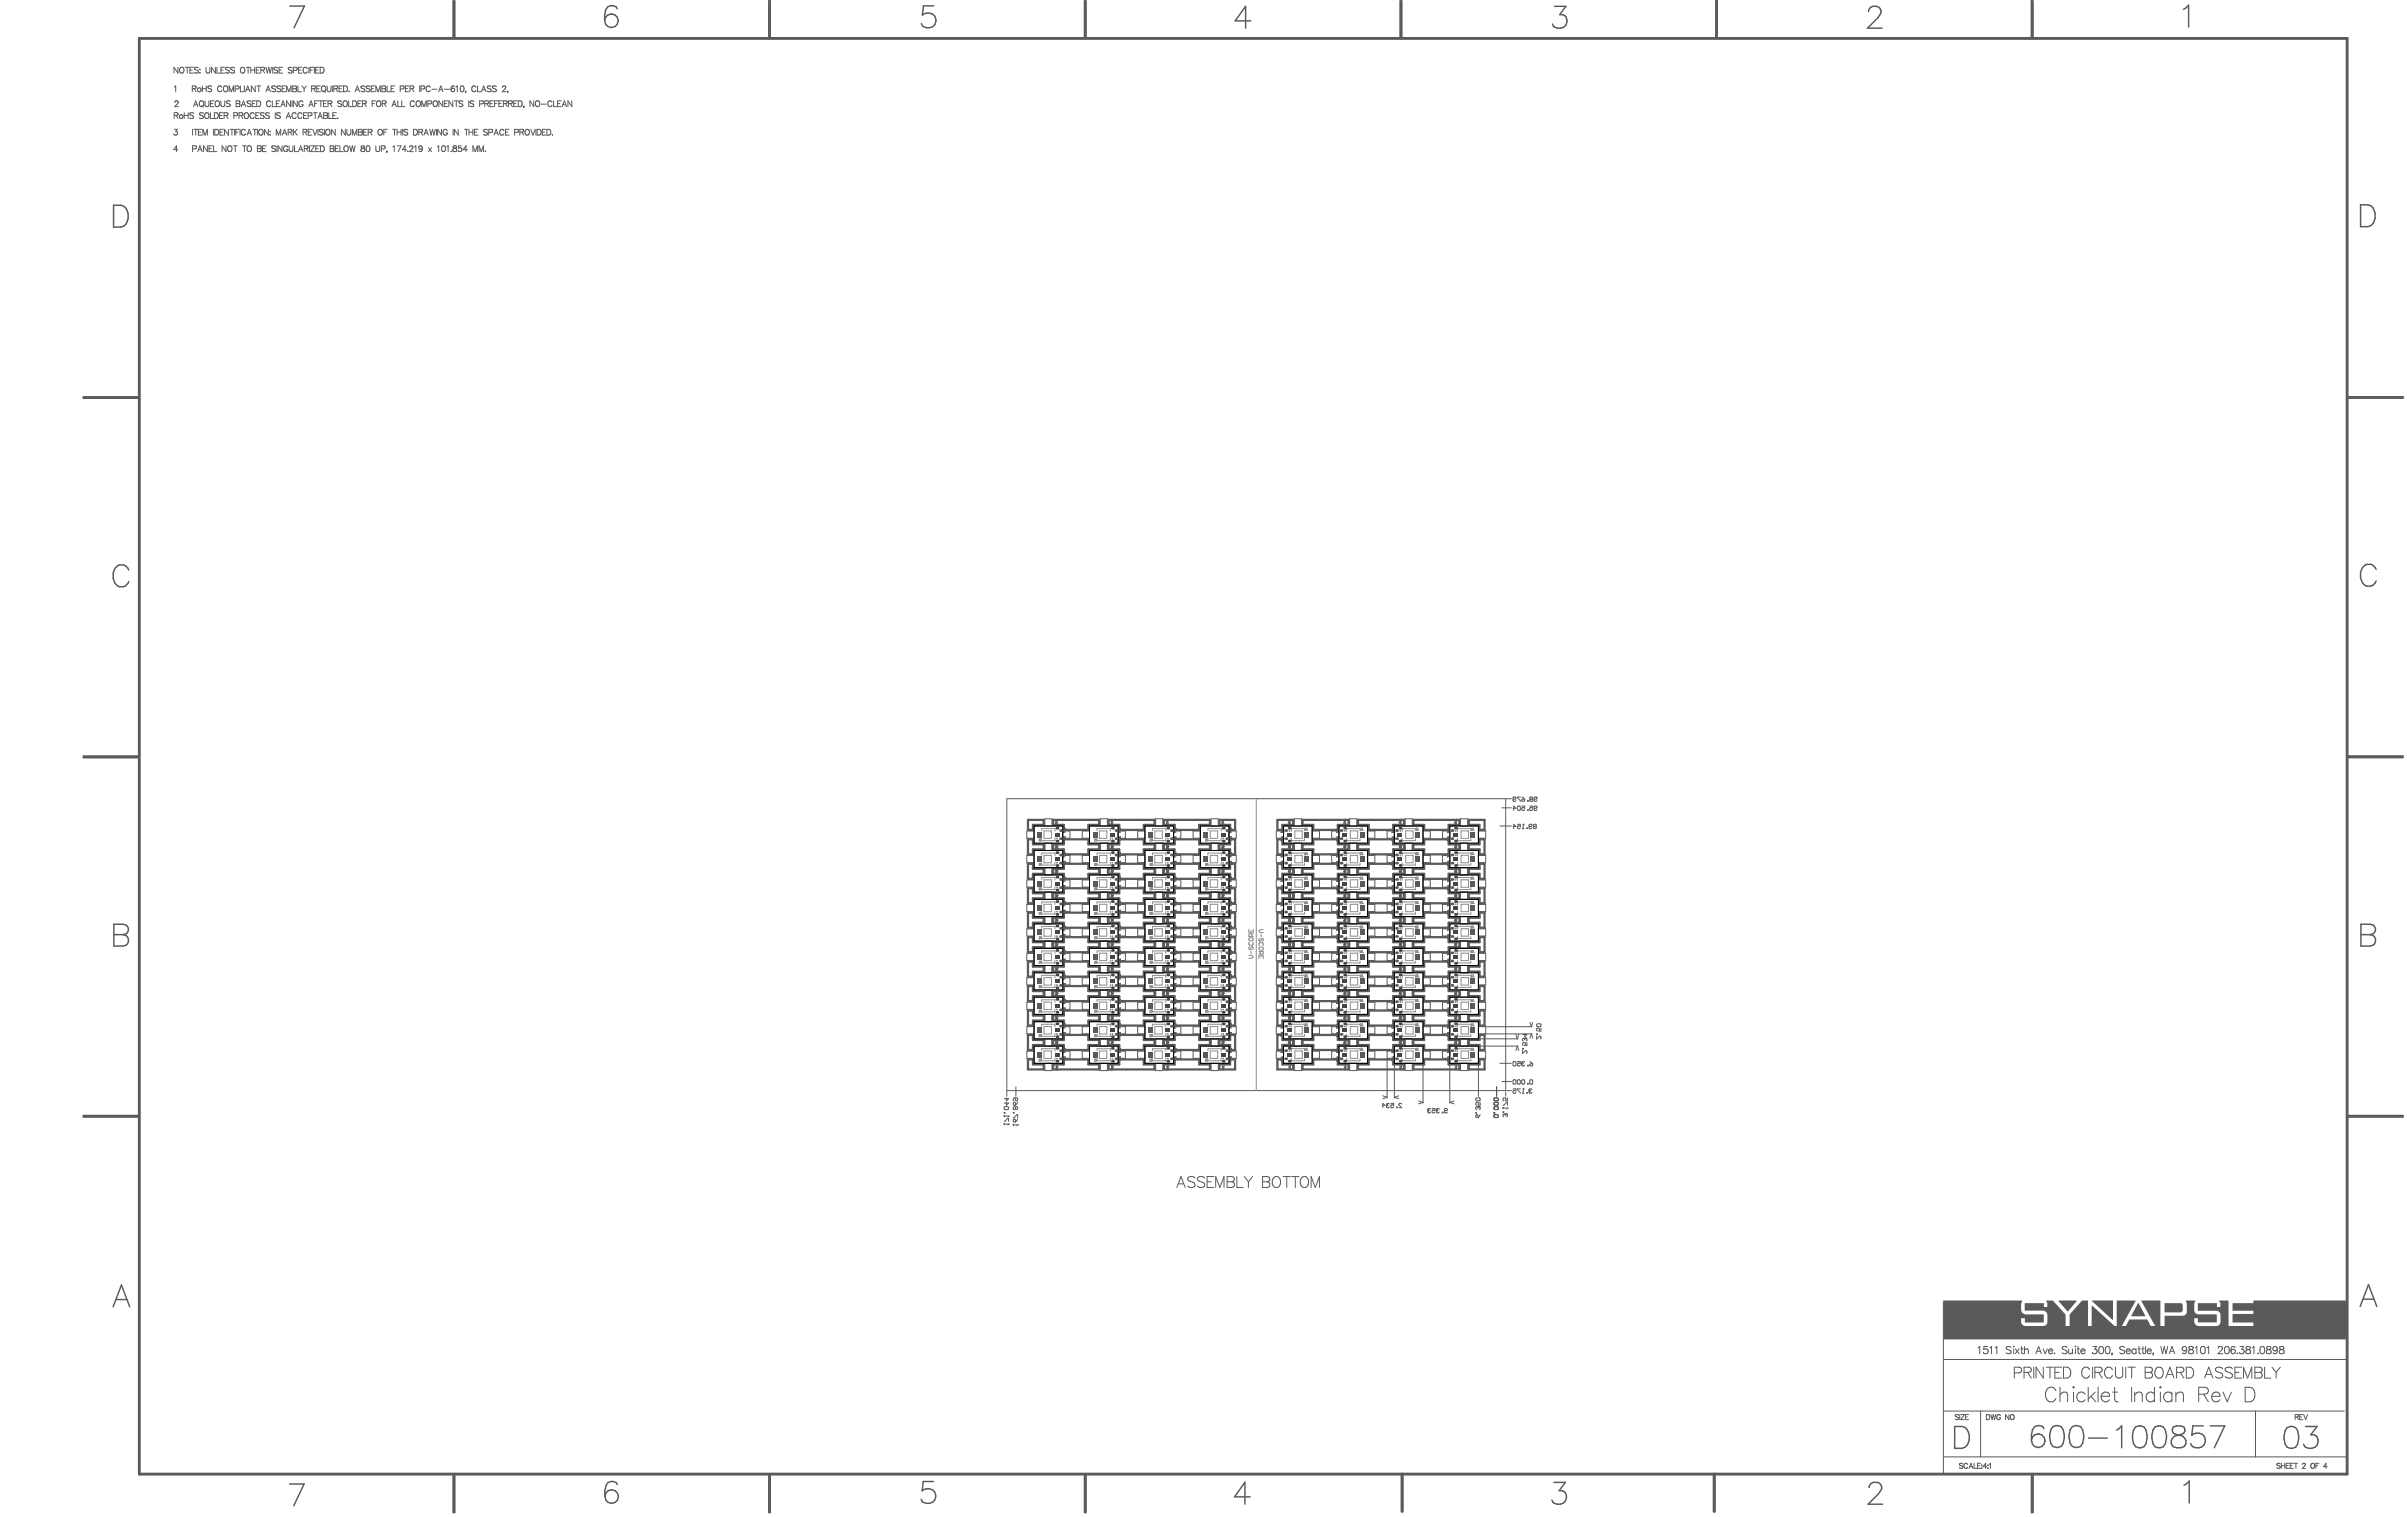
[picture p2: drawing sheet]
<svg xmlns="http://www.w3.org/2000/svg" width="2797mm" height="1762mm" viewBox="0 0 2797 1762" stroke-linecap="round" stroke-linejoin="round" font-family="sans-serif">
<g fill="none" stroke="#5a5a5a" stroke-width="1.16">
<path d="M1745 938h11M1750 928h6M1743 959h13M1726 1192h54M1778 1187l2 5M1780 1192h.1M1781 1187l-1 5M1718 1215h46M1718 1206h46M1726 1201h54M1762 1201l1 5M1763 1206h.1"/>
<path d="M1763 1215h.1M1763 1215l-1 5M1763 1215l2 5M1765 1201l-2 5M1769 1218h1h-1zM1773 1206l1 1v2M1774 1211v3h-2l1-2-1-1-3 1 1 2M1780 1201h.1M1780 1201l-2 5M1780 1201l1 5M1612 1229v46M1620 1229v46"/>
<path d="M1654 1235v46M1685 1235v46M1718 1235v38M1743 1235h13M1769 1220v3l4-3 1 1v2M1745 1256h11M1170 1267v6M1181 1262v11M1607 1273l5 1M1612 1274h.1M1612 1274l-5 2M1620 1274h1"/>
<path d="M1620 1274l5 2M1625 1273l-5 1M1649 1279l5 1M1690 1279l-5 1M1739 1262v11M1750 1268v5M1751 1267h5M1653 1280h1M1654 1280l-5 2M1685 1280h.1M1685 1280l5 2"/>
</g>
<circle cx="1773" cy="1206" r=".3" fill="#5a5a5a"/>
<path d="M1772 1201v3l2-3h-5M1772 1207h.1M1772 1207l-1-1-2 1 1 2M1773 1206l-1 1M1673 1288l-3-1-1 2M1676 1292h1h-1zM1679 1290h2l1-1-1-2-2 1v4h3" fill="none" stroke="#5a5a5a" stroke-width="1.16"/>
<circle cx="1669" cy="1289" r=".3" fill="#5a5a5a"/>
<path d="M1663 1288l-3-1-1 2M1664 1287h4v3l-2-1-2 1 1 2h3M1669 1289l1 1M1670 1290h1M1670 1290l-1 1 1 1h3" fill="none" stroke="#5a5a5a" stroke-width="1.16"/>
<circle cx="1659" cy="1289" r=".3" fill="#5a5a5a"/>
<path d="M1659 1289l1 1M1660 1290h1M1660 1290l-1 1 1 1h3M1750 1294l2 1-1 2" fill="none" stroke="#5a5a5a" stroke-width="1.16"/>
<circle cx="1750" cy="1294" r=".3" fill="#5a5a5a"/>
<path d="M1747 1286v2M1747 1291h1v1h-1zM1747 1287h5M1749 1295h.1M1749 1295l-1-1-1 1 1 2M1750 1294l-1 1" fill="none" stroke="#5a5a5a" stroke-width="1.16"/>
<circle cx="1752" cy="1287" r=".3" fill="#5a5a5a"/>
<path d="M1752 1275v3h-3l1-2-2-1-1 1 1 2M1715 1292h1v1h-1zM1716 1295h2v3l-3-1zM1718 1285l2 1-1 3M1720 1295l-2 3M1747 1284l4-4h1v4M1752 1287l-1 1" fill="none" stroke="#5a5a5a" stroke-width="1.16"/>
<circle cx="1718" cy="1285" r=".3" fill="#5a5a5a"/>
<path d="M1715 1276l1-1h3l1 3h-1h-3zM1718 1286v1M1718 1286l-1-1-2 1 1 3M1718 1285v1M1720 1280v4h-2v-3l-2-1-1 1 1 3M1178 1306v1M1178 1306h5" fill="none" stroke="#5a5a5a" stroke-width="1.16"/>
<circle cx="1183" cy="1306" r=".3" fill="#5a5a5a"/>
<g fill="none" stroke="#5a5a5a" stroke-width="1.16">
<path d="M1758 939h4l-3-3v5M1764 936l3 1v3l-1 1-3-1v-3zM1768 936h4v3l-2-1-2 1 1 2 3-1M1778 936h3v3l-2-1-1 1 1 2 2-1M1783 939h2l1-1-1-2-2 1v3l1 1 2-1M1775 940h1v1h-1zM1758 1255l1-1 3 1v3l-1 1-3-1zM1764 1254l3 1v3l-1 1-3-1v-3zM1769 1254l3 1v3l-1 1-3-1v-3zM1775 1258h1v1h-1zM1778 1255l1-1 2 1v3l-1 1-2-1zM1180 1275v3h1h2l-1-3h-4v1v2"/>
<path d="M1780 1265h-2l-1 1M1178 1281v-1l2 1v3l-2-1zM1178 1292v1zM1178 1298l4-3h1v3M1180 1286l-1-1-1 1v3l2-1M1180 1286v2M1180 1286l1-1 2 1-1 3-2-1M1183 1300l-3 3M1183 1280l-3 4M1178 1300h1h1v3l-2-1zM1183 1306l-1 1"/>
</g>
<circle cx="1777" cy="1266" r=".3" fill="#5a5a5a"/>
<path d="M1769 1270h2M1770 1265v5M1774 1269h1v1h-1zM1777 1266l1 1M1778 1267h1M1778 1267l-1 1 1 2 2-1" fill="none" stroke="#5a5a5a" stroke-width="1.16"/>
<circle cx="1770" cy="1265" r=".3" fill="#5a5a5a"/>
<g fill="none" stroke="#5a5a5a" stroke-width="1.16">
<path d="M1770 957v5M1777 960h2l1-1-1-2-2 1v4h1h2M1783 960l-1-1 1-2 2 1-1 2M1783 960l-1 1 1 1h2l-1-2M1783 960h1M1769 962h2M1774 962h1h-1zM1787 1189h3l1 3h-1h-3h-1zM1791 1194v3h-3l1-1-1-2-2 1 1 2M1786 1201h1v1h-1zM1786 1203v4l3-4 2 1-1 3M1758 1265h4v2l-2-1-2 1 1 3 3-1"/>
<path d="M1767 1265h-4l4 5M1770 1265h1"/>
</g>
<circle cx="1770" cy="957" r=".3" fill="#5a5a5a"/>
<g fill="none" stroke="#5a5a5a" stroke-width="1.16">
<path d="M1758 928h3l1-1-1-1h-3v4l1 1 3-1M1767 926h-4l4 5M1768 926l4 2M1769 928h3l-1 3-3-1zM1775 930h1v1h-1zM1779 928l-1 1 1 2 2-1-1-2M1779 928l-1-1 1-1h2l-1 2M1779 928h1M1783 928h2l1-1-1-1h-2v4l1 1 2-1M1758 960h4l-3-3v5M1763 957h4v3l-3-1-1 3h1h3M1770 957l1 1"/>
<path d="M1772 1234l-3-1-1 2M1775 1237h1v1h-1zM1778 1236l1-1h2v2l-2 1zM1778 1233l3 2"/>
</g>
<circle cx="1768" cy="1235" r=".3" fill="#5a5a5a"/>
<path d="M1758 1234l1-1 3 1v3l-1 1-3-1zM1763 1233h4v2h-2h-2l1 3 3-1M1768 1235h1M1769 1235h1M1769 1235l-1 1 1 2 3-1M1736 1276l1-1h3l1 3h-1h-3zM1736 1295h1h3l1 2-1 1h-3zM1736 1281l1-1h3l1 3-1 1h-3zM1736 1286l1-1h3l1 3-1 1h-3zM1736 1292h1v1h-1zM1167 1305v1M1167 1306h5" fill="none" stroke="#5a5a5a" stroke-width="1.16"/>
<circle cx="1172" cy="1306" r=".3" fill="#5a5a5a"/>
<path d="M1167 1295v2M1167 1296h5M1167 1302l4-3h1v3M1172 1306h-1" fill="none" stroke="#5a5a5a" stroke-width="1.16"/>
<circle cx="1172" cy="1296" r=".3" fill="#5a5a5a"/>
<path d="M1170 1275v3l2-2h-5M1167 1292h1v1h-1zM1167 1286l1-1h3l1 3-1 1h-3zM1170 1280v4l2-3h-5M1172 1296l-1 1M1615 1282l-3-1-1 2M1616 1281h4v3l-2-1-2 1 1 2h3M1623 1286h1h-1zM1629 1282l-1-1-2 1 3 4h-3" fill="none" stroke="#5a5a5a" stroke-width="1.16"/>
<circle cx="1611" cy="1283" r=".3" fill="#5a5a5a"/>
<path d="M1606 1284h4l-3-3v5M1611 1283l1 1M1612 1284h1M1612 1284l-1 1 1 1h3" fill="none" stroke="#5a5a5a" stroke-width="1.16"/>
<g fill="none" stroke="#5a5a5a" stroke-width="2.6">
<path d="M1195 952h18v6h-13v6h-5zM1224 952h53v6h-12v6h-29v-6h-12zM1288 952h54v6h-13v6h-28v-6h-13zM1353 952h53v6h-12v6h-29v-6h-12zM1417 952h18v12h-5v-6h-13zM1484 952h19v6h-13v6h-6zM1514 952h53v6h-12v6h-29v-6h-12zM1578 952h54v6h-13v6h-28v-6h-13zM1643 952h53v6h-13v6h-28v-6h-12zM1707 952h18v12h-6v-6h-12zM1195 975h5v6h13v5h-13v6h-5zM1484 975h6v6h13v5h-13v6h-6z"/>
<path d="M1224 981h12v-6h29v6h12v5h-12v6h-29v-6h-12zM1288 981h13v-6h28v6h13v5h-13v6h-28v-6h-13zM1353 981h12v-6h29v6h12v5h-12v6h-29v-6h-12zM1417 981h13v-6h5v17h-5v-6h-13zM1514 981h12v-6h29v6h12v5h-12v6h-29v-6h-12zM1567 986h.1M1578 981h13v-6h28v6h13v5h-13v6h-28v-6h-13zM1632 986h.1M1643 981h12v-6h28v6h13v5h-13v6h-28v-6h-12zM1707 981h12v-6h6v17h-6v-6h-12zM1195 1003h5v6h13v6h-13v6h-5zM1224 1009h12v-6h29v6h12v6h-12v6h-29v-6h-12z"/>
<path d="M1288 1009h13v-6h28v6h13v6h-13v6h-28v-6h-13zM1353 1009h12v-6h29v6h12v6h-12v6h-29v-6h-12zM1417 1009h13v-6h5v18h-5v-6h-13zM1484 1003h6v6h13v6h-13v6h-6zM1514 1009h12v-6h29v6h12v6h-12v6h-29v-6h-12zM1567 1015h.1M1578 1009h13v-6h28v6h13v6h-13v6h-28v-6h-13zM1632 1015h.1M1643 1009h12v-6h28v6h13v6h-13v6h-28v-6h-12zM1707 1009h12v-6h6v18h-6v-6h-12zM1195 1032h5v5h13v6h-13v6h-5zM1224 1037h12v-5h29v5h12v6h-12v6h-29v-6h-12z"/>
<path d="M1288 1037h13v-5h28v5h13v6h-13v6h-28v-6h-13zM1353 1037h12v-5h29v5h12v6h-12v6h-29v-6h-12zM1417 1037h13v-5h5v17h-5v-6h-13zM1484 1032h6v5h13v6h-13v6h-6zM1514 1037h12v-5h29v5h12v6h-12v6h-29v-6h-12zM1578 1037h13v-5h28v5h13v6h-13v6h-28v-6h-13zM1643 1037h12v-5h28v5h13v6h-13v6h-28v-6h-12zM1707 1037h12v-5h6v17h-6v-6h-12zM1195 1060h5v6h13v6h-13v5h-5zM1484 1060h6v6h13v6h-13v5h-6zM1567 1043h.1M1632 1043h.1"/>
<path d="M1224 1066h12v-6h29v6h12v6h-12v5h-29v-5h-12zM1288 1066h13v-6h28v6h13v6h-13v5h-28v-5h-13zM1353 1066h12v-6h29v6h12v6h-12v5h-29v-5h-12zM1417 1066h13v-6h5v17h-5v-5h-13zM1514 1066h12v-6h29v6h12v6h-12v5h-29v-5h-12zM1567 1072h.1M1578 1066h13v-6h28v6h13v6h-13v5h-28v-5h-13zM1632 1072h.1M1643 1066h12v-6h28v6h13v6h-13v5h-28v-5h-12zM1707 1066h12v-6h6v17h-6v-5h-12zM1195 1088h5v6h13v6h-13v6h-5zM1224 1094h12v-6h29v6h12v6h-12v6h-29v-6h-12z"/>
<path d="M1288 1094h13v-6h28v6h13v6h-13v6h-28v-6h-13zM1353 1094h12v-6h29v6h12v6h-12v6h-29v-6h-12zM1417 1094h13v-6h5v18h-5v-6h-13zM1484 1088h6v6h13v6h-13v6h-6zM1514 1094h12v-6h29v6h12v6h-12v6h-29v-6h-12zM1578 1094h13v-6h28v6h13v6h-13v6h-28v-6h-13zM1643 1094h12v-6h28v6h13v6h-13v6h-28v-6h-12zM1707 1094h12v-6h6v18h-6v-6h-12zM1195 1117h5v6h13v5h-13v6h-5zM1484 1117h6v6h13v5h-13v6h-6zM1567 1100h.1M1632 1100h.1"/>
<path d="M1224 1123h12v-6h29v6h12v5h-12v6h-29v-6h-12zM1288 1123h13v-6h28v6h13v5h-13v6h-28v-6h-13zM1353 1123h12v-6h29v6h12v5h-12v6h-29v-6h-12zM1417 1123h13v-6h5v17h-5v-6h-13zM1514 1123h12v-6h29v6h12v5h-12v6h-29v-6h-12zM1567 1128h.1M1578 1123h13v-6h28v6h13v5h-13v6h-28v-6h-13zM1632 1128h.1M1643 1123h12v-6h28v6h13v5h-13v6h-28v-6h-12zM1707 1123h12v-6h6v17h-6v-6h-12zM1195 1145h5v6h13v6h-13v6h-5zM1224 1151h12v-6h29v6h12v6h-12v6h-29v-6h-12z"/>
<path d="M1288 1151h13v-6h28v6h13v6h-13v6h-28v-6h-13zM1353 1151h12v-6h29v6h12v6h-12v6h-29v-6h-12zM1417 1151h13v-6h5v18h-5v-6h-13zM1484 1145h6v6h13v6h-13v6h-6zM1514 1151h12v-6h29v6h12v6h-12v6h-29v-6h-12zM1567 1157h.1M1578 1151h13v-6h28v6h13v6h-13v6h-28v-6h-13zM1632 1157h.1M1643 1151h12v-6h28v6h13v6h-13v6h-28v-6h-12zM1707 1151h12v-6h6v18h-6v-6h-12zM1195 1174h5v5h13v6h-13v6h-5zM1224 1179h12v-5h29v5h12v6h-12v6h-29v-6h-12z"/>
<path d="M1288 1179h13v-5h28v5h13v6h-13v6h-28v-6h-13zM1353 1179h12v-5h29v5h12v6h-12v6h-29v-6h-12zM1417 1179h13v-5h5v17h-5v-6h-13zM1484 1174h6v5h13v6h-13v6h-6zM1514 1179h12v-5h29v5h12v6h-12v6h-29v-6h-12zM1578 1179h13v-5h28v5h13v6h-13v6h-28v-6h-13zM1643 1179h12v-5h28v5h13v6h-13v6h-28v-6h-12zM1707 1179h12v-5h6v17h-6v-6h-12zM1567 1185h.1M1632 1185h.1M1195 1202h5v6h13v6h-13v5h-5zM1224 1208h12v-6h29v6h12v6h-12v5h-29v-5h-12z"/>
<path d="M1288 1208h13v-6h28v6h13v6h-13v5h-28v-5h-13zM1353 1208h12v-6h29v6h12v6h-12v5h-29v-5h-12zM1417 1208h13v-6h5v17h-5v-5h-13zM1484 1202h6v6h13v6h-13v5h-6zM1514 1208h12v-6h29v6h12v6h-12v5h-29v-5h-12zM1567 1214h.1M1578 1208h13v-6h28v6h13v6h-13v5h-28v-5h-13zM1632 1214h.1M1643 1208h12v-6h28v6h13v6h-13v5h-28v-5h-12zM1707 1208h12v-6h6v17h-6v-5h-12zM1195 1230h5v6h13v6h-18zM1224 1236h12v-6h29v6h12v6h-53z"/>
<path d="M1288 1236h13v-6h28v6h13v6h-54zM1353 1236h12v-6h29v6h12v6h-53zM1417 1236h13v-6h5v12h-18zM1484 1230h6v6h13v6h-19zM1514 1236h12v-6h29v6h12v6h-53zM1578 1236h13v-6h28v6h13v6h-54zM1643 1236h12v-6h28v6h13v6h-53zM1707 1236h12v-6h6v12h-18z"/>
</g>
<g fill="#5a5a5a">
<path d="M2485 1514l8 15-16-1z"/>
<path d="M2516 1514h19l1 1v7l-2 2h-18z"/>
<path d="M2431 1510h24v23z"/>
<path d="M2392 1510l21 1-10 12z"/>
<path d="M2258 1510h92l-1 5v6a6 6 0 0 0 5 5h21v10h-22v-5h-4v4a5 5 0 0 0 5 5h21a5 5 0 0 0 4-5v-8a5 5 0 0 0-5-5h-21v-8l22-1v5h4v-5l-1-2 8-1 14 17v13h5v-14l15-16 6 1v29h5v-24l26 24h3v-30l22 1-16 29h5l4-8h20l4 8h6l-17-29 1-1 22 1v29h4l1-12h21a5 5 0 0 0 4-5v-9l-1-4 11 1-1 3v8a5 5 0 0 0 5 4h21v9l-22 1v-5h-4v4a5 5 0 0 0 6 5h19a5 5 0 0 0 5-6v-7a5 5 0 0 0-5-5h-21v-8l22-1v5h4v-5l-1-3h11v30h29v-4h-24v-10h24v-4h-24v-8l24-1v-3h107l2 46h-470z"/>
</g>
<g fill="none" stroke="#5a5a5a" stroke-width="1.16">
<path d="M207 78v7l-5-7v7M210 78a3 3 0 0 1 4 4 3 3 0 0 1-4 3l-1-3zM215 78h5M218 78v7M225 78h-4v7h4M230 79l-1-1-3 1 1 2 3 2v1l-1 1-3-1M239 78v5l2 2 3-1v-6M250 78v7l-4-7v7M252 78v7h4M261 78h-4v7h4M267 79l-2-1-3 1 1 2 4 2v1l-2 1-3-1M273 79l-2-1-3 1 1 2 4 2v1l-2 1-3-1"/>
<path d="M280 79l1-1a3 3 0 0 1 4 4 3 3 0 0 1-4 3l-2-3zM286 78h5M288 78v7M291 78v7M296 78v7M302 78h-4v7h4M309 78l2 7 1-7 2 7 2-7M317 78v7M323 79l-2-1-3 1 1 2 4 2v1l-2 1-3-1M328 78h-4v7h4M339 79l-1-1-3 1 1 2 3 2v1l-1 1-3-1M351 78h-4v7h4"/>
<path d="M357 80a2.5 2.5 0 0 0-3-2 2.5 2.5 0 0 0-2 3v1a2.5 2.5 0 0 0 2 3 2.5 2.5 0 0 0 3-2M359 78v7M365 78h-5v7M365 78v7M371 78h-4v7h4M372 78h2a4 4 0 0 1 3 4 4 4 0 0 1-3 3h-2zM221 81h2M232 81h1zM232 84v1zM235 100v7M240 100v7M257 81h2"/>
<path d="M279 100v7h4M284 100v7M291 81h5M297 100v7l-5-7v7M298 81h2M298 100h5M301 100v7M303 81h4v-2l-4-1v7M305 81l3 4M324 81h3M332 100h-4v7h4M340 100h4l1 2-2 1 2 1-1 2-4 1z"/>
<path d="M341 82l4-1v-2l-4-1v7M346 100v7h4M347 81h3M351 100l2 3M356 100l-3 3M360 81h3M367 81h2M372 100h-4v7h4M380 100v5l2 2 2-1 1-6M387 100v7M398 100h-4v7h4M399 100h3a4 4 0 0 1 2 3 4 4 0 0 1-2 4h-3z"/>
<path d="M436 100h-5v7h5M444 100h4v2l-1 1 1 1v2l-4 1zM450 100v7h4M459 100h-5v7h5M475 100h-4v7h4M488 100v7M555 100v7h4M203 101l1-1v7M203 119l2-2 2 1-1 3-3 3h4M223 103h4l1-3h-5v7M226 103l2 4M232 118l1-1a3 3 0 0 1 4 3 3 3 0 0 1-4 4l-1-3z"/>
<path d="M235 103h5M238 117v5l2 2 2-1 1-6M246 101l-2-1-2 1v1l4 3v1l-2 1-2-1M249 117h-4v7h4M251 118v-1a3 3 0 0 1 4 3 3 3 0 0 1-4 4l-1-3zM257 117v5l2 2 2-1v-6M258 101a2.5 2.5 0 0 0-3-1 2.5 2.5 0 0 0-2 2v2a2.5 2.5 0 0 0 2 3 2.5 2.5 0 0 0 3-2M260 101l1-1a3 3 0 0 1 4 3 3 3 0 0 1-4 3l-1-2zM266 107v-7l3 7 2-7v7M268 118l-2-1-3 1 1 2 4 2v1l-2 1-3-1M273 103h4l1-3h-5v7M274 117l5 1v1l-2 1 2 2-1 2h-4z"/>
<path d="M285 107l3-7 3 7M286 104h4M292 118l-2-1-3 1 1 2 4 2v1l-2 1-3-1M297 117h-4v7h4M298 117h3a4 4 0 0 1 2 3 4 4 0 0 1-2 4h-3zM309 107l3-7 2 7M310 104h3M315 119a2.5 2.5 0 0 0-3-2 2.5 2.5 0 0 0-2 3v1a2.5 2.5 0 0 0 2 3 2.5 2.5 0 0 0 3-2M316 117v7h4M320 101l-1-1-3 1v1l4 3v1l-1 1-3-1M325 117h-4v7h4M326 101l-1-1-3 1v1l4 3v1l-1 1-3-1"/>
<path d="M328 103h2M333 107v-7l3 7 2-7v7M338 117v7l-5-7v7M339 117v7M340 103h3M345 117v7l-4-7v7M352 119a2.5 2.5 0 0 0-3-2 2.5 2.5 0 0 0-2 3v1a2.4 2.4 0 0 0 3 3 2.4 2.4 0 0 0 2-3h-2M353 103v4M362 103h4v-3h-4v7M364 103l3 4M368 103h3M370 117h-4v7"/>
<path d="M371 117h4M373 117v7M375 100a3 3 0 0 1 4 3 3 3 0 0 1-4 3l-2-2zM376 105l2 2M380 117h-4v7h4M388 103h4v-3h-4v7M390 103l2 4M394 103h3M397 118l-2-1-2 1v2l4 2v1l-2 1-2-1M399 118l1-1a3 3 0 0 1 4 3 3 3 0 0 1-4 4l-1-3zM405 117v7h4M406 106v1z"/>
<path d="M410 117h2a4 4 0 0 1 2 3 4 4 0 0 1-2 4h-2zM413 107l2-7 3 7M414 104h3M420 117h-4v7h4M424 101l-2-1-3 1 1 1 4 3v1l-2 1-3-1M430 101l-2-1-3 1 1 1 4 3v1l-2 1-3-1M431 103h3M437 117h-4v7M437 107v-7l2 7 3-7v7M439 117a3 3 0 0 1 4 3 3 3 0 0 1-4 4l-2-3zM444 103h3M454 103h3"/>
<path d="M462 117v7h4M465 103h4v-3h-4v7M467 117v7h4M471 103h3M476 103h4l1-3h-5v7M479 103l2 4M482 119a2.5 2.5 0 0 0-3-2 2.5 2.5 0 0 0-2 3v1a2.5 2.5 0 0 0 2 3 2.5 2.5 0 0 0 3-2M485 117a3 3 0 0 1 4 3 3 3 0 0 1-4 4l-2-3zM489 103h4v-3h-4v7M500 101a2.5 2.5 0 0 0-3-1 2.5 2.5 0 0 0-2 2v2a2.5 2.5 0 0 0 2 3 2.5 2.5 0 0 0 3-2M502 104h6M505 117a3 3 0 0 1 4 3 3 3 0 0 1-4 4l-2-3z"/>
<path d="M510 107l2-7 3 7M511 104h3M514 117v7l-4-7v7M516 104h6M521 117h-5v7h5M526 117v7l-4-7v7M528 117h5M528 101l-2-1a3 3 0 0 0-2 4M530 101l1-1v7M530 117v7M536 100h1a3 3 0 0 1 2 3 3 3 0 0 1-2 4 4 4 0 0 1-1-7zM538 118l-2-1-3 1 1 2 4 2v1l-2 1-3-1"/>
<path d="M541 106v1zM541 106v2M545 117v7M551 118l-2-1-3 1 1 2 4 2v1l-2 1-3-1M553 101a2.5 2.5 0 0 0-3-1 2.5 2.5 0 0 0-2 2v2a2.5 2.5 0 0 0 2 3 2.5 2.5 0 0 0 3-2M560 107l2-7 3 7M561 104h3M571 101l-2-1-3 1 1 1 4 3v1l-2 1-3-1M574 117h-5v7h5M577 101l-2-1-3 1 1 1 4 3v1l-2 1-3-1M579 117h-4v7M584 117h-4v7h4"/>
<path d="M584 101l1-1 3 1-1 2-3 4h4M590 106v1zM590 106v2M601 117h-4v7h4M602 117h3a4 4 0 0 1 2 3 4 4 0 0 1-2 4h-3zM620 117v7l-4-7v7M623 117a3 3 0 0 1 4 3 3 3 0 0 1-4 4l-1-3zM641 119a2.5 2.5 0 0 0-2-2 2.5 2.5 0 0 0-2 3v1a2.5 2.5 0 0 0 2 3 2.5 2.5 0 0 0 2-2M643 117v7h4M652 117h-4v7h4M664 117v7l-4-7v7M202 134h4l1-2-5-1v7"/>
<path d="M205 134l2 4M214 134h5M214 131v7M219 131v7M225 124l2-7 3 7M225 132l-2-1-3 1 1 1 4 2v2l-2 1-3-1M226 122h3M234 123l2 1M236 132l-1-1-3 1v1l4 3v1l-1 1-3-1M238 132l1-1a3 3 0 0 1 4 3 3 3 0 0 1-4 3l-1-2zM245 131v7h3M245 120h2"/>
<path d="M249 131h2a4 4 0 0 1 3 3 4 4 0 0 1-3 4h-2zM255 134h3M259 131h-4v7h4M260 134h4l1-2-5-1v7M263 134l2 4M272 134h4v-2l-4-1v7M274 120h3M278 134h4v-2l-4-1v7M280 134l2 4M280 124l3-7 3 7M281 122h4M284 132l1-1a3 3 0 0 1 4 3 3 3 0 0 1-4 3l-1-2z"/>
<path d="M293 120h3M295 132a2.5 2.5 0 0 0-2-1 2.5 2.5 0 0 0-2 2v2a2.5 2.5 0 0 0 2 3 2.5 2.5 0 0 0 2-2M297 134h3M301 131h-4v7h4M307 132l-2-1-2 1v1l4 3v1l-2 1-2-1M313 132l-2-1-2 1v1l4 3v1l-2 1-2-1M320 131v7M321 120h3M326 132l-2-1-3 1 1 1 4 3v1l-2 1-3-1M326 124l3-7 3 7M327 122h4M333 138l2-7 3 7"/>
<path d="M334 135h3M344 132a2.5 2.5 0 0 0-3-1 2.5 2.5 0 0 0-2 2v2a2.5 2.5 0 0 0 2 3 2.5 2.5 0 0 0 3-2M351 132a2.5 2.5 0 0 0-3-1 2.5 2.5 0 0 0-2 2v2a2.5 2.5 0 0 0 2 3 2.5 2.5 0 0 0 3-2M353 134h2M357 131h-4v7h4M358 134h4v-2l-4-1v7M359 124l2-7 3 7M360 122h3M364 131h5M366 120h2M366 131v7M369 138l3-7 3 7"/>
<path d="M370 135h4M376 120h2M376 131l4 1 1 1-2 1 2 1-1 2-4 1zM376 134h3M381 120h4v-2l-4-1v7M382 131v7h4M383 120l3 4M387 134h2M391 131h-4v7h4M392 137h1zM416 120h2M421 120h4v-2l-4-1v7"/>
<path d="M423 120l3 4M433 120h2M444 120h4v-2l-4-1v7M446 120l3 4M455 124l3-7 3 7M456 122h4M490 124v-7l3 7 2-7v7M497 121l4-1v-2l-4-1v7M516 120h3M557 121l4-1 1-2-5-1v7M563 120h4l1-2-5-1v7M566 120l2 4"/>
<path d="M569 120h3M575 120h2M580 120h2M585 120h4v-2l-4-1v7M587 120l2 4M591 120h4v-2l-4-1v7M593 120l2 4M597 120h3M608 124h1zM609 124l-1 1M629 121h6M648 120h3"/>
<path d="M653 124l3-7 2 7M654 122h3M202 150h4l-2 3a2.2 2.2 0 0 1 2 3 2.2 2.2 0 0 1-4 0M224 150v7M225 150h5M227 150v7M230 153h3M235 150h-5v7h5M236 157v-7l2 7 3-7v7M248 150v7M250 150h2a4 4 0 0 1 2 4 4 4 0 0 1-2 3h-2zM256 153h2"/>
<path d="M260 150h-4v7h4M265 150v7l-4-7v7M267 150h5M270 150v7M273 150v7M274 153h3M278 150h-4v7M279 150v7M285 152a2.5 2.5 0 0 0-3-2 2.5 2.5 0 0 0-2 3v1a2.5 2.5 0 0 0 2 3 2.5 2.5 0 0 0 3-2M287 157l3-7 2 7M288 155h3M294 150h4"/>
<path d="M296 150v7M299 150v7M302 151a3 3 0 0 1 4 3 3 3 0 0 1-4 3l-1-3zM312 150v7l-5-7v7M314 153h.1M314 156h.1M321 157v-7l3 7 2-7v7M328 157l3-7 2 7M329 155h3M335 153h4v-2l-4-1v7M337 153l2 4M341 150v7"/>
<path d="M342 153l3 4M345 150l-4 5M352 153h4v-2l-4-1v7M354 153l3 4M358 153h3M362 150h-4v7h4M364 150l2 7 3-7M370 150v7M375 151l-1-1-3 1 1 2 3 1v2l-1 1-3-1M377 150v7M379 151h1a3 3 0 0 1 4 3 3 3 0 0 1-4 3l-2-3zM390 150v7l-5-7v7"/>
<path d="M401 150v7l-4-7v7M403 150v5l2 2 2-1 1-6M410 157v-7l2 7 3-7v7M417 150l4 1v2h-2l2 2-1 2h-3zM417 153h2M423 153h2M427 150h-4v7h4M428 153h4v-2l-4-1v7M430 153l2 4M441 151a3 3 0 0 1 3 3 3 3 0 0 1-3 3l-2-3zM446 153h3M450 150h-4v7"/>
<path d="M456 150h5M458 150v7M462 153h4M462 150v7M466 150v7M468 150v7M474 151l-2-1-3 1 1 2 4 2v1l-2 1-3-1M481 150h2a4 4 0 0 1 2 4 4 4 0 0 1-2 3h-2zM487 153h3l1-2-4-1v7M489 153l2 4M493 157l2-7 3 7M494 155h3"/>
<path d="M499 150l2 7 2-7 1 7 2-7M507 150v7M513 150v7l-4-7v7M520 152a2.5 2.5 0 0 0-3-2 2.5 2.5 0 0 0-2 3v1a2.4 2.4 0 0 0 2 3 2.4 2.4 0 0 0 3-3h-2M527 150v7M533 150v7l-5-7v7M540 150h4M542 150v7M545 153h5M545 150v7M550 150v7M551 153h3"/>
<path d="M556 150h-5v7h5M566 151l-1-1-3 1 1 2 3 2v1l-1 1-3-1M568 154l4-1v-2l-4-1v7M574 157l3-7 2 7M575 155h3M586 152a2.5 2.5 0 0 0-3-2 2.5 2.5 0 0 0-2 3v1a2.5 2.5 0 0 0 2 3 2.5 2.5 0 0 0 3-2M587 153h3M592 150h-5v7h5M598 154l4-1v-2l-4-1v7M604 153h4v-2l-4-1v7M606 153l3 4M611 151a3 3 0 0 1 4 3 3 3 0 0 1-4 3l-1-3z"/>
<path d="M617 150l2 7 3-7M623 150v7M624 150h3a4 4 0 0 1 2 4 4 4 0 0 1-2 3h-3zM630 153h3M634 150h-4v7h4M636 150h2a4 4 0 0 1 2 4 4 4 0 0 1-2 3h-2zM642 156h.1M207 174h-5l3-5v7M224 173h4v-3l-4-1v7M230 176l2-7 3 7M231 174h3M241 169v7l-4-7v7"/>
<path d="M243 173h2M247 169h-4v7h4M248 169v7h4M263 169v7l-5-7v7M266 170a3 3 0 0 1 4 3 3 3 0 0 1-4 3l-2-2zM271 169h5M273 169v7M282 169h4M284 169v7M288 170a3 3 0 0 1 4 3 3 3 0 0 1-4 3l-1-2zM299 169l4 1 1 1-2 2 2 1-1 2h-4zM299 173h3"/>
<path d="M305 173h3M309 169h-4v7h4M320 170l-1-1-3 1v2l4 2v1l-1 1-3-1M322 169v7M328 169v7l-5-7v7M334 171a2.5 2.5 0 0 0-2-2 2.5 2.5 0 0 0-2 3v2a2.4 2.4 0 0 0 2 2 2.4 2.4 0 0 0 2-2h-1M336 169v5l2 2 2-1v-6M342 169v7h4M347 176l2-7 3 7M348 174h3M354 173l3-1 1-2-4-1v7M356 173l2 3"/>
<path d="M360 169v7M361 169h5l-5 7h5M367 173h3M371 169h-4v7h4M372 169h3a4 4 0 0 1 2 4 4 4 0 0 1-2 3h-3zM384 169l4 1v2l-1 1 1 1v2h-4zM384 173h3M390 173h2M394 169h-4v7h4M395 169v7h4M401 170a3 3 0 0 1 4 3 3 3 0 0 1-4 3l-1-2zM406 169l2 7 2-7 1 7 2-7"/>
<path d="M420 170v2l3 1 1 1a2.3 2.3 0 0 1-2 2 2.3 2.3 0 0 1-3-2l5-3-1-1zM426 170l1-1a3 3 0 0 1 3 4 3 3 0 0 1-3 3 4 4 0 0 1-1-6zM437 169v5l2 2 2-1v-6M443 173h4v-3l-4-1v7M449 176h1zM450 176l-1 1M457 171l1-2v7M462 169h4l-3 7M472 174h-4l3-5v7M474 175h.1M476 171l1-2 3 2-1 2-3 3h4M482 171l1-2v7"/>
<path d="M491 172a3 3 0 0 1-3 4l-1-1M498 172l3 4M501 172l-3 4M508 171l2-2v7M514 170l1-1a3 3 0 0 1 3 4 3 3 0 0 1-3 3 4 4 0 0 1-1-6zM519 171l2-2v7M524 176h1zM527 170v2l3 1 1 1a2.3 2.3 0 0 1-2 2 2.3 2.3 0 0 1-3-2l4-3v-1zM536 169h-3v3a2.4 2.4 0 0 1 3 0 2.4 2.4 0 0 1 0 4 2.4 2.4 0 0 1-4-1M543 174h-5l3-5v7M550 176v-7l2 7 3-7v7M557 176v-7l2 7 3-7v7"/>
<path d="M564 175h.1M1227 956v1M1227 956h2M1228 952v1l-1-1h2M1228 955v-1h-1v1h2M1236 966v1M1236 967h2M1236 962v1M1237 965v-1h-1v1h2M1368 1379l4-13 5 13M1369 1375h6M1389 1368a5 5 0 0 0-5-2 5 5 0 0 0-4 3l1 2 5 2a3 3 0 0 1 3 2 3 3 0 0 1-2 3 6 6 0 0 1-7-1"/>
<path d="M1400 1368a5 5 0 0 0-5-2 5 5 0 0 0-3 3l1 2 5 2a3 3 0 0 1 2 2 3 3 0 0 1-1 3 6 6 0 0 1-7-1M1403 1372h5M1411 1366h-8v13h8M1413 1379v-13l5 13 4-13v13M1426 1366l7 1a2.9 2.9 0 0 1 0 5h-2a3 3 0 0 1 4 4 3 3 0 0 1-4 3h-5zM1426 1372h5M1437 1366v13h8M1446 1366l5 6M1451 1372v7M1456 1366l-5 6M1467 1366l7 1a2.9 2.9 0 0 1 0 5h-1a3 3 0 0 1 3 4 3 3 0 0 1-3 3h-6zM1467 1372h6"/>
<path d="M1481 1367a6 6 0 0 1 7 2 6 6 0 0 1 0 7 5 5 0 0 1-6 3 5 5 0 0 1-4-5 8 8 0 0 1 3-7zM1491 1366h9M1495 1366v13M1501 1366h9M1505 1366v13M1512 1368a5 5 0 0 1 6-1 5 5 0 0 1 3 4 6 6 0 0 1-2 6 6 6 0 0 1-6 1 8 8 0 0 1-1-10zM1524 1379v-13l4 13 5-13v13M2258 1512v200M2258 1579h470M2299 1565l2-1v8M2310 1564h-4l-1 3a3 3 0 0 1 5 0 3 3 0 0 1-1 5 3 3 0 0 1-4-1M2312 1565l2-1v8"/>
<path d="M2319 1565l2-1v8M2337 1565l-2-1-4 1 1 2 4 2 1 1v1l-2 1-4-1M2340 1563v1zM2340 1567v5M2342 1567l4 5M2346 1567l-4 5M2348 1567h3M2349 1564v7l1 1h1M2353 1568l2-1h2v5M2353 1564v8M2366 1572l3-8 3 8M2367 1569h4"/>
<path d="M2374 1567l3 5 2-5M2381 1569v1a2.6 2.6 0 0 0 1 2 2.6 2.6 0 0 0 3-1M2382 1567h3v2h-4zM2388 1571v1zM2402 1565l-2-1-4 1 1 2 4 2 1 1v1l-2 1-4-1M2404 1567v5h2l2-1M2408 1567v5M2412 1563v1zM2412 1567v5M2414 1567h3M2415 1564v7v1h2M2418 1569v1a2.6 2.6 0 0 0 2 2 2.6 2.6 0 0 0 3-1"/>
<path d="M2419 1567h3l1 2h-5zM2432 1564h5l-3 3a2.8 2.8 0 0 1 2 4 2.8 2.8 0 0 1-5 0M2440 1564a2.7 2.7 0 0 1 4 1l1 2a4 4 0 0 1-4 5 5 5 0 0 1-1-8zM2448 1564a2.7 2.7 0 0 1 4 1v2a4 4 0 0 1-3 5 5 5 0 0 1-1-8zM2454 1572h1zM2455 1572l-1 2M2469 1565l-2-1-4 1 1 2 4 2 1 1v1l-2 1-4-1M2471 1569v1a2.6 2.6 0 0 0 2 2 2.6 2.6 0 0 0 3-1M2472 1567h3l1 2h-5zM2482 1568a2.7 2.7 0 0 0-4-1 2.7 2.7 0 0 0 0 4 2.7 2.7 0 0 0 4 0M2482 1567v5M2485 1567h2"/>
<path d="M2486 1564v7v1h2M2489 1567h3M2490 1564v7l1 1h1M2493 1564v8M2495 1569v1a2.6 2.6 0 0 0 2 2 2.6 2.6 0 0 0 3-1M2496 1567h3l1 2h-5zM2502 1571v1zM2503 1572l-1 2M2511 1564l2 8 2-8 2 8 2-8M2521 1572l3-8 3 8M2522 1569h4M2541 1567a4 4 0 0 1-3 5l-2-1"/>
<path d="M2544 1564v3h3a2.4 2.4 0 0 1 2 3 2.4 2.4 0 0 1-2 2h-3l-1-1a4 4 0 0 1 5-4l1-2a3 3 0 0 0-5-1zM2551 1565l2-1v8M2558 1564a2.7 2.7 0 0 1 4 1l1 2a4 4 0 0 1-3 5 5 5 0 0 1-2-8zM2565 1565l2-1v8M2578 1566l2-2h1l2 1-1 3-5 4h6M2586 1564a2.7 2.7 0 0 1 4 1l1 2a4 4 0 0 1-4 5 5 5 0 0 1-1-8zM2597 1565v-1a2.7 2.7 0 0 0-4 1v4M2600 1571v1zM2603 1564h5l-3 3a2.8 2.8 0 0 1 2 4 2.8 2.8 0 0 1-5 0M2611 1564v3h2a2.4 2.4 0 0 1 2 3 2.4 2.4 0 0 1-2 2h-2l-1-1a4 4 0 0 1 5-4v-2a3 3 0 0 0-4-1zM2617 1565l2-1v8M2624 1571v1z"/>
<path d="M2627 1564a2.7 2.7 0 0 1 4 1l1 2a4 4 0 0 1-3 5 5 5 0 0 1-2-8zM2635 1564v3h2a2.4 2.4 0 0 1 2 3 2.4 2.4 0 0 1-2 2h-2l-1-1a4 4 0 0 1 5-4v-2a3 3 0 0 0-4-1zM2646 1567a4 4 0 0 1-3 5l-1-1M2650 1564v3h2a2.4 2.4 0 0 1 2 3 2.4 2.4 0 0 1-2 2h-2l-1-1a4 4 0 0 1 5-4v-2a3 3 0 0 0-4-1zM2341 1594h5a3 3 0 0 0 3-3 3 3 0 0 0-3-3h-5v12M2352 1594l7-1a2.9 2.9 0 0 0 0-5h-7v12M2356 1594l5 6M2363 1588v12M2375 1588v12l-9-12v12M2378 1588h8M2382 1588v12M2388 1594h5"/>
<path d="M2396 1588h-8v12h8M2398 1588h4a7 7 0 0 1 5 6 7 7 0 0 1-5 6h-4zM2428 1591a5 5 0 0 0-5-3 5 5 0 0 0-4 5 6 6 0 0 0 1 6 6 6 0 0 0 6 1l2-3M2432 1588v12M2434 1594l8-1a2.9 2.9 0 0 0 0-5h-8v12M2439 1594l4 6M2455 1591a5 5 0 0 0-5-3 5 5 0 0 0-4 5 6 6 0 0 0 1 6 6 6 0 0 0 6 1l2-3M2458 1588v9a4 4 0 0 0 5 4 4 4 0 0 0 4-4v-9M2470 1588v12M2473 1588h8M2477 1588v12M2493 1588h7a2.9 2.9 0 0 1 0 5l-2 1a3 3 0 0 1 3 3 3 3 0 0 1-3 3h-5z"/>
<path d="M2493 1594h5M2507 1588a6 6 0 0 1 6 2 6 6 0 0 1 0 7 5 5 0 0 1-5 3 5 5 0 0 1-4-4 8 8 0 0 1 3-8zM2519 1596h6M2529 1594l8-1a2.9 2.9 0 0 0 0-5h-8v12M2534 1594l4 6M2541 1588h4a7 7 0 0 1 4 6 7 7 0 0 1-4 6h-4zM2564 1596h6M2583 1590a5 5 0 0 0-5-2 5 5 0 0 0-3 3l1 2 5 1a3 3 0 0 1 2 3 3 3 0 0 1-1 3 6 6 0 0 1-7-1M2594 1590a5 5 0 0 0-4-2 5 5 0 0 0-4 3l1 2 5 1a3 3 0 0 1 2 3 3 3 0 0 1-1 3 6 6 0 0 1-7-1M2597 1594h5M2605 1588h-8v12h8M2620 1588h8a2.9 2.9 0 0 1 0 5l-2 1a3 3 0 0 1 3 3 3 3 0 0 1-3 3h-6z"/>
<path d="M2620 1594h6M2632 1588v12h7M2640 1588l5 6M2645 1594v6M2650 1588l-5 6M2517 1600l5-12 4 12M2562 1600l5-12 5 12M2607 1600v-12l5 12 5-12v12M2258 1639h466M2302 1639v53M2621 1639v53M2276 1644l-1-1-3 1 1 1 3 1v2l-1 1-3-1"/>
<path d="M2277 1643v6M2279 1643h4l-4 6h4M2284 1646h2M2288 1643h-4v6h4M2308 1643h2a3 3 0 0 1 2 3 3 3 0 0 1-2 3h-2zM2314 1643l1 6 1-6 2 6 1-6M2325 1644a2.2 2.2 0 0 0-3-1 2.2 2.2 0 0 0-2 2v1a2.1 2.1 0 0 0 3 3 2.1 2.1 0 0 0 2-3h-2M2335 1643v6l-4-6v6M2337 1644v-1a2.7 2.7 0 0 1 4 3 2.7 2.7 0 0 1-4 2zM2667 1646l4-1v-2h-4v6M2669 1646l2 3M2673 1646h2"/>
<path d="M2676 1643h-3v6h3M2677 1643l2 6 3-6M2258 1692h470M2294 1699v6h3M2302 1699h-4v6h4M2651 1699v6M2655 1699v6M2660 1699h-3v6h3M2665 1699h-4v6h4M2666 1699h4M2668 1699v6M2686 1700a2.7 2.7 0 0 1 4 2 2.7 2.7 0 0 1-4 2l-1-2z"/>
<path d="M2695 1699h-4v6M2281 1700l-1-1-3 1 1 2 3 1v1l-1 1-3-1M2287 1701a2.2 2.2 0 0 0-3-2 2.2 2.2 0 0 0-2 3v1a2.2 2.2 0 0 0 2 2 2.2 2.2 0 0 0 3-1M2288 1705l2-6 3 6M2289 1703h3M2298 1702h2M2303 1701h.1M2303 1705h.1M2309 1703h-4l2-4v6M2310 1701h.1M2310 1705h.1M2312 1701l1-2v6"/>
<path d="M2650 1700l-2-1-2 1v2l4 2-2 1-2-1M2651 1702h4M2657 1702h2M2661 1702h3M2676 1701l1-2 2 2-4 4h4M2691 1702h2M2704 1703h-4l3-4v6"/>
<circle cx="232" cy="104" r="2.2"/>
<circle cx="526" cy="104" r="2.1"/>
<circle cx="211" cy="135" r="2.2"/>
<circle cx="489" cy="171" r="2.1"/>
<circle cx="2538" cy="1566" r="2.6"/>
<circle cx="2595" cy="1570" r="2.6"/>
<circle cx="2644" cy="1566" r="2.6"/>
</g>
<g fill="none" stroke="#5a5a5a" stroke-width="1.7">
<path d="M337 7h17l-12 25M527 1v43M528 1v43M717 10l-1-2a8 8 0 0 0-12 3l-1 6v6M894 1v43M895 1v43M1085 7h-12l-1 11a9 9 0 0 1 13 0 9 9 0 0 1-1 13 9 9 0 0 1-13-4M1260 1v43M1262 1v43M1627 1v43M1629 1v43M1806 7h14l-8 10a7 7 0 0 1 8 3 7 7 0 0 1 0 9 9 9 0 0 1-16-1"/>
<path d="M1994 1v43M1996 1v43M2171 13a6 6 0 0 1 5-6h5a6 6 0 0 1 4 10l-3 4-12 12h17M2361 1v42M2362 1v43M2537 11l6-5v25M1454 24h-19l13-17v26M132 238h8a12 12 0 0 1 9 16 11 11 0 0 1-9 10h-8zM2743 238h9a12 12 0 0 1 8 16 11 11 0 0 1-8 9h-9zM97 461h64M97 462h64M2728 461h65"/>
<path d="M2728 462h65M150 662a9 9 0 0 0-9-6 9 9 0 0 0-8 6 14 14 0 0 0 6 19 9 9 0 0 0 11-6M2761 661a9 9 0 0 0-8-6 9 9 0 0 0-9 6 14 14 0 0 0 6 20 9 9 0 0 0 11-6M97 878h64M97 880h64M2728 878h65M2728 880h65M132 1073h11l4 2a6 6 0 0 1 0 9l-4 1a7 7 0 0 1 6 7 7 7 0 0 1-6 7h-11zM2744 1073h10l4 2a6 6 0 0 1 0 9l-4 1a7 7 0 0 1 7 7 7 7 0 0 1-7 7h-10zM132 1085h11M2744 1085h10M97 1296h64"/>
<path d="M97 1297h64M2728 1296h65M2728 1297h65M131 1518l10-26 10 26M135 1509h12M2743 1517l9-25 10 25M2746 1509h12M2272 1657h8a12 12 0 0 1 8 15 11 11 0 0 1-8 10h-8zM2375 1659l-1-2a8 8 0 0 0-12 3l-1 7v6M2386 1657a8 8 0 0 1 12 3 21 21 0 0 1-3 20 8 8 0 0 1-12-4 21 21 0 0 1 3-19zM2408 1657a8 8 0 0 1 12 3 21 21 0 0 1-2 20 8 8 0 0 1-12-4 21 21 0 0 1 2-19zM2482 1657a8 8 0 0 1 12 4 21 21 0 0 1-3 19 8 8 0 0 1-12-3 21 21 0 0 1 3-20z"/>
<path d="M2504 1657a8 8 0 0 1 12 4 21 21 0 0 1-2 19 8 8 0 0 1-12-3 21 21 0 0 1 2-20zM2526 1657a5 5 0 0 0 2 9l5 1a7 7 0 0 1 7 7 7 7 0 0 1-6 7h-5a7 7 0 0 1-6-7 7 7 0 0 1 8-7l4-1a5 5 0 0 0 3-9l-4-1h-5zM2560 1656h-12l-1 11a9 9 0 0 1 13 0 9 9 0 0 1-1 13 9 9 0 0 1-13-3M2568 1656h17l-12 25M2658 1658a8 8 0 0 1 12 3 21 21 0 0 1-2 20 8 8 0 0 1-12-4 21 21 0 0 1 2-19zM2679 1657h14l-8 9a7 7 0 0 1 8 4 7 7 0 0 1 0 8 9 9 0 0 1-16-1M2427 1670h22M2460 1661l6-5v25M527 1714v43M528 1714v43M894 1714v43M895 1714v43"/>
<path d="M1260 1714v43M1262 1714v43M2361 1714v43M2362 1714v43M337 1723h16l-12 26M717 1724l-1-2a8 8 0 0 0-12 3l-1 6v6M1085 1721h-12l-1 10a9 9 0 0 1 13 0 9 9 0 0 1-1 14 9 9 0 0 1-14-4M1453 1738h-18l12-17v26M1806 1722h13l-7 9a7 7 0 0 1 8 4 7 7 0 0 1-1 8 9 9 0 0 1-16-1M2172 1728a6 6 0 0 1 5-6h5a6 6 0 0 1 3 9l-2 4-12 12h17M2538 1725l6-5v25"/>
<circle cx="711" cy="24" r="8"/>
<circle cx="2369" cy="1673" r="8"/>
<circle cx="711" cy="1738" r="8"/>
</g>
<path d="M1629 1712v43M1992 1712v43" fill="none" stroke="#5a5a5a" stroke-width="3.7"/>
<path d="M162 45h2566v1667h-2566z" fill="none" stroke="#5a5a5a" stroke-width="3.3"/>
<g fill="none" stroke="#5a5a5a" stroke-width="1.2">
<path d="M2389 1615a6 6 0 0 0-7-4 6 6 0 0 0-5 7 7 7 0 0 0 2 8 7 7 0 0 0 8 1l2-3M2394 1620l4-3 4 1 1 2v8M2394 1611v17M2410 1610v1v1l-1-1zM2410 1617v11M2423 1619a5 5 0 0 0-8-1 5 5 0 0 0 0 8 5 5 0 0 0 8 0M2427 1611v17M2435 1617l-8 8M2438 1611v17M2444 1618a4 4 0 0 1 5-1 4 4 0 0 1 2 5h-9zM2455 1617h6M2457 1611v14l1 2 3 1"/>
<path d="M2477 1611v17M2481 1620l4-3 4 1 1 2v8M2481 1617v11M2504 1619a5 5 0 0 0-8-1 5 5 0 0 0 0 8 5 5 0 0 0 8 0M2504 1611v17M2511 1610v1v1l-1-1zM2511 1617v11M2524 1619a5 5 0 0 0-8-1 5 5 0 0 0 0 8 5 5 0 0 0 8 0M2524 1617v11M2529 1620l4-3 4 1v2v8M2529 1617v11M2555 1619h7l3-1a4 4 0 0 0 0-6l-3-1h-7v17"/>
<path d="M2561 1619l5 9M2573 1618a4 4 0 0 1 5-1 4 4 0 0 1 2 5h-10zM2583 1617l5 11 5-11M2609 1611h6a9 9 0 0 1 6 9 9 9 0 0 1-6 8h-6zM2430 1622l6 6M2442 1622a5 5 0 0 0 3 6 5 5 0 0 0 6-2M2570 1622a5 5 0 0 0 3 6 5 5 0 0 0 7-2"/>
</g>
<circle cx="1236" cy="962" r=".2" fill="#5a5a5a"/>
<path d="M1236 975v1M1236 976h2M1236 972h2M1236 962h1M1237 962v1M1237 962h1l-1 1M1237 974v-1h-1v1h2M1238 972h.1M1227 986v2M1227 987h2M1229 986v-1l-1-1-1 2h2M1229 982v2l-1-2v2" fill="none" stroke="#5a5a5a" stroke-width="1.16"/>
<circle cx="1236" cy="972" r=".2" fill="#5a5a5a"/>
<path d="M1291 956v1M1291 956h2M1292 952v1l-1-1h2M1293 955l-1-1h-1v1h2M1236 972h.1M1300 966v1M1300 967h2M1301 962v1M1302 965v-1h-1l-1 1h2" fill="none" stroke="#5a5a5a" stroke-width="1.16"/>
<circle cx="1301" cy="962" r=".2" fill="#5a5a5a"/>
<path d="M1300 975v1M1300 976h2M1300 972h2M1301 962h.1M1301 962v1M1301 962h1v1M1301 974v-1h-1v1h2M1302 972h.1M1292 986v2M1292 987h2M1293 986v-1l-1-1v2h2M1294 982v2l-2-2v2" fill="none" stroke="#5a5a5a" stroke-width="1.16"/>
<circle cx="1300" cy="972" r=".2" fill="#5a5a5a"/>
<path d="M1356 956v1M1356 956h2M1357 952v1l-1-1h2M1357 955v-1h-1v1h2M1300 972h.1M1365 966v1M1365 967h2M1365 962v1M1366 965v-1h-1v1h2" fill="none" stroke="#5a5a5a" stroke-width="1.16"/>
<circle cx="1365" cy="962" r=".2" fill="#5a5a5a"/>
<path d="M1365 975v1M1365 976h2M1365 972h2M1365 962h1M1366 962v1M1366 962h1l-1 1M1366 974v-1h-1v1h2M1367 972h.1M1356 986v2M1356 987h2M1357 986v-2l-1 1v1h2M1358 982v2l-1-2-1 2" fill="none" stroke="#5a5a5a" stroke-width="1.16"/>
<circle cx="1365" cy="972" r=".2" fill="#5a5a5a"/>
<path d="M1420 956v1M1420 956h2M1421 952v1l-1-1h2M1422 955l-1-1h-1v1h2M1365 972h.1M1429 966v1M1429 967h2M1430 962l-1 1M1430 965v-1h-1v1h2" fill="none" stroke="#5a5a5a" stroke-width="1.16"/>
<circle cx="1430" cy="962" r=".2" fill="#5a5a5a"/>
<path d="M1429 975v1M1429 976h2M1429 972h2M1430 962h.1M1430 962v1M1430 962h1v1M1430 974v-1h-1v1h2M1431 972h.1M1421 986v2M1421 987h2M1422 986v-2l-1 1v1h2M1423 982v2l-2-2v2" fill="none" stroke="#5a5a5a" stroke-width="1.16"/>
<circle cx="1429" cy="972" r=".2" fill="#5a5a5a"/>
<path d="M1228 980v1l-1-1h2M1429 972h.1M1227 984v1M1227 985h2M1228 983v-1h-1v1h2M1236 994v2M1236 995h2M1236 990v2M1237 994v-1l-1-1v2h2" fill="none" stroke="#5a5a5a" stroke-width="1.16"/>
<circle cx="1236" cy="990" r=".2" fill="#5a5a5a"/>
<path d="M1236 990l1 1M1237 991h.1M1237 991h1l-1 1M1227 1015v1M1227 1015h2M1229 1014v-1h-1l-1 1h2M1229 1011v1l-1-1v1M1236 1003v2M1236 1004h2M1236 1000h2M1237 1003v-2l-1 1v1h2M1238 1000v1" fill="none" stroke="#5a5a5a" stroke-width="1.16"/>
<circle cx="1236" cy="1000" r=".2" fill="#5a5a5a"/>
<path d="M1292 980v1l-1-1h2M1291 984v1M1291 985h2M1293 983l-1-1h-1v1h2M1300 994v2M1300 995h2M1301 990v2M1302 994v-1l-1-1-1 2h2M1236 1000v1" fill="none" stroke="#5a5a5a" stroke-width="1.16"/>
<circle cx="1301" cy="990" r=".2" fill="#5a5a5a"/>
<path d="M1301 990v1M1301 991h.1M1301 991h1v1M1292 1015v1M1292 1015h2M1293 1014v-1h-1v1h2M1294 1011v1l-2-1v1M1300 1003v2M1300 1004h2M1300 1000h2M1301 1003v-2l-1 1v1h2M1302 1000v1" fill="none" stroke="#5a5a5a" stroke-width="1.16"/>
<circle cx="1300" cy="1000" r=".2" fill="#5a5a5a"/>
<path d="M1357 980v1l-1-1h2M1356 984v1M1356 985h2M1357 983v-1h-1v1h2M1365 994v2M1365 995h2M1365 990v2M1366 994v-2l-1 1v1h2M1300 1000v1" fill="none" stroke="#5a5a5a" stroke-width="1.16"/>
<circle cx="1365" cy="990" r=".2" fill="#5a5a5a"/>
<path d="M1365 990l1 1M1366 991h.1M1366 991h1l-1 1M1356 1015v1M1356 1015h2M1357 1014v-1h-1v1h2M1358 1011v1l-1-1-1 1M1365 1003v2M1365 1004h2M1365 1000h2M1366 1003v-2l-1 1v1h2M1367 1000v1" fill="none" stroke="#5a5a5a" stroke-width="1.16"/>
<circle cx="1365" cy="1000" r=".2" fill="#5a5a5a"/>
<path d="M1421 980v1l-1-1h2M1420 984v1M1420 985h2M1422 983l-1-1h-1v1h2M1429 994v2M1429 995h2M1430 990l-1 2M1430 994v-1l-1-1v2h2M1365 1000v1" fill="none" stroke="#5a5a5a" stroke-width="1.16"/>
<circle cx="1430" cy="990" r=".2" fill="#5a5a5a"/>
<path d="M1430 990v1M1430 991h.1M1430 991h1v1M1421 1015v1M1421 1015h2M1422 1014v-1h-1v1h2M1423 1011v1l-2-1v1M1429 1003v2M1429 1004h2M1429 1000h2M1430 1003v-2l-1 1v1h2M1431 1000v1" fill="none" stroke="#5a5a5a" stroke-width="1.16"/>
<circle cx="1429" cy="1000" r=".2" fill="#5a5a5a"/>
<path d="M1227 1012v2M1227 1013h2M1228 1008v2l-1-1h2M1228 1012v-1l-1-1v2h2M1236 1019v1M1429 1000v1M1236 1023v1M1236 1023h2M1237 1022v-1h-1v1h2" fill="none" stroke="#5a5a5a" stroke-width="1.16"/>
<circle cx="1236" cy="1019" r=".2" fill="#5a5a5a"/>
<path d="M1236 1019h1M1237 1019h.1M1237 1019h1l-1 1M1229 1039v1l-1-1v1M1236 1032v1M1236 1033h2M1236 1029h2M1237 1031v-1h-1v1h2M1238 1029h.1M1227 1043v1M1227 1044h2M1229 1042v-1h-1l-1 1h2" fill="none" stroke="#5a5a5a" stroke-width="1.16"/>
<circle cx="1236" cy="1029" r=".2" fill="#5a5a5a"/>
<path d="M1291 1012v2M1291 1013h2M1292 1008v2l-1-1h2M1293 1012v-1l-1-1-1 2h2M1301 1019v1M1236 1029h.1M1300 1023v1M1300 1023h2M1302 1022v-1h-1l-1 1h2" fill="none" stroke="#5a5a5a" stroke-width="1.16"/>
<circle cx="1301" cy="1019" r=".2" fill="#5a5a5a"/>
<path d="M1301 1019h.1M1301 1019h1v1M1294 1039v1l-2-1v1M1300 1032v1M1300 1033h2M1300 1029h2M1301 1031v-1h-1v1h2M1302 1029h.1M1292 1043v1M1292 1044h2M1293 1042v-1h-1v1h2" fill="none" stroke="#5a5a5a" stroke-width="1.16"/>
<circle cx="1300" cy="1029" r=".2" fill="#5a5a5a"/>
<path d="M1356 1012v2M1356 1013h2M1357 1008v2l-1-1h2M1357 1012v-2l-1 1v1h2M1365 1019v1M1300 1029h.1M1365 1023v1M1365 1023h2M1366 1022v-1h-1v1h2" fill="none" stroke="#5a5a5a" stroke-width="1.16"/>
<circle cx="1365" cy="1019" r=".2" fill="#5a5a5a"/>
<path d="M1365 1019h1M1366 1019h.1M1366 1019h1l-1 1M1358 1039v1l-1-1-1 1M1365 1032v1M1365 1033h2M1365 1029h2M1366 1031v-1h-1v1h2M1367 1029h.1M1356 1043v1M1356 1044h2M1357 1042v-1h-1v1h2" fill="none" stroke="#5a5a5a" stroke-width="1.16"/>
<circle cx="1365" cy="1029" r=".2" fill="#5a5a5a"/>
<path d="M1420 1012v2M1420 1013h2M1421 1008v2l-1-1h2M1422 1012v-1l-1-1-1 2h2M1430 1019l-1 1M1365 1029h.1M1429 1023v1M1429 1023h2M1430 1022v-1h-1v1h2" fill="none" stroke="#5a5a5a" stroke-width="1.16"/>
<circle cx="1430" cy="1019" r=".2" fill="#5a5a5a"/>
<path d="M1430 1019h.1M1430 1019h1v1M1423 1039v1l-2-1v1M1429 1032v1M1429 1033h2M1429 1029h2M1430 1031v-1h-1v1h2M1431 1029h.1M1421 1043v1M1421 1044h2M1422 1042v-1h-1v1h2" fill="none" stroke="#5a5a5a" stroke-width="1.16"/>
<circle cx="1429" cy="1029" r=".2" fill="#5a5a5a"/>
<path d="M1228 1037v1l-1-1h2M1429 1029h.1M1227 1041v1M1227 1041h2M1228 1040v-1h-1v1h2M1236 1051v2M1236 1052h2M1236 1047v2M1237 1051v-1l-1-1v2h2" fill="none" stroke="#5a5a5a" stroke-width="1.16"/>
<circle cx="1236" cy="1047" r=".2" fill="#5a5a5a"/>
<path d="M1236 1057h2M1236 1047l1 1M1237 1048h.1M1237 1048h1l-1 1M1237 1060v-2l-1 1v1h2M1238 1057v1M1227 1071v2M1227 1072h2M1229 1071v-1l-1-1-1 2h2M1229 1067v2l-1-2v2M1236 1060v2M1236 1061h2" fill="none" stroke="#5a5a5a" stroke-width="1.16"/>
<circle cx="1236" cy="1057" r=".2" fill="#5a5a5a"/>
<path d="M1292 1037v1l-1-1h2M1236 1057v1M1291 1041v1M1291 1041h2M1293 1040v-1h-1l-1 1h2M1300 1051v2M1300 1052h2M1301 1047v2M1302 1051v-1l-1-1-1 2h2" fill="none" stroke="#5a5a5a" stroke-width="1.16"/>
<circle cx="1301" cy="1047" r=".2" fill="#5a5a5a"/>
<path d="M1300 1057h2M1301 1047v1M1301 1048h.1M1301 1048h1v1M1301 1060v-2l-1 1v1h2M1302 1057v1M1292 1071v2M1292 1072h2M1293 1071v-1l-1-1v2h2M1294 1067v2l-2-2v2M1300 1060v2M1300 1061h2" fill="none" stroke="#5a5a5a" stroke-width="1.16"/>
<circle cx="1300" cy="1057" r=".2" fill="#5a5a5a"/>
<path d="M1357 1037v1l-1-1h2M1300 1057v1M1356 1041v1M1356 1041h2M1357 1040v-1h-1v1h2M1365 1051v2M1365 1052h2M1365 1047v2M1366 1051v-2l-1 1v1h2" fill="none" stroke="#5a5a5a" stroke-width="1.16"/>
<circle cx="1365" cy="1047" r=".2" fill="#5a5a5a"/>
<path d="M1365 1057h2M1365 1047l1 1M1366 1048h.1M1366 1048h1l-1 1M1366 1060v-1l-1-1v2h2M1367 1057v1M1356 1071v2M1356 1072h2M1357 1071v-2l-1 1v1h2M1358 1067v2l-1-2-1 2M1365 1060v2M1365 1061h2" fill="none" stroke="#5a5a5a" stroke-width="1.16"/>
<circle cx="1365" cy="1057" r=".2" fill="#5a5a5a"/>
<path d="M1421 1037v1l-1-1h2M1365 1057v1M1420 1041v1M1420 1041h2M1422 1040v-1h-1l-1 1h2M1429 1051v2M1429 1052h2M1430 1047l-1 2M1430 1051v-1l-1-1v2h2" fill="none" stroke="#5a5a5a" stroke-width="1.16"/>
<circle cx="1430" cy="1047" r=".2" fill="#5a5a5a"/>
<path d="M1429 1057h2M1430 1047v1M1430 1048h.1M1430 1048h1v1M1430 1060v-1l-1-1v2h2M1431 1057v1M1421 1071v2M1421 1072h2M1422 1071v-2l-1 1v1h2M1423 1067v2l-2-2v2M1429 1060v2M1429 1061h2" fill="none" stroke="#5a5a5a" stroke-width="1.16"/>
<circle cx="1429" cy="1057" r=".2" fill="#5a5a5a"/>
<path d="M1429 1057v1M1227 1069v2M1227 1070h2M1228 1065v2l-1-1h2M1228 1069v-1l-1-1v2h2M1236 1080v1M1236 1076v1M1237 1079v-1h-1v1h2M1236 1080h2" fill="none" stroke="#5a5a5a" stroke-width="1.16"/>
<circle cx="1236" cy="1076" r=".2" fill="#5a5a5a"/>
<path d="M1236 1076h1M1237 1076h.1M1237 1076h1l-1 1M1227 1100v1M1229 1099v-1h-1l-1 1h2M1229 1096v1l-1-1v1M1236 1089v1M1236 1089h2M1236 1086h2M1237 1088v-1h-1v1h2M1238 1085v1M1227 1100h2" fill="none" stroke="#5a5a5a" stroke-width="1.16"/>
<circle cx="1236" cy="1086" r=".2" fill="#5a5a5a"/>
<path d="M1291 1069v2M1291 1070h2M1292 1065v2l-1-1h2M1293 1069v-1l-1-1-1 2h2M1300 1080v1M1301 1076v1M1302 1079v-1h-1l-1 1h2M1236 1086h.1M1300 1080h2" fill="none" stroke="#5a5a5a" stroke-width="1.16"/>
<circle cx="1301" cy="1076" r=".2" fill="#5a5a5a"/>
<path d="M1301 1076h.1M1301 1076h1v1M1292 1100v1M1293 1099v-1h-1v1h2M1294 1096v1l-2-1v1M1300 1089v1M1300 1089h2M1300 1086h2M1301 1088v-1h-1v1h2M1302 1085v1M1292 1100h2" fill="none" stroke="#5a5a5a" stroke-width="1.16"/>
<circle cx="1300" cy="1086" r=".2" fill="#5a5a5a"/>
<path d="M1356 1069v2M1356 1070h2M1357 1065v2l-1-1h2M1357 1069v-2l-1 1v1h2M1365 1080v1M1365 1076v1M1366 1079v-1h-1v1h2M1300 1086h.1M1365 1080h2" fill="none" stroke="#5a5a5a" stroke-width="1.16"/>
<circle cx="1365" cy="1076" r=".2" fill="#5a5a5a"/>
<path d="M1365 1076h1M1366 1076h.1M1366 1076h1l-1 1M1356 1100v1M1357 1099v-1h-1v1h2M1358 1096v1l-1-1-1 1M1365 1089v1M1365 1089h2M1365 1086h2M1366 1088v-1h-1v1h2M1367 1085v1M1356 1100h2" fill="none" stroke="#5a5a5a" stroke-width="1.16"/>
<circle cx="1365" cy="1086" r=".2" fill="#5a5a5a"/>
<path d="M1420 1069v2M1420 1070h2M1421 1065v2l-1-1h2M1422 1069v-1l-1-1-1 2h2M1429 1080v1M1430 1076l-1 1M1430 1079v-1h-1v1h2M1365 1086h.1M1429 1080h2" fill="none" stroke="#5a5a5a" stroke-width="1.16"/>
<circle cx="1430" cy="1076" r=".2" fill="#5a5a5a"/>
<path d="M1430 1076h.1M1430 1076h1v1M1421 1100v1M1422 1099v-1h-1v1h2M1423 1096v1l-2-1v1M1429 1089v1M1429 1089h2M1429 1086h2M1430 1088v-1h-1v1h2M1431 1085v1M1421 1100h2" fill="none" stroke="#5a5a5a" stroke-width="1.16"/>
<circle cx="1429" cy="1086" r=".2" fill="#5a5a5a"/>
<path d="M1227 1098v1M1227 1098h2M1228 1094v1l-1-1h2M1228 1097v-1h-1v1h2M1429 1086h.1M1236 1108v1M1236 1109h2M1236 1104v1M1237 1107v-1h-1v1h2" fill="none" stroke="#5a5a5a" stroke-width="1.16"/>
<circle cx="1236" cy="1104" r=".2" fill="#5a5a5a"/>
<path d="M1236 1117v1M1236 1118h2M1236 1114h2M1236 1104h1M1237 1104v1M1237 1104h1l-1 1M1237 1116v-1h-1v1h2M1238 1114h.1M1227 1128v2M1227 1129h2M1229 1128v-1l-1-1-1 2h2M1229 1124v2l-1-2v2" fill="none" stroke="#5a5a5a" stroke-width="1.16"/>
<circle cx="1236" cy="1114" r=".2" fill="#5a5a5a"/>
<path d="M1291 1098v1M1291 1098h2M1292 1094v1l-1-1h2M1293 1097v-1h-1l-1 1h2M1236 1114h.1M1300 1108v1M1300 1109h2M1301 1104v1M1302 1107v-1h-1l-1 1h2" fill="none" stroke="#5a5a5a" stroke-width="1.16"/>
<circle cx="1301" cy="1104" r=".2" fill="#5a5a5a"/>
<path d="M1300 1117v1M1300 1118h2M1300 1114h2M1301 1104h.1M1301 1104v1M1301 1104h1v1M1301 1116v-1h-1v1h2M1302 1114h.1M1292 1128v2M1292 1129h2M1293 1128v-1l-1-1v2h2M1294 1124v2l-2-2v2" fill="none" stroke="#5a5a5a" stroke-width="1.16"/>
<circle cx="1300" cy="1114" r=".2" fill="#5a5a5a"/>
<path d="M1356 1098v1M1356 1098h2M1357 1094v1l-1-1h2M1357 1097v-1h-1v1h2M1300 1114h.1M1365 1108v1M1365 1109h2M1365 1104v1M1366 1107v-1h-1v1h2" fill="none" stroke="#5a5a5a" stroke-width="1.16"/>
<circle cx="1365" cy="1104" r=".2" fill="#5a5a5a"/>
<path d="M1365 1117v1M1365 1118h2M1365 1114h2M1365 1104h1M1366 1104v1M1366 1104h1l-1 1M1366 1116v-1h-1v1h2M1367 1114h.1M1356 1128v2M1356 1129h2M1357 1128v-2l-1 1v1h2M1358 1124v2l-1-2-1 2" fill="none" stroke="#5a5a5a" stroke-width="1.16"/>
<circle cx="1365" cy="1114" r=".2" fill="#5a5a5a"/>
<path d="M1420 1098v1M1420 1098h2M1421 1094v1l-1-1h2M1422 1097v-1h-1l-1 1h2M1365 1114h.1M1429 1108v1M1429 1109h2M1430 1104l-1 1M1430 1107v-1h-1v1h2" fill="none" stroke="#5a5a5a" stroke-width="1.16"/>
<circle cx="1430" cy="1104" r=".2" fill="#5a5a5a"/>
<path d="M1429 1117v1M1429 1118h2M1429 1114h2M1430 1104h.1M1430 1104v1M1430 1104h1v1M1430 1116v-1h-1v1h2M1431 1114h.1M1421 1128v2M1421 1129h2M1422 1128v-2l-1 1v1h2M1423 1124v2l-2-2v2" fill="none" stroke="#5a5a5a" stroke-width="1.16"/>
<circle cx="1429" cy="1114" r=".2" fill="#5a5a5a"/>
<path d="M1429 1114h.1M1227 1126v1M1227 1127h2M1228 1122v1l-1-1h2M1228 1125v-1h-1v1h2M1236 1136v2M1236 1137h2M1236 1132v2M1237 1136v-1l-1-1v2h2" fill="none" stroke="#5a5a5a" stroke-width="1.16"/>
<circle cx="1236" cy="1132" r=".2" fill="#5a5a5a"/>
<path d="M1236 1132l1 1M1237 1133h.1M1237 1133h1l-1 1M1227 1157v1M1227 1157h2M1229 1156v-1h-1l-1 1h2M1229 1153v1l-1-1v1M1236 1145v2M1236 1146h2M1236 1142h2M1237 1145v-2l-1 1v1h2M1238 1142v1" fill="none" stroke="#5a5a5a" stroke-width="1.16"/>
<circle cx="1236" cy="1142" r=".2" fill="#5a5a5a"/>
<path d="M1291 1126v1M1291 1127h2M1292 1122v1l-1-1h2M1293 1125v-1h-1l-1 1h2M1300 1136v2M1300 1137h2M1301 1132v2M1302 1136v-1l-1-1-1 2h2M1236 1142v1" fill="none" stroke="#5a5a5a" stroke-width="1.16"/>
<circle cx="1301" cy="1132" r=".2" fill="#5a5a5a"/>
<path d="M1301 1132v1M1301 1133h.1M1301 1133h1v1M1292 1157v1M1292 1157h2M1293 1156v-1h-1v1h2M1294 1153v1l-2-1v1M1300 1145v2M1300 1146h2M1300 1142h2M1301 1145v-2l-1 1v1h2M1302 1142v1" fill="none" stroke="#5a5a5a" stroke-width="1.16"/>
<circle cx="1300" cy="1142" r=".2" fill="#5a5a5a"/>
<path d="M1356 1126v1M1356 1127h2M1357 1122v1l-1-1h2M1357 1125v-1h-1v1h2M1365 1136v2M1365 1137h2M1365 1132v2M1366 1136v-2l-1 1v1h2M1300 1142v1" fill="none" stroke="#5a5a5a" stroke-width="1.16"/>
<circle cx="1365" cy="1132" r=".2" fill="#5a5a5a"/>
<path d="M1365 1132l1 1M1366 1133h.1M1366 1133h1l-1 1M1356 1157v1M1356 1157h2M1357 1156v-1h-1v1h2M1358 1153v1l-1-1-1 1M1365 1145v2M1365 1146h2M1365 1142h2M1366 1145v-2l-1 1v1h2M1367 1142v1" fill="none" stroke="#5a5a5a" stroke-width="1.16"/>
<circle cx="1365" cy="1142" r=".2" fill="#5a5a5a"/>
<path d="M1420 1126v1M1420 1127h2M1421 1122v1l-1-1h2M1422 1125v-1h-1l-1 1h2M1429 1136v2M1429 1137h2M1430 1132l-1 2M1430 1136v-1l-1-1v2h2M1365 1142v1" fill="none" stroke="#5a5a5a" stroke-width="1.16"/>
<circle cx="1430" cy="1132" r=".2" fill="#5a5a5a"/>
<path d="M1430 1132v1M1430 1133h.1M1430 1133h1v1M1421 1157v1M1421 1157h2M1422 1156v-1h-1v1h2M1423 1153v1l-2-1v1M1429 1145v2M1429 1146h2M1429 1142h2M1430 1145v-2l-1 1v1h2M1431 1142v1" fill="none" stroke="#5a5a5a" stroke-width="1.16"/>
<circle cx="1429" cy="1142" r=".2" fill="#5a5a5a"/>
<path d="M1227 1154v2M1227 1155h2M1228 1150v2l-1-1h2M1228 1154v-1l-1-1v2h2M1429 1142v1M1236 1165v1M1236 1165h2M1236 1161v1M1237 1164v-1h-1v1h2" fill="none" stroke="#5a5a5a" stroke-width="1.16"/>
<circle cx="1236" cy="1161" r=".2" fill="#5a5a5a"/>
<path d="M1236 1174v1M1236 1175h2M1236 1171h2M1236 1161h1M1237 1161h.1M1237 1161h1l-1 1M1237 1173v-1h-1v1h2M1238 1171h.1M1227 1185v1M1227 1186h2M1229 1184v-1h-1l-1 1h2M1229 1181v1l-1-1v1" fill="none" stroke="#5a5a5a" stroke-width="1.16"/>
<circle cx="1236" cy="1171" r=".2" fill="#5a5a5a"/>
<path d="M1291 1154v2M1291 1155h2M1292 1150v2l-1-1h2M1293 1154l-1-2-1 1v1h2M1236 1171h.1M1300 1165v1M1300 1165h2M1301 1161v1M1302 1164v-1h-1l-1 1h2" fill="none" stroke="#5a5a5a" stroke-width="1.16"/>
<circle cx="1301" cy="1161" r=".2" fill="#5a5a5a"/>
<path d="M1300 1174v1M1300 1175h2M1300 1171h2M1301 1161h.1M1301 1161h1v1M1301 1173v-1h-1v1h2M1302 1171h.1M1292 1185v1M1292 1186h2M1293 1184v-1h-1v1h2M1294 1181v1l-2-1v1" fill="none" stroke="#5a5a5a" stroke-width="1.16"/>
<circle cx="1300" cy="1171" r=".2" fill="#5a5a5a"/>
<path d="M1356 1154v2M1356 1155h2M1357 1150v2l-1-1h2M1357 1154v-2l-1 1v1h2M1300 1171h.1M1365 1165v1M1365 1165h2M1365 1161v1M1366 1164v-1h-1v1h2" fill="none" stroke="#5a5a5a" stroke-width="1.16"/>
<circle cx="1365" cy="1161" r=".2" fill="#5a5a5a"/>
<path d="M1365 1174v1M1365 1175h2M1365 1171h2M1365 1161h1M1366 1161h.1M1366 1161h1l-1 1M1366 1173v-1h-1v1h2M1367 1171h.1M1356 1185v1M1356 1186h2M1357 1184v-1h-1v1h2M1358 1181v1l-1-1-1 1" fill="none" stroke="#5a5a5a" stroke-width="1.16"/>
<circle cx="1365" cy="1171" r=".2" fill="#5a5a5a"/>
<path d="M1420 1154v2M1420 1155h2M1421 1150v2l-1-1h2M1422 1154l-1-2-1 1v1h2M1365 1171h.1M1429 1165v1M1429 1165h2M1430 1161l-1 1M1430 1164v-1h-1v1h2" fill="none" stroke="#5a5a5a" stroke-width="1.16"/>
<circle cx="1430" cy="1161" r=".2" fill="#5a5a5a"/>
<path d="M1429 1174v1M1429 1175h2M1429 1171h2M1430 1161h.1M1430 1161h1v1M1430 1173v-1h-1v1h2M1431 1171h.1M1421 1185v1M1421 1186h2M1422 1184v-1h-1v1h2M1423 1181v1l-2-1v1" fill="none" stroke="#5a5a5a" stroke-width="1.16"/>
<circle cx="1429" cy="1171" r=".2" fill="#5a5a5a"/>
<path d="M1228 1179v1l-1-1h2M1429 1171h.1M1227 1183v1M1227 1183h2M1228 1182v-1h-1v1h2M1236 1193v2M1236 1194h2M1236 1189v2M1237 1193v-1l-1-1v2h2" fill="none" stroke="#5a5a5a" stroke-width="1.16"/>
<circle cx="1236" cy="1189" r=".2" fill="#5a5a5a"/>
<path d="M1236 1199h2M1236 1189l1 1M1237 1190h.1M1237 1190h1l-1 1M1238 1199v1M1227 1213v2M1227 1214h2M1229 1213v-1l-1-1-1 2h2M1229 1209v2l-1-2v2M1236 1202v2M1236 1203h2M1237 1202v-2l-1 1v1h2" fill="none" stroke="#5a5a5a" stroke-width="1.16"/>
<circle cx="1236" cy="1199" r=".2" fill="#5a5a5a"/>
<path d="M1292 1179v1l-1-1h2M1236 1199v1M1291 1183v1M1291 1183h2M1293 1182l-1-1h-1v1h2M1300 1193v2M1300 1194h2M1301 1189v2M1302 1193v-1l-1-1-1 2h2" fill="none" stroke="#5a5a5a" stroke-width="1.16"/>
<circle cx="1301" cy="1189" r=".2" fill="#5a5a5a"/>
<path d="M1300 1199h2M1301 1189v1M1301 1190h.1M1301 1190h1v1M1302 1199v1M1292 1213v2M1292 1214h2M1293 1213v-1l-1-1v2h2M1294 1209v2l-2-2v2M1300 1202v2M1300 1203h2M1301 1202v-2l-1 1v1h2" fill="none" stroke="#5a5a5a" stroke-width="1.16"/>
<circle cx="1300" cy="1199" r=".2" fill="#5a5a5a"/>
<path d="M1357 1179v1l-1-1h2M1300 1199v1M1356 1183v1M1356 1183h2M1357 1182v-1h-1v1h2M1365 1193v2M1365 1194h2M1365 1189v2M1366 1193v-2l-1 1v1h2" fill="none" stroke="#5a5a5a" stroke-width="1.16"/>
<circle cx="1365" cy="1189" r=".2" fill="#5a5a5a"/>
<path d="M1365 1199h2M1365 1189l1 1M1366 1190h.1M1366 1190h1l-1 1M1367 1199v1M1356 1213v2M1356 1214h2M1357 1213v-2l-1 1v1h2M1358 1209v2l-1-2-1 2M1365 1202v2M1365 1203h2M1366 1202v-2l-1 1v1h2" fill="none" stroke="#5a5a5a" stroke-width="1.16"/>
<circle cx="1365" cy="1199" r=".2" fill="#5a5a5a"/>
<path d="M1421 1179v1l-1-1h2M1365 1199v1M1420 1183v1M1420 1183h2M1422 1182l-1-1h-1v1h2M1429 1193v2M1429 1194h2M1430 1189l-1 2M1430 1193v-1l-1-1v2h2" fill="none" stroke="#5a5a5a" stroke-width="1.16"/>
<circle cx="1430" cy="1189" r=".2" fill="#5a5a5a"/>
<path d="M1429 1199h2M1430 1189v1M1430 1190h.1M1430 1190h1v1M1431 1199v1M1421 1213v2M1421 1214h2M1422 1213v-2l-1 1v1h2M1423 1209v2l-2-2v2M1429 1202v2M1429 1203h2M1430 1202v-2l-1 1v1h2" fill="none" stroke="#5a5a5a" stroke-width="1.16"/>
<circle cx="1429" cy="1199" r=".2" fill="#5a5a5a"/>
<path d="M1429 1199v1M1227 1211v2M1227 1212h2M1228 1207v2l-1-1h2M1228 1211v-1l-1-1v2h2M1236 1218v1M1236 1222v1M1236 1222h2M1237 1221v-1h-1v1h2" fill="none" stroke="#5a5a5a" stroke-width="1.16"/>
<circle cx="1236" cy="1218" r=".2" fill="#5a5a5a"/>
<path d="M1236 1218h1M1237 1218h.1M1237 1218h1l-1 1M1229 1238v1l-1-1v1M1236 1231v1M1236 1231h2M1236 1228h2M1237 1230v-1h-1v1h2M1238 1227v1M1227 1242v1M1227 1242h2M1229 1241v-1h-1l-1 1h2" fill="none" stroke="#5a5a5a" stroke-width="1.16"/>
<circle cx="1236" cy="1228" r=".2" fill="#5a5a5a"/>
<path d="M1291 1211v2M1291 1212h2M1292 1207v2l-1-1h2M1293 1211v-1l-1-1-1 2h2M1301 1218v1M1236 1228h.1M1300 1222v1M1300 1222h2M1302 1221v-1h-1l-1 1h2" fill="none" stroke="#5a5a5a" stroke-width="1.16"/>
<circle cx="1301" cy="1218" r=".2" fill="#5a5a5a"/>
<path d="M1301 1218h.1M1301 1218h1v1M1294 1238v1l-2-1v1M1300 1231v1M1300 1231h2M1300 1228h2M1301 1230v-1h-1v1h2M1302 1227v1M1292 1242v1M1292 1242h2M1293 1241v-1h-1v1h2" fill="none" stroke="#5a5a5a" stroke-width="1.16"/>
<circle cx="1300" cy="1228" r=".2" fill="#5a5a5a"/>
<path d="M1356 1211v2M1356 1212h2M1357 1207v2l-1-1h2M1357 1211v-2l-1 1v1h2M1365 1218v1M1300 1228h.1M1365 1222v1M1365 1222h2M1366 1221v-1h-1v1h2" fill="none" stroke="#5a5a5a" stroke-width="1.16"/>
<circle cx="1365" cy="1218" r=".2" fill="#5a5a5a"/>
<path d="M1365 1218h1M1366 1218h.1M1366 1218h1l-1 1M1358 1238v1l-1-1-1 1M1365 1231v1M1365 1231h2M1365 1228h2M1366 1230v-1h-1v1h2M1367 1227v1M1356 1242v1M1356 1242h2M1357 1241v-1h-1v1h2" fill="none" stroke="#5a5a5a" stroke-width="1.16"/>
<circle cx="1365" cy="1228" r=".2" fill="#5a5a5a"/>
<path d="M1420 1211v2M1420 1212h2M1421 1207v2l-1-1h2M1422 1211v-1l-1-1-1 2h2M1430 1218l-1 1M1365 1228h.1M1429 1222v1M1429 1222h2M1430 1221v-1h-1v1h2" fill="none" stroke="#5a5a5a" stroke-width="1.16"/>
<circle cx="1430" cy="1218" r=".2" fill="#5a5a5a"/>
<path d="M1430 1218h.1M1430 1218h1v1M1423 1238v1l-2-1v1M1429 1231v1M1429 1231h2M1429 1228h2M1430 1230v-1h-1v1h2M1431 1227v1M1421 1242v1M1421 1242h2M1422 1241v-1h-1v1h2" fill="none" stroke="#5a5a5a" stroke-width="1.16"/>
<circle cx="1429" cy="1228" r=".2" fill="#5a5a5a"/>
<path d="M1429 1228h.1M1682 1229h2v1h-1v-1M1682 1228h2M1684 1231l-1 1M1684 1227v1M1691 1239h2l-1 2-1-1v-1M1691 1238h2M1693 1237v2M1691 1242h2l-1-1v2" fill="none" stroke="#5a5a5a" stroke-width="1.16"/>
<circle cx="1683" cy="1232" r=".2" fill="#5a5a5a"/>
<path d="M1682 1220h2v1h-1v-1M1682 1218h2M1684 1218v1M1690 1209h2v1h-1v-1M1690 1207h2M1692 1211v1l-2-1v1M1692 1207v1M1682 1222h.1M1682 1222h2M1682 1231v1h1M1683 1232h.1" fill="none" stroke="#5a5a5a" stroke-width="1.16"/>
<circle cx="1684" cy="1222" r=".2" fill="#5a5a5a"/>
<path d="M1618 1229h2l-1 1h-1v-1M1618 1228h2M1619 1231v1M1620 1227v1M1626 1239h2v2l-1-1v-1M1626 1238h2M1628 1237v2M1684 1222h.1M1626 1242h2l-1-1v2" fill="none" stroke="#5a5a5a" stroke-width="1.16"/>
<circle cx="1619" cy="1232" r=".2" fill="#5a5a5a"/>
<path d="M1618 1220h2v1h-1l-1-1M1618 1218h2M1620 1218v1M1626 1209h2v1h-1v-1M1626 1207h2M1628 1211v1l-2-1v1M1628 1207v1M1618 1222h.1M1618 1222h2M1618 1231v1h1M1619 1232h.1" fill="none" stroke="#5a5a5a" stroke-width="1.16"/>
<circle cx="1620" cy="1222" r=".2" fill="#5a5a5a"/>
<path d="M1553 1229h2v1h-1v-1M1553 1228h2M1555 1231l-1 1M1555 1227v1M1562 1239h2v1l-1 1v-2M1562 1238h2M1564 1237v2M1619 1222h1M1562 1242h2l-1-1v2" fill="none" stroke="#5a5a5a" stroke-width="1.16"/>
<circle cx="1554" cy="1232" r=".2" fill="#5a5a5a"/>
<path d="M1553 1220h2v1h-1v-1M1553 1218h2M1555 1218v1M1562 1209h2v1h-1l-1-1M1562 1207h2M1563 1211v1l-1-1v1M1564 1207v1M1553 1222h.1M1553 1222h2M1554 1231l-1 1h1M1554 1232h.1" fill="none" stroke="#5a5a5a" stroke-width="1.16"/>
<circle cx="1555" cy="1222" r=".2" fill="#5a5a5a"/>
<path d="M1489 1229h2l-1 1h-1v-1M1489 1228h2M1490 1231v1M1491 1227v1M1498 1239h2v1l-1 1-1-2M1498 1238h2M1500 1237v2M1555 1222h.1M1498 1242h2l-1-1v2" fill="none" stroke="#5a5a5a" stroke-width="1.16"/>
<circle cx="1490" cy="1232" r=".2" fill="#5a5a5a"/>
<path d="M1489 1220h2v1h-1v-1M1489 1218h2M1491 1218v1M1497 1209h2v1h-1v-1M1497 1207h2M1499 1211v1l-2-1v1M1499 1207v1M1489 1222h.1M1489 1222h2M1489 1231v1h1M1490 1232h.1" fill="none" stroke="#5a5a5a" stroke-width="1.16"/>
<circle cx="1491" cy="1222" r=".2" fill="#5a5a5a"/>
<path d="M1682 1199h2M1684 1198v2M1682 1200h2v2l-1-1v-1M1684 1202l-1 2M1691 1211h2l-1 1h-1v-1M1691 1210h2M1691 1214h2l-1-1v1M1693 1209v1M1491 1222h.1" fill="none" stroke="#5a5a5a" stroke-width="1.16"/>
<circle cx="1683" cy="1204" r=".2" fill="#5a5a5a"/>
<path d="M1690 1179h2M1692 1178v2M1682 1191h2v1l-1 1v-2M1682 1190h2M1682 1193v1M1682 1194h2M1684 1189v2M1690 1180h2v1l-1 1v-2M1692 1182v2l-2-2v2M1682 1202v1h1M1683 1203v1M1683 1203h.1" fill="none" stroke="#5a5a5a" stroke-width="1.16"/>
<circle cx="1684" cy="1194" r=".2" fill="#5a5a5a"/>
<path d="M1618 1199h2M1620 1198v2M1684 1193v1M1618 1200h2l-1 2-1-1v-1M1619 1202v2M1626 1211h2v1h-1v-1M1626 1210h2M1626 1214h2l-1-1v1M1628 1209v1" fill="none" stroke="#5a5a5a" stroke-width="1.16"/>
<circle cx="1619" cy="1204" r=".2" fill="#5a5a5a"/>
<path d="M1626 1179h2M1628 1178v2M1618 1193v1M1618 1191h2v1l-1 1-1-2M1618 1190h2M1618 1194h2M1620 1189v2M1626 1180h2v1l-1 1v-2M1628 1182v2l-2-2v2M1618 1202v1h1M1619 1203v1M1619 1203h.1" fill="none" stroke="#5a5a5a" stroke-width="1.16"/>
<circle cx="1620" cy="1194" r=".2" fill="#5a5a5a"/>
<path d="M1553 1199h2M1555 1198v2M1619 1193l1 1M1553 1200h2v1l-1 1v-2M1555 1202l-1 2M1562 1211h2v1h-1v-1M1562 1210h2M1562 1214h2l-1-1v1M1564 1209v1" fill="none" stroke="#5a5a5a" stroke-width="1.16"/>
<circle cx="1554" cy="1204" r=".2" fill="#5a5a5a"/>
<path d="M1562 1179h2M1564 1178v2M1553 1193v1M1553 1191h2v1l-1 1v-2M1553 1190h2M1553 1194h2M1555 1189v2M1562 1180h2v1l-1 1-1-2M1563 1182v2l-1-2v2M1554 1202l-1 1h1M1554 1203v1M1554 1203h.1" fill="none" stroke="#5a5a5a" stroke-width="1.16"/>
<circle cx="1555" cy="1194" r=".2" fill="#5a5a5a"/>
<path d="M1489 1199h2M1491 1198v2M1555 1193v1M1489 1200h2l-1 2-1-1v-1M1490 1202v2M1498 1211h2v1h-1l-1-1M1498 1210h2M1498 1214h2l-1-1v1M1500 1209v1" fill="none" stroke="#5a5a5a" stroke-width="1.16"/>
<circle cx="1490" cy="1204" r=".2" fill="#5a5a5a"/>
<path d="M1497 1179h2M1499 1178v2M1489 1191h2v1l-1 1v-2M1489 1190h2M1489 1193v1M1489 1194h2M1491 1189v2M1497 1180h2v1l-1 1v-2M1499 1182v2l-2-2v2M1489 1202v1h1M1490 1203v1M1490 1203h.1" fill="none" stroke="#5a5a5a" stroke-width="1.16"/>
<circle cx="1491" cy="1194" r=".2" fill="#5a5a5a"/>
<path d="M1682 1172h2v1h-1v-1M1682 1171h2M1684 1174l-1 1M1684 1170v1M1491 1193v1M1691 1182h2l-1 2-1-1v-1M1691 1181h2M1691 1185h2l-1-1v2M1693 1180v2" fill="none" stroke="#5a5a5a" stroke-width="1.16"/>
<circle cx="1683" cy="1175" r=".2" fill="#5a5a5a"/>
<path d="M1690 1152h2v1h-1v-1M1690 1151h2M1692 1154v1l-2-1v1M1692 1150v1M1682 1163h2v1h-1v-1M1682 1162h2M1682 1165v1M1682 1165h2M1682 1174v1h1M1683 1175h.1M1684 1161v1" fill="none" stroke="#5a5a5a" stroke-width="1.16"/>
<circle cx="1684" cy="1165" r=".2" fill="#5a5a5a"/>
<path d="M1618 1172h2l-1 1h-1v-1M1618 1171h2M1619 1174v1M1620 1170v1M1684 1165h.1M1626 1182h2v2l-1-1v-1M1626 1181h2M1626 1185h2l-1-1v2M1628 1180v2" fill="none" stroke="#5a5a5a" stroke-width="1.16"/>
<circle cx="1619" cy="1175" r=".2" fill="#5a5a5a"/>
<path d="M1626 1152h2v1h-1v-1M1626 1151h2M1628 1154v1l-2-1v1M1628 1150v1M1618 1165v1M1618 1163h2v1h-1l-1-1M1618 1162h2M1618 1165h2M1618 1174v1h1M1619 1175h.1M1620 1161v1" fill="none" stroke="#5a5a5a" stroke-width="1.16"/>
<circle cx="1620" cy="1165" r=".2" fill="#5a5a5a"/>
<path d="M1553 1172h2v1h-1v-1M1553 1171h2M1555 1174l-1 1M1555 1170v1M1619 1165h1M1562 1182h2v1l-1 1v-2M1562 1181h2M1562 1185h2l-1-1v2M1564 1180v2" fill="none" stroke="#5a5a5a" stroke-width="1.16"/>
<circle cx="1554" cy="1175" r=".2" fill="#5a5a5a"/>
<path d="M1562 1152h2v1h-1l-1-1M1562 1151h2M1563 1154v1l-1-1v1M1564 1150v1M1553 1165v1M1553 1163h2v1h-1v-1M1553 1162h2M1553 1165h2M1554 1174l-1 1h1M1554 1175h.1M1555 1161v1" fill="none" stroke="#5a5a5a" stroke-width="1.16"/>
<circle cx="1555" cy="1165" r=".2" fill="#5a5a5a"/>
<path d="M1489 1172h2l-1 1h-1v-1M1489 1171h2M1490 1174v1M1491 1170v1M1555 1165h.1M1498 1182h2v1l-1 1-1-2M1498 1181h2M1498 1185h2l-1-1v2M1500 1180v2" fill="none" stroke="#5a5a5a" stroke-width="1.16"/>
<circle cx="1490" cy="1175" r=".2" fill="#5a5a5a"/>
<path d="M1497 1152h2v1h-1v-1M1497 1151h2M1499 1154v1l-2-1v1M1499 1150v1M1489 1163h2v1h-1v-1M1489 1162h2M1489 1165v1M1489 1165h2M1489 1174v1h1M1490 1175h.1M1491 1161v1" fill="none" stroke="#5a5a5a" stroke-width="1.16"/>
<circle cx="1491" cy="1165" r=".2" fill="#5a5a5a"/>
<path d="M1682 1144h2v1h-1v-1M1682 1142h2M1684 1146l-1 1M1684 1142v1M1691 1154h2l-1 1h-1v-1M1691 1153h2M1691 1157h2l-1-1v1M1693 1152v1M1491 1165h.1" fill="none" stroke="#5a5a5a" stroke-width="1.16"/>
<circle cx="1683" cy="1147" r=".2" fill="#5a5a5a"/>
<path d="M1682 1135h2v1h-1v-1M1682 1133h2M1682 1137h.1M1682 1137h2M1684 1133v1M1690 1123h2v1l-1 1v-2M1690 1122h2M1692 1125v2l-2-2v2M1692 1121v2M1682 1146v1h1M1683 1147h.1M1683 1146v1" fill="none" stroke="#5a5a5a" stroke-width="1.16"/>
<circle cx="1684" cy="1137" r=".2" fill="#5a5a5a"/>
<path d="M1684 1137h.1M1618 1144h2l-1 1h-1v-1M1618 1142h2M1619 1146v1M1620 1142v1M1626 1154h2v1h-1v-1M1626 1153h2M1626 1157h2l-1-1v1M1628 1152v1" fill="none" stroke="#5a5a5a" stroke-width="1.16"/>
<circle cx="1619" cy="1147" r=".2" fill="#5a5a5a"/>
<path d="M1618 1137h.1M1618 1135h2v1h-1l-1-1M1618 1133h2M1618 1137h2M1620 1133v1M1626 1123h2v1l-1 1v-2M1626 1122h2M1628 1125v2l-2-2v2M1628 1121v2M1618 1146v1h1M1619 1147h.1M1619 1146v1" fill="none" stroke="#5a5a5a" stroke-width="1.16"/>
<circle cx="1620" cy="1137" r=".2" fill="#5a5a5a"/>
<path d="M1619 1137h1M1553 1144h2v1h-1v-1M1553 1142h2M1555 1146l-1 1M1555 1142v1M1562 1154h2v1h-1v-1M1562 1153h2M1562 1157h2l-1-1v1M1564 1152v1" fill="none" stroke="#5a5a5a" stroke-width="1.16"/>
<circle cx="1554" cy="1147" r=".2" fill="#5a5a5a"/>
<path d="M1553 1137h.1M1553 1135h2v1h-1v-1M1553 1133h2M1553 1137h2M1555 1133v1M1562 1123h2v1l-1 1-1-2M1562 1122h2M1563 1125v2l-1-2v2M1564 1121v2M1554 1146l-1 1h1M1554 1147h.1M1554 1146v1" fill="none" stroke="#5a5a5a" stroke-width="1.16"/>
<circle cx="1555" cy="1137" r=".2" fill="#5a5a5a"/>
<path d="M1555 1137h.1M1489 1144h2l-1 1h-1v-1M1489 1142h2M1490 1146v1M1491 1142v1M1498 1154h2v1h-1l-1-1M1498 1153h2M1498 1157h2l-1-1v1M1500 1152v1" fill="none" stroke="#5a5a5a" stroke-width="1.16"/>
<circle cx="1490" cy="1147" r=".2" fill="#5a5a5a"/>
<path d="M1489 1135h2v1h-1v-1M1489 1133h2M1489 1137h.1M1489 1137h2M1491 1133v1M1497 1123h2v1l-1 1v-2M1497 1122h2M1499 1125v2l-2-2v2M1499 1121v2M1489 1146v1h1M1490 1147h.1M1490 1146v1" fill="none" stroke="#5a5a5a" stroke-width="1.16"/>
<circle cx="1491" cy="1137" r=".2" fill="#5a5a5a"/>
<path d="M1682 1115h2v2l-1-1v-1M1682 1114h2M1684 1117l-1 2M1684 1113v2M1491 1137h.1M1691 1126h2l-1 1h-1v-1M1691 1124h2M1691 1129h2l-1-1v1M1693 1124v1" fill="none" stroke="#5a5a5a" stroke-width="1.16"/>
<circle cx="1683" cy="1119" r=".2" fill="#5a5a5a"/>
<path d="M1690 1095h2v1h-1v-1M1690 1094h2M1692 1097v1l-2-1v1M1692 1093v1M1682 1106h2v1l-1 1v-2M1682 1105h2M1682 1108v1M1682 1109h2M1682 1117v1h1M1683 1118v1M1683 1118h.1M1684 1104v2" fill="none" stroke="#5a5a5a" stroke-width="1.16"/>
<circle cx="1684" cy="1109" r=".2" fill="#5a5a5a"/>
<path d="M1618 1115h2l-1 2-1-1v-1M1618 1114h2M1619 1117v2M1620 1113v2M1684 1108v1M1626 1126h2v1h-1v-1M1626 1124h2M1626 1129h2l-1-1v1M1628 1124v1" fill="none" stroke="#5a5a5a" stroke-width="1.16"/>
<circle cx="1619" cy="1119" r=".2" fill="#5a5a5a"/>
<path d="M1626 1095h2v1h-1v-1M1626 1094h2M1628 1097v1l-2-1v1M1628 1093v1M1618 1108v1M1618 1106h2v1l-1 1-1-2M1618 1105h2M1618 1109h2M1618 1117v1h1M1619 1118v1M1619 1118h.1M1620 1104v2" fill="none" stroke="#5a5a5a" stroke-width="1.16"/>
<circle cx="1620" cy="1109" r=".2" fill="#5a5a5a"/>
<path d="M1553 1115h2v1l-1 1v-2M1553 1114h2M1555 1117l-1 2M1555 1113v2M1619 1108l1 1M1562 1126h2v1h-1v-1M1562 1124h2M1562 1129h2l-1-1v1M1564 1124v1" fill="none" stroke="#5a5a5a" stroke-width="1.16"/>
<circle cx="1554" cy="1119" r=".2" fill="#5a5a5a"/>
<path d="M1562 1095h2v1h-1l-1-1M1562 1094h2M1563 1097v1l-1-1v1M1564 1093v1M1553 1108v1M1553 1106h2v1l-1 1v-2M1553 1105h2M1553 1109h2M1554 1117l-1 1h1M1554 1118v1M1554 1118h.1M1555 1104v2" fill="none" stroke="#5a5a5a" stroke-width="1.16"/>
<circle cx="1555" cy="1109" r=".2" fill="#5a5a5a"/>
<path d="M1489 1115h2l-1 2-1-1v-1M1489 1114h2M1490 1117v2M1491 1113v2M1555 1108v1M1498 1126h2v1h-1l-1-1M1498 1124h2M1498 1129h2l-1-1v1M1500 1124v1" fill="none" stroke="#5a5a5a" stroke-width="1.16"/>
<circle cx="1490" cy="1119" r=".2" fill="#5a5a5a"/>
<path d="M1497 1095h2v1h-1v-1M1497 1094h2M1499 1097v1l-2-1v1M1499 1093v1M1489 1106h2v1l-1 1v-2M1489 1105h2M1489 1108v1M1489 1109h2M1489 1117v1h1M1490 1118v1M1490 1118h.1M1491 1104v2" fill="none" stroke="#5a5a5a" stroke-width="1.16"/>
<circle cx="1491" cy="1109" r=".2" fill="#5a5a5a"/>
<path d="M1682 1087h2v1h-1v-1M1682 1086h2M1684 1089l-1 1M1684 1085v1M1691 1097h2l-1 2-1-1v-1M1691 1096h2M1693 1095v2M1491 1108v1M1691 1100h2l-1-1v2" fill="none" stroke="#5a5a5a" stroke-width="1.16"/>
<circle cx="1683" cy="1090" r=".2" fill="#5a5a5a"/>
<path d="M1682 1078h2v1h-1v-1M1682 1076h2M1682 1080h.1M1684 1076v1M1690 1067h2v1h-1v-1M1690 1065h2M1692 1069v1l-2-1v1M1692 1065v1M1682 1080h2M1682 1089v1h1M1683 1090h.1" fill="none" stroke="#5a5a5a" stroke-width="1.16"/>
<circle cx="1684" cy="1080" r=".2" fill="#5a5a5a"/>
<path d="M1684 1080h.1M1618 1087h2l-1 1h-1v-1M1618 1086h2M1619 1089v1M1620 1085v1M1626 1097h2v2l-1-1v-1M1626 1096h2M1628 1095v2M1626 1100h2l-1-1v2" fill="none" stroke="#5a5a5a" stroke-width="1.16"/>
<circle cx="1619" cy="1090" r=".2" fill="#5a5a5a"/>
<path d="M1618 1080h.1M1618 1078h2v1h-1l-1-1M1618 1076h2M1620 1076v1M1626 1067h2v1h-1v-1M1626 1065h2M1628 1069v1l-2-1v1M1628 1065v1M1618 1080h2M1618 1089v1h1M1619 1090h.1" fill="none" stroke="#5a5a5a" stroke-width="1.16"/>
<circle cx="1620" cy="1080" r=".2" fill="#5a5a5a"/>
<path d="M1619 1080h1M1553 1087h2v1h-1v-1M1553 1086h2M1555 1089l-1 1M1555 1085v1M1562 1097h2v1l-1 1v-2M1562 1096h2M1564 1095v2M1562 1100h2l-1-1v2" fill="none" stroke="#5a5a5a" stroke-width="1.16"/>
<circle cx="1554" cy="1090" r=".2" fill="#5a5a5a"/>
<path d="M1553 1080h.1M1553 1078h2v1h-1v-1M1553 1076h2M1555 1076v1M1562 1067h2v1h-1l-1-1M1562 1065h2M1563 1069v1l-1-1v1M1564 1065v1M1553 1080h2M1554 1089l-1 1h1M1554 1090h.1" fill="none" stroke="#5a5a5a" stroke-width="1.16"/>
<circle cx="1555" cy="1080" r=".2" fill="#5a5a5a"/>
<path d="M1555 1080h.1M1489 1087h2l-1 1h-1v-1M1489 1086h2M1490 1089v1M1491 1085v1M1498 1097h2v1l-1 1-1-2M1498 1096h2M1500 1095v2M1498 1100h2l-1-1v2" fill="none" stroke="#5a5a5a" stroke-width="1.16"/>
<circle cx="1490" cy="1090" r=".2" fill="#5a5a5a"/>
<path d="M1489 1078h2v1h-1v-1M1489 1076h2M1489 1080h.1M1491 1076v1M1497 1067h2v1h-1v-1M1497 1065h2M1499 1069v1l-2-1v1M1499 1065v1M1489 1080h2M1489 1089v1h1M1490 1090h.1" fill="none" stroke="#5a5a5a" stroke-width="1.16"/>
<circle cx="1491" cy="1080" r=".2" fill="#5a5a5a"/>
<path d="M1682 1058h2v2l-1-1v-1M1682 1057h2M1684 1056v2M1491 1080h.1M1684 1060l-1 2M1691 1069h2l-1 1h-1v-1M1691 1068h2M1691 1072h2l-1-1v1M1693 1067v1" fill="none" stroke="#5a5a5a" stroke-width="1.16"/>
<circle cx="1683" cy="1062" r=".2" fill="#5a5a5a"/>
<path d="M1690 1038h2v1l-1 1v-2M1690 1037h2M1692 1036v2M1682 1049h2v1l-1 1v-2M1682 1048h2M1682 1051v1M1682 1052h2M1684 1047v2M1692 1040v2l-2-2v2M1682 1060v1h1M1683 1061v1M1683 1061h.1" fill="none" stroke="#5a5a5a" stroke-width="1.16"/>
<circle cx="1684" cy="1052" r=".2" fill="#5a5a5a"/>
<path d="M1618 1058h2l-1 2-1-1v-1M1618 1057h2M1620 1056v2M1684 1051v1M1619 1060v2M1626 1069h2v1h-1v-1M1626 1068h2M1626 1072h2l-1-1v1M1628 1067v1" fill="none" stroke="#5a5a5a" stroke-width="1.16"/>
<circle cx="1619" cy="1062" r=".2" fill="#5a5a5a"/>
<path d="M1626 1038h2v1l-1 1v-2M1626 1037h2M1628 1036v2M1618 1051v1M1618 1049h2v1l-1 1-1-2M1618 1048h2M1618 1052h2M1620 1047v2M1628 1040v2l-2-2v2M1618 1060v1h1M1619 1061v1M1619 1061h.1" fill="none" stroke="#5a5a5a" stroke-width="1.16"/>
<circle cx="1620" cy="1052" r=".2" fill="#5a5a5a"/>
<path d="M1553 1058h2v1l-1 1v-2M1553 1057h2M1555 1056v2M1619 1051l1 1M1555 1060l-1 2M1562 1069h2v1h-1v-1M1562 1068h2M1562 1072h2l-1-1v1M1564 1067v1" fill="none" stroke="#5a5a5a" stroke-width="1.16"/>
<circle cx="1554" cy="1062" r=".2" fill="#5a5a5a"/>
<path d="M1562 1038h2v1l-1 1-1-2M1562 1037h2M1564 1036v2M1553 1051v1M1553 1049h2v1l-1 1v-2M1553 1048h2M1553 1052h2M1555 1047v2M1563 1040v2l-1-2v2M1554 1060l-1 1h1M1554 1061v1M1554 1061h.1" fill="none" stroke="#5a5a5a" stroke-width="1.16"/>
<circle cx="1555" cy="1052" r=".2" fill="#5a5a5a"/>
<path d="M1489 1058h2l-1 2-1-1v-1M1489 1057h2M1491 1056v2M1555 1051v1M1490 1060v2M1498 1069h2v1h-1l-1-1M1498 1068h2M1498 1072h2l-1-1v1M1500 1067v1" fill="none" stroke="#5a5a5a" stroke-width="1.16"/>
<circle cx="1490" cy="1062" r=".2" fill="#5a5a5a"/>
<path d="M1497 1038h2v1l-1 1v-2M1497 1037h2M1499 1036v2M1489 1049h2v1l-1 1v-2M1489 1048h2M1489 1051v1M1489 1052h2M1491 1047v2M1499 1040v2l-2-2v2M1489 1060v1h1M1490 1061v1M1490 1061h.1" fill="none" stroke="#5a5a5a" stroke-width="1.16"/>
<circle cx="1491" cy="1052" r=".2" fill="#5a5a5a"/>
<path d="M1682 1030h2v1h-1v-1M1682 1029h2M1684 1032l-1 1M1684 1028v1M1691 1039h2M1693 1038v2M1491 1051v1M1691 1040h2l-1 2-1-1v-1M1691 1043h2l-1-1v2" fill="none" stroke="#5a5a5a" stroke-width="1.16"/>
<circle cx="1683" cy="1033" r=".2" fill="#5a5a5a"/>
<path d="M1682 1020h2M1684 1019v1M1690 1010h2v1h-1v-1M1690 1009h2M1692 1012v1l-2-1v1M1692 1008v1M1682 1021h2v1h-1v-1M1682 1023v1M1682 1023h2M1682 1032v1h1M1683 1033h.1" fill="none" stroke="#5a5a5a" stroke-width="1.16"/>
<circle cx="1684" cy="1023" r=".2" fill="#5a5a5a"/>
<path d="M1618 1030h2l-1 1h-1v-1M1618 1029h2M1619 1032v1M1620 1028v1M1626 1039h2M1628 1038v2M1684 1023h.1M1626 1040h2v2l-1-1v-1M1626 1043h2l-1-1v2" fill="none" stroke="#5a5a5a" stroke-width="1.16"/>
<circle cx="1619" cy="1033" r=".2" fill="#5a5a5a"/>
<path d="M1618 1020h2M1620 1019v1M1626 1010h2v1h-1v-1M1626 1009h2M1628 1012v1l-2-1v1M1628 1008v1M1618 1023v1M1618 1021h2v1h-1l-1-1M1618 1023h2M1618 1032v1h1M1619 1033h.1" fill="none" stroke="#5a5a5a" stroke-width="1.16"/>
<circle cx="1620" cy="1023" r=".2" fill="#5a5a5a"/>
<path d="M1553 1030h2v1h-1v-1M1553 1029h2M1555 1032l-1 1M1555 1028v1M1562 1039h2M1564 1038v2M1619 1023h1M1562 1040h2v1l-1 1v-2M1562 1043h2l-1-1v2" fill="none" stroke="#5a5a5a" stroke-width="1.16"/>
<circle cx="1554" cy="1033" r=".2" fill="#5a5a5a"/>
<path d="M1553 1020h2M1555 1019v1M1562 1010h2v1h-1l-1-1M1562 1009h2M1563 1012v1l-1-1v1M1564 1008v1M1553 1023v1M1553 1021h2v1h-1v-1M1553 1023h2M1554 1032l-1 1h1M1554 1033h.1" fill="none" stroke="#5a5a5a" stroke-width="1.16"/>
<circle cx="1555" cy="1023" r=".2" fill="#5a5a5a"/>
<path d="M1489 1030h2l-1 1h-1v-1M1489 1029h2M1490 1032v1M1491 1028v1M1498 1039h2M1500 1038v2M1555 1023h.1M1498 1040h2v1l-1 1-1-2M1498 1043h2l-1-1v2" fill="none" stroke="#5a5a5a" stroke-width="1.16"/>
<circle cx="1490" cy="1033" r=".2" fill="#5a5a5a"/>
<path d="M1489 1020h2M1491 1019v1M1497 1010h2v1h-1v-1M1497 1009h2M1499 1012v1l-2-1v1M1499 1008v1M1489 1021h2v1h-1v-1M1489 1023v1M1489 1023h2M1489 1032v1h1M1490 1033h.1" fill="none" stroke="#5a5a5a" stroke-width="1.16"/>
<circle cx="1491" cy="1023" r=".2" fill="#5a5a5a"/>
<path d="M1684 1000v1M1682 1002h2v1h-1v-1M1682 1000h2M1684 1004l-1 1M1691 1012h2l-1 1h-1v-1M1691 1011h2M1691 1015h2l-1-1v1M1693 1010v1M1491 1023h.1" fill="none" stroke="#5a5a5a" stroke-width="1.16"/>
<circle cx="1683" cy="1005" r=".2" fill="#5a5a5a"/>
<path d="M1692 979v2M1682 993h2v1h-1v-1M1682 991h2M1682 995h.1M1682 995h2M1684 991v1M1690 981h2v1l-1 1v-2M1690 980h2M1692 983v2l-2-2v2M1682 1004v1h1M1683 1005h.1M1683 1004v1" fill="none" stroke="#5a5a5a" stroke-width="1.16"/>
<circle cx="1684" cy="995" r=".2" fill="#5a5a5a"/>
<path d="M1620 1000v1M1684 995h.1M1618 1002h2l-1 1h-1v-1M1618 1000h2M1619 1004v1M1626 1012h2v1h-1v-1M1626 1011h2M1626 1015h2l-1-1v1M1628 1010v1" fill="none" stroke="#5a5a5a" stroke-width="1.16"/>
<circle cx="1619" cy="1005" r=".2" fill="#5a5a5a"/>
<path d="M1628 979v2M1618 995h.1M1618 993h2v1h-1l-1-1M1618 991h2M1618 995h2M1620 991v1M1626 981h2v1l-1 1v-2M1626 980h2M1628 983v2l-2-2v2M1618 1004v1h1M1619 1005h.1M1619 1004v1" fill="none" stroke="#5a5a5a" stroke-width="1.16"/>
<circle cx="1620" cy="995" r=".2" fill="#5a5a5a"/>
<path d="M1555 1000v1M1619 995h1M1553 1002h2v1h-1v-1M1553 1000h2M1555 1004l-1 1M1562 1012h2v1h-1v-1M1562 1011h2M1562 1015h2l-1-1v1M1564 1010v1" fill="none" stroke="#5a5a5a" stroke-width="1.16"/>
<circle cx="1554" cy="1005" r=".2" fill="#5a5a5a"/>
<path d="M1564 979v2M1553 995h.1M1553 993h2v1h-1v-1M1553 991h2M1553 995h2M1555 991v1M1562 981h2v1l-1 1-1-2M1562 980h2M1563 983v2l-1-2v2M1554 1004l-1 1h1M1554 1005h.1M1554 1004v1" fill="none" stroke="#5a5a5a" stroke-width="1.16"/>
<circle cx="1555" cy="995" r=".2" fill="#5a5a5a"/>
<path d="M1491 1000v1M1555 995h.1M1489 1002h2l-1 1h-1v-1M1489 1000h2M1490 1004v1M1498 1012h2l-1 1h-1v-1M1498 1011h2M1498 1015h2l-1-1v1M1500 1010v1" fill="none" stroke="#5a5a5a" stroke-width="1.16"/>
<circle cx="1490" cy="1005" r=".2" fill="#5a5a5a"/>
<path d="M1499 979v2M1489 993h2v1h-1v-1M1489 991h2M1489 995h.1M1489 995h2M1491 991v1M1497 981h2v1l-1 1v-2M1497 980h2M1499 983v2l-2-2v2M1489 1004v1h1M1490 1005h.1M1490 1004v1" fill="none" stroke="#5a5a5a" stroke-width="1.16"/>
<circle cx="1491" cy="995" r=".2" fill="#5a5a5a"/>
<path d="M1682 973h2v2l-1-1v-1M1682 972h2M1684 975l-1 2M1684 971v2M1491 995h.1M1691 984h2l-1 1h-1v-1M1691 982h2M1691 987h2l-1-1v1M1693 982v1" fill="none" stroke="#5a5a5a" stroke-width="1.16"/>
<circle cx="1683" cy="977" r=".2" fill="#5a5a5a"/>
<path d="M1690 953h2v1h-1v-1M1690 952h2M1692 955v1l-2-1v1M1692 951v1M1682 964h2v1l-1 1v-2M1682 963h2M1682 966v1M1682 967h2M1682 975v1h1M1683 976v1M1683 976h.1M1684 962v2" fill="none" stroke="#5a5a5a" stroke-width="1.16"/>
<circle cx="1684" cy="967" r=".2" fill="#5a5a5a"/>
<path d="M1618 973h2l-1 2-1-1v-1M1618 972h2M1619 975v2M1620 971v2M1684 966v1M1626 984h2v1h-1v-1M1626 982h2M1626 987h2l-1-1v1M1628 982v1" fill="none" stroke="#5a5a5a" stroke-width="1.16"/>
<circle cx="1619" cy="977" r=".2" fill="#5a5a5a"/>
<path d="M1626 953h2v1h-1v-1M1626 952h2M1628 955v1l-2-1v1M1628 951v1M1618 966v1M1618 964h2v1l-1 1-1-2M1618 963h2M1618 967h2M1618 975v1h1M1619 976v1M1619 976h.1M1620 962v2" fill="none" stroke="#5a5a5a" stroke-width="1.16"/>
<circle cx="1620" cy="967" r=".2" fill="#5a5a5a"/>
<path d="M1553 973h2v2l-1-1v-1M1553 972h2M1555 975l-1 2M1555 971v2M1619 966l1 1M1562 984h2v1h-1v-1M1562 982h2M1562 987h2l-1-1v1M1564 982v1" fill="none" stroke="#5a5a5a" stroke-width="1.16"/>
<circle cx="1554" cy="977" r=".2" fill="#5a5a5a"/>
<path d="M1562 953h2v1h-1l-1-1M1562 952h2M1563 955v1l-1-1v1M1564 951v1M1553 966v1M1553 964h2v1l-1 1v-2M1553 963h2M1553 967h2M1554 975l-1 1h1M1554 976v1M1554 976h.1M1555 962v2" fill="none" stroke="#5a5a5a" stroke-width="1.16"/>
<circle cx="1555" cy="967" r=".2" fill="#5a5a5a"/>
<path d="M1489 973h2l-1 2-1-1v-1M1489 972h2M1490 975v2M1491 971v2M1555 966v1M1498 984h2l-1 1h-1v-1M1498 982h2M1498 987h2l-1-1v1M1500 982v1" fill="none" stroke="#5a5a5a" stroke-width="1.16"/>
<circle cx="1490" cy="977" r=".2" fill="#5a5a5a"/>
<path d="M1497 953h2v1h-1v-1M1497 952h2M1499 955v1l-2-1v1M1499 951v1M1489 964h2v1l-1 1v-2M1489 963h2M1489 966v1M1489 967h2M1489 975v1h1M1490 976v1M1490 976h.1M1491 962v2" fill="none" stroke="#5a5a5a" stroke-width="1.16"/>
<circle cx="1491" cy="967" r=".2" fill="#5a5a5a"/>
<g fill="none" stroke="#5a5a5a" stroke-width="1.16">
<path d="M1170 928h580v339h-580zM1202 959h33v20h-33zM1214 959v-8h9v8M1266 959h33v20h-33zM1279 959v-8h8v8M1331 959h33v20h-33zM1343 959v-8h8v8M1395 959h33v20h-33zM1407 959v-8h9v8M1492 959h33v20h-33zM1504 959v-8h8v8M1556 959h33v20h-33z"/>
<path d="M1568 959v-8h9v8M1620 959h34v20h-34zM1633 959v-8h8v8M1685 959h33v20h-33zM1697 959v-8h9v8M1202 965h-9v8h9M1214 979v9M1223 979v9M1235 965h8v8h-8M1266 965h-8v8h8M1279 979v9M1287 979v9"/>
<path d="M1299 965h9v8h-9M1331 965h-9v8h9M1343 979v9M1351 979v9M1364 965h8v8h-8M1395 965h-9l1 8h8M1407 979v9M1416 979v9M1428 965h9v8h-9M1491 966v1M1492 965h-9v8h9M1504 979v9"/>
<path d="M1512 979v9M1525 965h8v8h-8M1556 965h-8v8h8M1568 979v9M1577 979v9M1589 965h9v8h-9M1612 965v8M1612 973h8M1612 965h8M1633 979v9M1641 979v9M1654 965h8v8h-8"/>
<path d="M1685 965h-9v8h9M1697 979v9M1706 979v9M1718 965h9l-1 8h-8M1202 988h33v20h-33zM1202 994h-9v8h9M1235 994h8v8h-8M1266 988h33v20h-33zM1266 994h-8v8h8M1299 994h9v8h-9M1331 988h33v20h-33zM1331 994h-9v8h9"/>
<path d="M1364 994h8v8h-8M1395 988h33v20h-33zM1395 994h-9v8h9M1428 994h9v8h-9M1492 988h33v20h-33zM1492 994h-9v8h9M1525 994h8v8h-8M1556 988h33v20h-33zM1556 994h-8v8h8M1589 994h9v8h-9M1612 994v8M1612 994h8"/>
<path d="M1620 988h34v20h-34zM1654 994h8v8h-8M1685 988h33v20h-33zM1685 994h-9v8h9M1718 994h9l-1 8h-8M1202 1016h33v20h-33zM1214 1008v8M1223 1008v8M1266 1016h33v20h-33zM1279 1008v8M1287 1008v8M1331 1016h33v20h-33z"/>
<path d="M1343 1008v8M1351 1008v8M1395 1016h33v20h-33zM1407 1008v8M1416 1008v8M1492 1016h33v20h-33zM1504 1008v8M1512 1008v8M1556 1016h33v20h-33zM1568 1008v8M1577 1008v8M1612 1002h8"/>
<path d="M1620 1016h34v20h-34zM1633 1008v8M1641 1008v8M1685 1016h33v20h-33zM1697 1008v8M1706 1008v8M1202 1022h-9v8h9M1214 1036v9M1223 1036v9M1235 1022h8v8h-8M1266 1022h-8v8h8M1279 1036v9"/>
<path d="M1287 1036v9M1299 1022h9v8h-9M1331 1022h-9v8h9M1343 1036v9M1351 1036v9M1364 1022h8v8h-8M1395 1022h-9v8h9M1407 1036v9M1416 1036v9M1428 1022h9v8h-9M1492 1022h-9v8h9M1504 1036v9"/>
<path d="M1512 1036v9M1525 1022h8v8h-8M1556 1022h-8v8h8M1568 1036v9M1577 1036v9M1589 1022h9v8h-9M1612 1022v8M1612 1030h8M1612 1022h8M1633 1036v9M1641 1036v9M1654 1022h8v8h-8"/>
<path d="M1685 1022h-9v8h9M1697 1036v9M1706 1036v9M1718 1022h9l-1 8h-8M1202 1045h33v19h-33zM1202 1050h-9v9h9M1235 1050h8v9h-8M1266 1045h33v19h-33zM1266 1050h-8v9h8M1299 1050h9v9h-9M1331 1045h33v19h-33zM1331 1050h-9v9h9"/>
<path d="M1364 1050h8v9h-8M1395 1045h33v19h-33zM1395 1050h-9v9h9M1428 1050h9v9h-9M1492 1045h33v19h-33zM1492 1050h-9v9h9M1525 1050h8v9h-8M1556 1045h33v19h-33zM1556 1050h-8v9h8M1589 1050h9v9h-9M1612 1050v9M1612 1059h8"/>
<path d="M1612 1050h8M1620 1045h34v19h-34zM1654 1050h8v9h-8M1685 1045h33v19h-33zM1685 1050h-9v9h9M1718 1050h9l-1 9h-8M1202 1073h33v20h-33zM1202 1079h-9v8h9M1214 1064v9M1223 1064v9M1235 1079h8v8h-8M1266 1073h33v20h-33z"/>
<path d="M1266 1079h-8v8h8M1279 1064v9M1287 1064v9M1299 1079h9v8h-9M1331 1073h33v20h-33zM1331 1079h-9v8h9M1343 1064v9M1351 1064v9M1364 1079h8v8h-8M1395 1073h33v20h-33zM1395 1079h-9v8h9M1407 1064v9"/>
<path d="M1416 1064v9M1428 1079h9v8h-9M1492 1073h33v20h-33zM1492 1079h-9v8h9M1504 1064v9M1512 1064v9M1525 1079h8v8h-8M1556 1073h33v20h-33zM1556 1079h-8v8h8M1568 1064v9M1577 1064v9M1589 1079h9v8h-9"/>
<path d="M1612 1079v8M1612 1079h8M1620 1073h34v20h-34zM1633 1064v9M1641 1064v9M1654 1079h8v8h-8M1685 1073h33v20h-33zM1685 1079h-9v8h9M1697 1064v9M1706 1064v9M1718 1079h9l-1 8h-8M1214 1093v8"/>
<path d="M1223 1093v8M1279 1093v8M1287 1093v8M1343 1093v8M1351 1093v8M1407 1093v8M1416 1093v8M1504 1093v8M1512 1093v8M1568 1093v8M1577 1093v8M1612 1087h8"/>
<path d="M1633 1093v8M1641 1093v8M1697 1093v8M1706 1093v8M1202 1101h33v20h-33zM1202 1107h-9v8h9M1235 1107h8v8h-8M1266 1101h33v20h-33zM1266 1107h-8v8h8M1299 1107h9v8h-9M1331 1101h33v20h-33zM1331 1107h-9v8h9"/>
<path d="M1364 1107h8v8h-8M1395 1101h33v20h-33zM1395 1107h-9v8h9M1428 1107h9v8h-9M1492 1101h33v20h-33zM1492 1107h-9v8h9M1525 1107h8v8h-8M1556 1101h33v20h-33zM1556 1107h-8v8h8M1589 1107h9v8h-9M1612 1107v8M1612 1115h8"/>
<path d="M1612 1107h8M1620 1101h34v20h-34zM1654 1107h8v8h-8M1685 1101h33v20h-33zM1685 1107h-9v8h9M1718 1107h9l-1 8h-8M1202 1130h33v20h-33zM1202 1136h-9v8h9M1214 1121v9M1223 1121v9M1235 1136h8v8h-8M1266 1130h33v20h-33z"/>
<path d="M1266 1136h-8v8h8M1279 1121v9M1287 1121v9M1299 1136h9v8h-9M1331 1130h33v20h-33zM1331 1136h-9v8h9M1343 1121v9M1351 1121v9M1364 1136h8v8h-8M1395 1130h33v20h-33zM1395 1136h-9v8h9M1407 1121v9"/>
<path d="M1416 1121v9M1428 1136h9v8h-9M1492 1130h33v20h-33zM1492 1136h-9v8h9M1504 1121v9M1512 1121v9M1525 1136h8v8h-8M1556 1130h33v20h-33zM1556 1136h-8v8h8M1568 1121v9M1577 1121v9M1589 1136h9v8h-9"/>
<path d="M1612 1136v8M1612 1136h8M1620 1130h34v20h-34zM1633 1121v9M1641 1121v9M1654 1136h8v8h-8M1685 1130h33v20h-33zM1685 1136h-9v8h9M1697 1121v9M1706 1121v9M1718 1136h9l-1 8h-8M1202 1158h33v20h-33z"/>
<path d="M1214 1150v8M1223 1150v8M1266 1158h33v20h-33zM1279 1150v8M1287 1150v8M1331 1158h33v20h-33zM1343 1150v8M1351 1150v8M1395 1158h33v20h-33zM1407 1150v8M1416 1150v8M1492 1158h33v20h-33z"/>
<path d="M1504 1150v8M1512 1150v8M1556 1158h33v20h-33zM1568 1150v8M1577 1150v8M1612 1144h8M1620 1158h34v20h-34zM1633 1150v8M1641 1150v8M1685 1158h33v20h-33zM1697 1150v8M1706 1150v8"/>
<path d="M1202 1164h-9v8h9M1214 1178v9M1223 1178v9M1235 1164h8v8h-8M1266 1164h-8v8h8M1279 1178v9M1287 1178v9M1299 1164h9v8h-9M1331 1164h-9v8h9M1343 1178v9M1351 1178v9M1364 1164h8v8h-8"/>
<path d="M1395 1164h-9v8h9M1407 1178v9M1416 1178v9M1428 1164h9v8h-9M1492 1164h-9v8h9M1504 1178v9M1512 1178v9M1525 1164h8v8h-8M1556 1164h-8v8h8M1568 1178v9M1577 1178v9M1589 1164h9v8h-9"/>
<path d="M1612 1164v8M1612 1172h8M1612 1164h8M1633 1178v9M1641 1178v9M1654 1164h8v8h-8M1685 1164h-9v8h9M1697 1178v9M1706 1178v9M1718 1164h9l-1 8h-8M1202 1187h33v20h-33zM1202 1192h-9v9h9"/>
<path d="M1235 1192h8v9h-8M1266 1187h33v20h-33zM1266 1192h-8v9h8M1299 1192h9v9h-9M1331 1187h33v20h-33zM1331 1192h-9v9h9M1364 1192h8v9h-8M1395 1187h33v20h-33zM1395 1192h-9v9h9M1428 1192h9v9h-9M1492 1187h33v19h-33zM1492 1192h-9v9h9"/>
<path d="M1525 1192h8v9h-8M1556 1187h33v19h-33zM1556 1192h-8v9h8M1589 1192h9v9h-9M1612 1192v9M1612 1192h8M1620 1187h34v19h-34zM1654 1192h8v9h-8M1685 1187h33v19h-33zM1685 1192h-9v9h9M1718 1192h9l-1 9h-8M1202 1215h33v20h-33z"/>
<path d="M1214 1207v8M1223 1207v8M1266 1215h33v20h-33zM1279 1207v8M1287 1207v8M1331 1215h33v20h-33zM1343 1207v8M1351 1207v8M1395 1215h33v20h-33zM1407 1207v8M1416 1207v8M1492 1215h33v20h-33z"/>
<path d="M1504 1206v9M1512 1206v9M1556 1215h33v20h-33zM1568 1206v9M1577 1206v9M1612 1201h8M1620 1215h34v20h-34zM1633 1206v9M1641 1206v9M1685 1215h33v20h-33zM1697 1206v9M1706 1206v9"/>
<path d="M1202 1221h-9v8h9M1214 1235v8h9v-8M1235 1221h8v8h-8M1266 1221h-8v8h8M1279 1235v8h8v-8M1299 1221h9v8h-9M1331 1221h-9v8h9M1343 1235v8h8v-8M1364 1221h8v8h-8M1395 1221h-9v8h9M1407 1235v8h9v-8M1428 1221h9v8h-9"/>
<path d="M1492 1221h-9v8h9M1504 1235v8h8v-8M1525 1221h8v8h-8M1556 1221h-8v8h8M1568 1235v8h9v-8M1589 1221h9v8h-9M1612 1221v8M1612 1221h8M1612 1229h8M1633 1235v8h8v-8M1654 1221h8v8h-8M1685 1221h-9v8h9"/>
<path d="M1697 1235v8h9v-8M1718 1221h8l1 8h-9"/>
</g>
<g fill="none" stroke="#000" stroke-width="1.16">
<path d="M1202 959h33v20h-33zM1266 959h33v20h-33zM1331 959h33v20h-33zM1395 959h33v20h-33zM1492 959h33v20h-33zM1556 959h33v20h-33zM1620 959h34v20h-34zM1685 959h33v20h-33zM1202 988h33v20h-33zM1266 988h33v20h-33zM1331 988h33v20h-33zM1395 988h33v20h-33z"/>
<path d="M1492 988h33v20h-33zM1556 988h33v20h-33zM1620 988h34v20h-34zM1685 988h33v20h-33zM1202 1016h33v20h-33zM1266 1016h33v20h-33zM1331 1016h33v20h-33zM1395 1016h33v20h-33zM1492 1016h33v20h-33zM1556 1016h33v20h-33zM1620 1016h34v20h-34zM1685 1016h33v20h-33z"/>
<path d="M1202 1045h33v19h-33zM1266 1045h33v19h-33zM1331 1045h33v19h-33zM1395 1045h33v19h-33zM1492 1045h33v19h-33zM1556 1045h33v19h-33zM1620 1045h34v19h-34zM1685 1045h33v19h-33zM1202 1073h33v20h-33zM1266 1073h33v20h-33zM1331 1073h33v20h-33zM1395 1073h33v20h-33z"/>
<path d="M1492 1073h33v20h-33zM1556 1073h33v20h-33zM1620 1073h34v20h-34zM1685 1073h33v20h-33zM1202 1101h33v20h-33zM1266 1101h33v20h-33zM1331 1101h33v20h-33zM1395 1101h33v20h-33zM1492 1101h33v20h-33zM1556 1101h33v20h-33zM1620 1101h34v20h-34zM1685 1101h33v20h-33z"/>
<path d="M1202 1130h33v20h-33zM1266 1130h33v20h-33zM1331 1130h33v20h-33zM1395 1130h33v20h-33zM1492 1130h33v20h-33zM1556 1130h33v20h-33zM1620 1130h34v20h-34zM1685 1130h33v20h-33zM1202 1158h33v20h-33zM1266 1158h33v20h-33zM1331 1158h33v20h-33zM1395 1158h33v20h-33z"/>
<path d="M1492 1158h33v20h-33zM1556 1158h33v20h-33zM1620 1158h34v20h-34zM1685 1158h33v20h-33zM1202 1187h33v20h-33zM1266 1187h33v20h-33zM1331 1187h33v20h-33zM1395 1187h33v20h-33zM1492 1187h33v19h-33zM1556 1187h33v19h-33zM1620 1187h34v19h-34zM1685 1187h33v19h-33z"/>
<path d="M1202 1215h33v20h-33zM1266 1215h33v20h-33zM1331 1215h33v20h-33zM1395 1215h33v20h-33zM1492 1215h33v20h-33zM1556 1215h33v20h-33zM1620 1215h34v20h-34zM1685 1215h33v20h-33z"/>
</g>
<g fill="none" stroke="#8c8c8c" stroke-width="1.16">
<path d="M1460 928v339M1208 974h2M1208 975h1l1 2h-2zM1210 974v1M1211 965v-3h15v3M1213 965h9v9h-9zM1226 973v3h-15v-2M1275 965v-3h15v3M1278 965h8v9h-8zM1290 973v3h-15v-2M1339 965v-3h16v3M1342 965h9v9h-9z"/>
<path d="M1355 973v3h-16v-2M1404 965v-3h15v3M1406 965h9v9h-9zM1419 973v3h-15v-2M1211 993v-2h15v3M1213 993h9v9h-9zM1275 993v-2h15v3M1278 993h8v9h-8zM1339 993v-2h16v3M1342 993h9v9h-9zM1404 993v-2h15v3M1406 993h9v9h-9z"/>
<path d="M1226 1001v4h-15v-3M1290 1001v4h-15v-3M1355 1001v4h-16v-3M1419 1001v4h-15v-3M1211 1021v-2h15v3M1213 1022h9v8h-9zM1226 1030v3h-15v-2M1275 1021v-2h15v3M1278 1022h8v8h-8zM1290 1030v3h-15v-2M1339 1021v-2h16v3M1342 1022h9v8h-9z"/>
<path d="M1355 1030v3h-16v-2M1404 1021v-2h15v3M1406 1022h9v8h-9zM1419 1030v3h-15v-2M1211 1050v-2h15v2M1213 1050h9v9h-9zM1226 1058v3h-15v-2M1275 1050v-2h15v2M1278 1050h8v9h-8zM1290 1058v3h-15v-2M1339 1050v-2h16v2M1342 1050h9v9h-9z"/>
<path d="M1355 1058v3h-16v-2M1404 1050v-2h15v2M1406 1050h9v9h-9zM1419 1058v3h-15v-2M1211 1078v-2h15v3M1213 1079h9v8h-9zM1275 1078v-2h15v3M1278 1079h8v8h-8zM1339 1078v-2h16v3M1342 1079h9v8h-9zM1404 1078v-2h15v3M1406 1079h9v8h-9z"/>
<path d="M1451 1079v3h5v-3M1468 1080h-3l-2 1 2 2h3M1226 1086v4h-15v-2M1290 1086v4h-15v-2M1355 1086v4h-16v-2M1419 1086v4h-15v-2M1452 1099l-1 1 1 3 2-1 1-3 1 1v3M1452 1089h4v3v1h-4l-1-1zM1452 1094l-1 1 1 3h4v-1v-3M1454 1081v1M1455 1088v-3l-3-1-1 1v3h5M1456 1084l-1 2"/>
<path d="M1464 1090l-1 1 1 2 2-1v-2l2 1-1 2M1464 1098l-1-1 1-2h3l1 1-1 2M1464 1100h3l1 2-1 1h-3l-1-1zM1466 1085v3M1211 1107v-3h15v3M1213 1107h9v9h-9zM1226 1115v3h-15v-2M1275 1107v-3h15v3M1278 1107h8v9h-8zM1290 1115v3h-15v-2M1339 1107v-3h16v3M1342 1107h9v9h-9z"/>
<path d="M1355 1115v3h-16v-2M1404 1107v-3h15v3M1406 1107h9v9h-9zM1419 1115v3h-15v-2M1451 1110h4l1 1-1 2h-4M1454 1104v4M1463 1105h5v3h-2h-1v-3M1463 1113v-3h5v3M1465 1107l-2 1M1466 1110v2M1211 1135v-2h15v3M1213 1135h9v9h-9z"/>
<path d="M1275 1135v-2h15v3M1278 1135h8v9h-8zM1339 1135v-2h16v3M1342 1135h9v9h-9zM1404 1135v-2h15v3M1406 1135h9v9h-9zM1226 1143v4h-15v-3M1290 1143v4h-15v-3M1355 1143v4h-16v-3M1419 1143v4h-15v-3M1211 1163v-2h15v3M1213 1164h9v8h-9z"/>
<path d="M1226 1172v3h-15v-2M1275 1163v-2h15v3M1278 1164h8v8h-8zM1290 1172v3h-15v-2M1339 1163v-2h16v3M1342 1164h9v8h-9zM1355 1172v3h-16v-2M1404 1163v-2h15v3M1406 1164h9v8h-9zM1419 1172v3h-15v-2M1211 1192v-2h15v2M1213 1192h9v9h-9z"/>
<path d="M1275 1192v-2h15v2M1278 1192h8v9h-8zM1339 1192v-2h16v2M1342 1192h9v9h-9zM1404 1192v-2h15v2M1406 1192h9v9h-9zM1226 1200v4h-15v-3M1290 1200v4h-15v-3M1355 1200v4h-16v-3M1419 1200v4h-15v-3M1211 1220v-2h15v3M1213 1221h9v8h-9z"/>
<path d="M1226 1228v4h-15v-2M1275 1220v-2h15v3M1278 1221h8v8h-8zM1290 1228v4h-15v-2M1339 1220v-2h16v3M1342 1221h9v8h-9zM1355 1228v4h-16v-2M1404 1220v-2h15v3M1406 1221h9v8h-9zM1419 1228v4h-15v-2"/>
</g>
<circle cx="1208" cy="974" r=".2" fill="#8c8c8c"/>
<path d="M1208 974v1M1272 974h2M1272 975h2v2h-2zM1274 974v1" fill="none" stroke="#8c8c8c" stroke-width="1.16"/>
<circle cx="1272" cy="974" r=".2" fill="#8c8c8c"/>
<path d="M1272 974v1M1336 974h2M1337 975h1v2h-2zM1338 974v1" fill="none" stroke="#8c8c8c" stroke-width="1.16"/>
<circle cx="1336" cy="974" r=".2" fill="#8c8c8c"/>
<path d="M1336 974l1 1M1401 974h2M1401 975h1l1 2h-2zM1403 974v1" fill="none" stroke="#8c8c8c" stroke-width="1.16"/>
<circle cx="1401" cy="974" r=".2" fill="#8c8c8c"/>
<path d="M1401 974v1M1208 1003h2M1208 1004h1l1 1h-2zM1210 1003h.1" fill="none" stroke="#8c8c8c" stroke-width="1.16"/>
<circle cx="1208" cy="1003" r=".2" fill="#8c8c8c"/>
<path d="M1208 1003h.1M1272 1004h2v1h-2zM1272 1003h2M1274 1003h.1" fill="none" stroke="#8c8c8c" stroke-width="1.16"/>
<circle cx="1272" cy="1003" r=".2" fill="#8c8c8c"/>
<path d="M1272 1003h.1M1336 1004h2v1h-2zM1336 1003h2M1338 1003h.1" fill="none" stroke="#8c8c8c" stroke-width="1.16"/>
<circle cx="1336" cy="1003" r=".2" fill="#8c8c8c"/>
<path d="M1336 1003h1M1401 1003h2M1401 1004h1l1 1h-2zM1403 1003h.1" fill="none" stroke="#8c8c8c" stroke-width="1.16"/>
<circle cx="1401" cy="1003" r=".2" fill="#8c8c8c"/>
<path d="M1401 1003h.1M1208 1031h2M1208 1032h1l1 2h-2zM1210 1031v1" fill="none" stroke="#8c8c8c" stroke-width="1.16"/>
<circle cx="1208" cy="1031" r=".2" fill="#8c8c8c"/>
<path d="M1208 1031v1M1272 1033l2-1v2h-2zM1272 1031h2M1274 1031v1" fill="none" stroke="#8c8c8c" stroke-width="1.16"/>
<circle cx="1272" cy="1031" r=".2" fill="#8c8c8c"/>
<path d="M1272 1031v1M1336 1033l2-1v2h-2zM1336 1031h2M1338 1031v1" fill="none" stroke="#8c8c8c" stroke-width="1.16"/>
<circle cx="1336" cy="1031" r=".2" fill="#8c8c8c"/>
<path d="M1336 1031l1 1M1401 1031h2M1401 1032h1l1 2h-2zM1403 1031v1" fill="none" stroke="#8c8c8c" stroke-width="1.16"/>
<circle cx="1401" cy="1031" r=".2" fill="#8c8c8c"/>
<path d="M1401 1031v1M1208 1060h2M1210 1059v1M1208 1061h1l1 1h-2z" fill="none" stroke="#8c8c8c" stroke-width="1.16"/>
<circle cx="1208" cy="1060" r=".2" fill="#8c8c8c"/>
<path d="M1208 1060h.1M1272 1060h2M1274 1059v1M1272 1061h2v1h-2z" fill="none" stroke="#8c8c8c" stroke-width="1.16"/>
<circle cx="1272" cy="1060" r=".2" fill="#8c8c8c"/>
<path d="M1272 1060h.1M1336 1060h2M1338 1059v1M1336 1061h2v1h-2z" fill="none" stroke="#8c8c8c" stroke-width="1.16"/>
<circle cx="1336" cy="1060" r=".2" fill="#8c8c8c"/>
<path d="M1336 1060h1M1401 1060h2M1403 1059v1M1401 1061h1l1 1h-2z" fill="none" stroke="#8c8c8c" stroke-width="1.16"/>
<circle cx="1401" cy="1060" r=".2" fill="#8c8c8c"/>
<path d="M1401 1060h.1M1208 1088h2M1208 1089h1l1 1h-2zM1210 1088h.1" fill="none" stroke="#8c8c8c" stroke-width="1.16"/>
<circle cx="1208" cy="1088" r=".2" fill="#8c8c8c"/>
<path d="M1208 1088h.1M1272 1089h2v1h-2zM1272 1088h2M1274 1088h.1" fill="none" stroke="#8c8c8c" stroke-width="1.16"/>
<circle cx="1272" cy="1088" r=".2" fill="#8c8c8c"/>
<path d="M1272 1088h.1M1336 1089h2v1h-2zM1336 1088h2M1338 1088h.1" fill="none" stroke="#8c8c8c" stroke-width="1.16"/>
<circle cx="1336" cy="1088" r=".2" fill="#8c8c8c"/>
<path d="M1336 1088h1M1401 1088h2M1401 1089h1l1 1h-2zM1403 1088h.1" fill="none" stroke="#8c8c8c" stroke-width="1.16"/>
<circle cx="1401" cy="1088" r=".2" fill="#8c8c8c"/>
<path d="M1401 1088h.1M1208 1116h2M1208 1117h1l1 2h-2zM1210 1116v1" fill="none" stroke="#8c8c8c" stroke-width="1.16"/>
<circle cx="1208" cy="1116" r=".2" fill="#8c8c8c"/>
<path d="M1208 1116v1M1272 1118l2-1v2h-2zM1272 1116h2M1274 1116v1" fill="none" stroke="#8c8c8c" stroke-width="1.16"/>
<circle cx="1272" cy="1116" r=".2" fill="#8c8c8c"/>
<path d="M1272 1116v1M1336 1118l2-1v2h-2zM1336 1116h2M1338 1116v1" fill="none" stroke="#8c8c8c" stroke-width="1.16"/>
<circle cx="1336" cy="1116" r=".2" fill="#8c8c8c"/>
<path d="M1336 1116l1 1M1401 1116h2M1401 1117h1l1 2h-2zM1403 1116v1" fill="none" stroke="#8c8c8c" stroke-width="1.16"/>
<circle cx="1401" cy="1116" r=".2" fill="#8c8c8c"/>
<path d="M1401 1116v1M1208 1145h2M1208 1146h1l1 1h-2zM1210 1145h.1" fill="none" stroke="#8c8c8c" stroke-width="1.16"/>
<circle cx="1208" cy="1145" r=".2" fill="#8c8c8c"/>
<path d="M1208 1145h.1M1272 1146h2v1h-2zM1272 1145h2M1274 1145h.1" fill="none" stroke="#8c8c8c" stroke-width="1.16"/>
<circle cx="1272" cy="1145" r=".2" fill="#8c8c8c"/>
<path d="M1272 1145h.1M1336 1146h2v1h-2zM1336 1145h2M1338 1145h.1" fill="none" stroke="#8c8c8c" stroke-width="1.16"/>
<circle cx="1336" cy="1145" r=".2" fill="#8c8c8c"/>
<path d="M1336 1145h1M1401 1145h2M1401 1146h1l1 1h-2zM1403 1145h.1" fill="none" stroke="#8c8c8c" stroke-width="1.16"/>
<circle cx="1401" cy="1145" r=".2" fill="#8c8c8c"/>
<path d="M1401 1145h.1M1208 1173h2M1208 1174h1l1 2h-2zM1210 1173v1" fill="none" stroke="#8c8c8c" stroke-width="1.16"/>
<circle cx="1208" cy="1173" r=".2" fill="#8c8c8c"/>
<path d="M1208 1173v1M1272 1175l2-1v2h-2zM1272 1173h2M1274 1173v1" fill="none" stroke="#8c8c8c" stroke-width="1.16"/>
<circle cx="1272" cy="1173" r=".2" fill="#8c8c8c"/>
<path d="M1272 1173v1M1336 1175l2-1v2h-2zM1336 1173h2M1338 1173v1" fill="none" stroke="#8c8c8c" stroke-width="1.16"/>
<circle cx="1336" cy="1173" r=".2" fill="#8c8c8c"/>
<path d="M1336 1173l1 1M1401 1173h2M1401 1174h1l1 2h-2zM1403 1173v1" fill="none" stroke="#8c8c8c" stroke-width="1.16"/>
<circle cx="1401" cy="1173" r=".2" fill="#8c8c8c"/>
<path d="M1401 1173v1M1208 1202h2M1208 1203h1l1 1h-2zM1210 1201v1" fill="none" stroke="#8c8c8c" stroke-width="1.16"/>
<circle cx="1208" cy="1202" r=".2" fill="#8c8c8c"/>
<path d="M1208 1202h.1M1272 1203h2v1h-2zM1272 1202h2M1274 1201v1" fill="none" stroke="#8c8c8c" stroke-width="1.16"/>
<circle cx="1272" cy="1202" r=".2" fill="#8c8c8c"/>
<path d="M1272 1202h.1M1336 1203h2v1h-2zM1336 1202h2M1338 1201v1" fill="none" stroke="#8c8c8c" stroke-width="1.16"/>
<circle cx="1336" cy="1202" r=".2" fill="#8c8c8c"/>
<path d="M1336 1202h1M1401 1202h2M1401 1203h1l1 1h-2zM1403 1201v1" fill="none" stroke="#8c8c8c" stroke-width="1.16"/>
<circle cx="1401" cy="1202" r=".2" fill="#8c8c8c"/>
<path d="M1401 1202h.1M1208 1230h2M1208 1231h1l1 1h-2zM1210 1230h.1" fill="none" stroke="#8c8c8c" stroke-width="1.16"/>
<circle cx="1208" cy="1230" r=".2" fill="#8c8c8c"/>
<path d="M1208 1230h.1M1272 1231h2v1h-2zM1272 1230h2M1274 1230h.1" fill="none" stroke="#8c8c8c" stroke-width="1.16"/>
<circle cx="1272" cy="1230" r=".2" fill="#8c8c8c"/>
<path d="M1272 1230h.1M1336 1231h2v1h-2zM1336 1230h2M1338 1230h.1" fill="none" stroke="#8c8c8c" stroke-width="1.16"/>
<circle cx="1336" cy="1230" r=".2" fill="#8c8c8c"/>
<path d="M1336 1230h1M1401 1230h2M1401 1231h1l1 1h-2zM1403 1230h.1" fill="none" stroke="#8c8c8c" stroke-width="1.16"/>
<circle cx="1401" cy="1230" r=".2" fill="#8c8c8c"/>
<g fill="none" stroke="#8c8c8c" stroke-width="1.16">
<path d="M1501 973v3h15v-2M1505 965h8v9h-8zM1516 965v-3h-15v4M1565 973v3h15v-2M1569 965h9v9h-9zM1580 965v-3h-15v4M1629 973v3h16v-2M1634 965h8v9h-8zM1645 965v-3h-16v4M1694 973v3h15v-2M1698 965h9v9h-9zM1709 965v-3h-15v4"/>
<path d="M1505 993h8v9h-8zM1516 993v-2h-15v3M1569 993h9v9h-9zM1580 993v-2h-15v3M1634 993h8v9h-8zM1645 993v-2h-16v3M1698 993h9v9h-9zM1709 993v-2h-15v3M1501 1002v3h15v-3M1565 1002v3h15v-3M1629 1002v3h16v-3M1694 1002v3h15v-3"/>
<path d="M1501 1030v3h15v-2M1505 1022h8v8h-8zM1516 1021v-2h-15v4M1565 1030v3h15v-2M1569 1022h9v8h-9zM1580 1021v-2h-15v4M1629 1030v3h16v-2M1634 1022h8v8h-8zM1645 1021v-2h-16v4M1694 1030v3h15v-2M1698 1022h9v8h-9zM1709 1021v-2h-15v4"/>
<path d="M1501 1059v2h15v-2M1505 1050h8v9h-8zM1516 1050v-3h-15v4M1565 1059v2h15v-2M1569 1050h9v9h-9zM1580 1050v-3h-15v4M1629 1059v2h16v-2M1634 1050h8v9h-8zM1645 1050v-3h-16v4M1694 1059v2h15v-2M1698 1050h9v9h-9zM1709 1050v-3h-15v4"/>
<path d="M1505 1079h8v8h-8zM1516 1078v-2h-15v3M1569 1079h9v8h-9zM1580 1078v-2h-15v3M1634 1079h8v8h-8zM1645 1078v-2h-16v3M1698 1079h9v8h-9zM1709 1078v-2h-15v3M1501 1087v3h15v-2M1565 1087v3h15v-2M1629 1087v3h16v-2M1694 1087v3h15v-2"/>
<path d="M1501 1115v3h15v-2M1505 1107h8v9h-8zM1516 1107v-3h-15v4M1565 1115v3h15v-2M1569 1107h9v9h-9zM1580 1107v-3h-15v4M1629 1115v3h16v-2M1634 1107h8v9h-8zM1645 1107v-3h-16v4M1694 1115v3h15v-2M1698 1107h9v9h-9zM1709 1107v-3h-15v4"/>
<path d="M1505 1135h8v9h-8zM1516 1135v-2h-15v3M1569 1135h9v9h-9zM1580 1135v-2h-15v3M1634 1135h8v9h-8zM1645 1135v-2h-16v3M1698 1135h9v9h-9zM1709 1135v-2h-15v3M1501 1144v3h15v-3M1565 1144v3h15v-3M1629 1144v3h16v-3M1694 1144v3h15v-3"/>
<path d="M1501 1172v3h15v-2M1505 1164h8v8h-8zM1516 1163v-2h-15v4M1565 1172v3h15v-2M1569 1164h9v8h-9zM1580 1163v-2h-15v4M1629 1172v3h16v-2M1634 1164h8v8h-8zM1645 1163v-2h-16v4M1694 1172v3h15v-2M1698 1164h9v8h-9zM1709 1163v-2h-15v4"/>
<path d="M1505 1192h8v9h-8zM1516 1192v-2h-15v3M1569 1192h9v9h-9zM1580 1192v-2h-15v3M1634 1192h8v9h-8zM1645 1192v-2h-16v3M1698 1192h9v9h-9zM1709 1192v-2h-15v3M1501 1201v2h15v-2M1565 1201v2h15v-2M1629 1201v2h16v-2M1694 1201v2h15v-2"/>
<path d="M1710 1217h2v1l-1 1zM1710 1219v1M1710 1220h2M1401 1230h.1M1501 1229v3h15v-2M1505 1221h8v8h-8zM1516 1220v-2h-15v3M1565 1229v3h15v-2M1569 1221h9v8h-9zM1580 1220v-2h-15v3M1629 1229v3h16v-2M1634 1221h8v8h-8z"/>
<path d="M1645 1220v-2h-16v3M1694 1229v3h15v-2M1698 1221h9v8h-9zM1709 1220v-2h-15v3"/>
<circle cx="1228" cy="974" r=".4"/>
<circle cx="1293" cy="974" r=".4"/>
<circle cx="1357" cy="974" r=".4"/>
<circle cx="1421" cy="974" r=".4"/>
<circle cx="1228" cy="1002" r=".4"/>
<circle cx="1293" cy="1002" r=".4"/>
<circle cx="1357" cy="1002" r=".4"/>
<circle cx="1421" cy="1002" r=".4"/>
<circle cx="1228" cy="1030" r=".4"/>
<circle cx="1293" cy="1030" r=".4"/>
<circle cx="1357" cy="1030" r=".4"/>
<circle cx="1421" cy="1030" r=".4"/>
<circle cx="1228" cy="1059" r=".4"/>
<circle cx="1293" cy="1059" r=".4"/>
<circle cx="1357" cy="1059" r=".4"/>
<circle cx="1421" cy="1059" r=".4"/>
<circle cx="1228" cy="1087" r=".4"/>
<circle cx="1293" cy="1087" r=".4"/>
<circle cx="1357" cy="1087" r=".4"/>
<circle cx="1421" cy="1087" r=".4"/>
<circle cx="1228" cy="1116" r=".4"/>
<circle cx="1293" cy="1116" r=".4"/>
<circle cx="1357" cy="1116" r=".4"/>
<circle cx="1421" cy="1116" r=".4"/>
<circle cx="1228" cy="1144" r=".4"/>
<circle cx="1293" cy="1144" r=".4"/>
<circle cx="1357" cy="1144" r=".4"/>
<circle cx="1421" cy="1144" r=".4"/>
<circle cx="1228" cy="1172" r=".4"/>
<circle cx="1293" cy="1172" r=".4"/>
<circle cx="1357" cy="1172" r=".4"/>
<circle cx="1421" cy="1172" r=".4"/>
<circle cx="1228" cy="1201" r=".4"/>
<circle cx="1293" cy="1201" r=".4"/>
<circle cx="1357" cy="1201" r=".4"/>
<circle cx="1421" cy="1201" r=".4"/>
<circle cx="1228" cy="1229" r=".4"/>
<circle cx="1293" cy="1229" r=".4"/>
<circle cx="1357" cy="1229" r=".4"/>
<circle cx="1421" cy="1229" r=".4"/>
</g>
<circle cx="1712" cy="1220" r=".2" fill="#8c8c8c"/>
<path d="M1646 1217h2v1l-2 1zM1646 1219v1M1646 1220h2M1712 1219v1" fill="none" stroke="#8c8c8c" stroke-width="1.16"/>
<circle cx="1648" cy="1220" r=".2" fill="#8c8c8c"/>
<path d="M1581 1217h2v1l-1 1zM1581 1219v1M1581 1220h2M1647 1219l1 1" fill="none" stroke="#8c8c8c" stroke-width="1.16"/>
<circle cx="1583" cy="1220" r=".2" fill="#8c8c8c"/>
<path d="M1517 1217h2v1l-2 1zM1517 1219v1M1517 1220h2M1583 1219v1" fill="none" stroke="#8c8c8c" stroke-width="1.16"/>
<circle cx="1519" cy="1220" r=".2" fill="#8c8c8c"/>
<path d="M1710 1189h2v1h-1zM1710 1191v1M1710 1191h2M1519 1219v1" fill="none" stroke="#8c8c8c" stroke-width="1.16"/>
<circle cx="1712" cy="1191" r=".2" fill="#8c8c8c"/>
<path d="M1646 1189h2v1h-2zM1646 1191v1M1646 1191h2M1712 1191h.1" fill="none" stroke="#8c8c8c" stroke-width="1.16"/>
<circle cx="1648" cy="1191" r=".2" fill="#8c8c8c"/>
<path d="M1581 1189h2v1h-1zM1581 1191v1M1581 1191h2M1647 1191h1" fill="none" stroke="#8c8c8c" stroke-width="1.16"/>
<circle cx="1583" cy="1191" r=".2" fill="#8c8c8c"/>
<path d="M1517 1189h2v1h-2zM1517 1191v1M1517 1191h2M1583 1191h.1" fill="none" stroke="#8c8c8c" stroke-width="1.16"/>
<circle cx="1519" cy="1191" r=".2" fill="#8c8c8c"/>
<path d="M1710 1161h2v1h-1zM1710 1163h.1M1710 1163h2M1519 1191h.1" fill="none" stroke="#8c8c8c" stroke-width="1.16"/>
<circle cx="1712" cy="1163" r=".2" fill="#8c8c8c"/>
<path d="M1646 1161h2v1h-2zM1646 1163h.1M1646 1163h2M1712 1163h.1" fill="none" stroke="#8c8c8c" stroke-width="1.16"/>
<circle cx="1648" cy="1163" r=".2" fill="#8c8c8c"/>
<path d="M1581 1161h2v1h-1zM1581 1163h.1M1581 1163h2M1647 1163h1" fill="none" stroke="#8c8c8c" stroke-width="1.16"/>
<circle cx="1583" cy="1163" r=".2" fill="#8c8c8c"/>
<path d="M1517 1161h2v1h-2zM1517 1163h.1M1517 1163h2M1583 1163h.1" fill="none" stroke="#8c8c8c" stroke-width="1.16"/>
<circle cx="1519" cy="1163" r=".2" fill="#8c8c8c"/>
<path d="M1710 1132h2v1l-1 1zM1710 1134v1M1710 1135h2M1519 1163h.1" fill="none" stroke="#8c8c8c" stroke-width="1.16"/>
<circle cx="1712" cy="1135" r=".2" fill="#8c8c8c"/>
<path d="M1646 1132h2v1l-2 1zM1646 1134v1M1646 1135h2M1712 1134v1" fill="none" stroke="#8c8c8c" stroke-width="1.16"/>
<circle cx="1648" cy="1135" r=".2" fill="#8c8c8c"/>
<path d="M1581 1132h2v1l-1 1zM1581 1134v1M1581 1135h2M1647 1134l1 1" fill="none" stroke="#8c8c8c" stroke-width="1.16"/>
<circle cx="1583" cy="1135" r=".2" fill="#8c8c8c"/>
<path d="M1517 1132h2v1l-2 1zM1517 1134v1M1517 1135h2M1583 1134v1" fill="none" stroke="#8c8c8c" stroke-width="1.16"/>
<circle cx="1519" cy="1135" r=".2" fill="#8c8c8c"/>
<path d="M1710 1104h2v1h-1zM1710 1106h.1M1710 1106h2M1519 1134v1" fill="none" stroke="#8c8c8c" stroke-width="1.16"/>
<circle cx="1712" cy="1106" r=".2" fill="#8c8c8c"/>
<path d="M1646 1104h2v1h-2zM1646 1106h.1M1646 1106h2M1712 1106h.1" fill="none" stroke="#8c8c8c" stroke-width="1.16"/>
<circle cx="1648" cy="1106" r=".2" fill="#8c8c8c"/>
<path d="M1581 1104h2v1h-1zM1581 1106h.1M1581 1106h2M1647 1106h1" fill="none" stroke="#8c8c8c" stroke-width="1.16"/>
<circle cx="1583" cy="1106" r=".2" fill="#8c8c8c"/>
<path d="M1517 1104h2v1h-2zM1517 1106h.1M1517 1106h2M1583 1106h.1" fill="none" stroke="#8c8c8c" stroke-width="1.16"/>
<circle cx="1519" cy="1106" r=".2" fill="#8c8c8c"/>
<path d="M1710 1075h2v1l-1 1zM1710 1077v1M1710 1078h2M1519 1106h.1" fill="none" stroke="#8c8c8c" stroke-width="1.16"/>
<circle cx="1712" cy="1078" r=".2" fill="#8c8c8c"/>
<path d="M1646 1075h2v1l-2 1zM1646 1077v1M1646 1078h2M1712 1077v1" fill="none" stroke="#8c8c8c" stroke-width="1.16"/>
<circle cx="1648" cy="1078" r=".2" fill="#8c8c8c"/>
<path d="M1581 1075h2v1l-1 1zM1581 1077v1M1581 1078h2M1647 1077l1 1" fill="none" stroke="#8c8c8c" stroke-width="1.16"/>
<circle cx="1583" cy="1078" r=".2" fill="#8c8c8c"/>
<path d="M1517 1075h2v1l-2 1zM1517 1077v1M1517 1078h2M1583 1077v1" fill="none" stroke="#8c8c8c" stroke-width="1.16"/>
<circle cx="1519" cy="1078" r=".2" fill="#8c8c8c"/>
<path d="M1710 1047h2v1h-1zM1710 1049v1M1710 1049h2M1519 1077v1" fill="none" stroke="#8c8c8c" stroke-width="1.16"/>
<circle cx="1712" cy="1049" r=".2" fill="#8c8c8c"/>
<path d="M1646 1047h2v1h-2zM1646 1049v1M1646 1049h2M1712 1049h.1" fill="none" stroke="#8c8c8c" stroke-width="1.16"/>
<circle cx="1648" cy="1049" r=".2" fill="#8c8c8c"/>
<path d="M1581 1047h2v1h-1zM1581 1049v1M1581 1049h2M1647 1049h1" fill="none" stroke="#8c8c8c" stroke-width="1.16"/>
<circle cx="1583" cy="1049" r=".2" fill="#8c8c8c"/>
<path d="M1517 1047h2v1h-2zM1517 1049v1M1517 1049h2M1583 1049h.1" fill="none" stroke="#8c8c8c" stroke-width="1.16"/>
<circle cx="1519" cy="1049" r=".2" fill="#8c8c8c"/>
<path d="M1710 1019h2v1h-1zM1710 1021h.1M1710 1021h2M1519 1049h.1" fill="none" stroke="#8c8c8c" stroke-width="1.16"/>
<circle cx="1712" cy="1021" r=".2" fill="#8c8c8c"/>
<path d="M1646 1019h2v1h-2zM1646 1021h.1M1646 1021h2M1712 1021h.1" fill="none" stroke="#8c8c8c" stroke-width="1.16"/>
<circle cx="1648" cy="1021" r=".2" fill="#8c8c8c"/>
<path d="M1581 1019h2v1h-1zM1581 1021h.1M1581 1021h2M1647 1021h1" fill="none" stroke="#8c8c8c" stroke-width="1.16"/>
<circle cx="1583" cy="1021" r=".2" fill="#8c8c8c"/>
<path d="M1517 1019h2v1h-2zM1517 1021h.1M1517 1021h2M1583 1021h.1" fill="none" stroke="#8c8c8c" stroke-width="1.16"/>
<circle cx="1519" cy="1021" r=".2" fill="#8c8c8c"/>
<path d="M1710 990h2v1l-1 1zM1710 992v1M1710 993h2M1519 1021h.1" fill="none" stroke="#8c8c8c" stroke-width="1.16"/>
<circle cx="1712" cy="993" r=".2" fill="#8c8c8c"/>
<path d="M1646 990h2v1l-2 1zM1646 992v1M1646 993h2M1712 992v1" fill="none" stroke="#8c8c8c" stroke-width="1.16"/>
<circle cx="1648" cy="993" r=".2" fill="#8c8c8c"/>
<path d="M1581 990h2v1l-1 1zM1581 992v1M1581 993h2M1647 992l1 1" fill="none" stroke="#8c8c8c" stroke-width="1.16"/>
<circle cx="1583" cy="993" r=".2" fill="#8c8c8c"/>
<path d="M1517 990h2v1l-2 1zM1517 992v1M1517 993h2M1583 992v1" fill="none" stroke="#8c8c8c" stroke-width="1.16"/>
<circle cx="1519" cy="993" r=".2" fill="#8c8c8c"/>
<path d="M1710 962h2v1h-1zM1710 964h.1M1710 964h2M1519 992v1" fill="none" stroke="#8c8c8c" stroke-width="1.16"/>
<circle cx="1712" cy="964" r=".2" fill="#8c8c8c"/>
<path d="M1646 962h2v1h-2zM1646 964h.1M1646 964h2M1712 964h.1" fill="none" stroke="#8c8c8c" stroke-width="1.16"/>
<circle cx="1648" cy="964" r=".2" fill="#8c8c8c"/>
<path d="M1581 962h2v1h-1zM1581 964h.1M1581 964h2M1647 964h1" fill="none" stroke="#8c8c8c" stroke-width="1.16"/>
<circle cx="1583" cy="964" r=".2" fill="#8c8c8c"/>
<path d="M1517 962h2v1h-2zM1517 964h.1M1517 964h2M1583 964h.1" fill="none" stroke="#8c8c8c" stroke-width="1.16"/>
<circle cx="1519" cy="964" r=".2" fill="#8c8c8c"/>
<g fill="none" stroke="#8c8c8c" stroke-width="1.16">
<path d="M1519 964h.1"/>
<circle cx="1498" cy="965" r=".4"/>
<circle cx="1563" cy="965" r=".4"/>
<circle cx="1627" cy="965" r=".4"/>
<circle cx="1692" cy="965" r=".4"/>
<circle cx="1498" cy="993" r=".4"/>
<circle cx="1563" cy="993" r=".4"/>
<circle cx="1627" cy="993" r=".4"/>
<circle cx="1692" cy="993" r=".4"/>
<circle cx="1498" cy="1022" r=".4"/>
<circle cx="1563" cy="1022" r=".4"/>
<circle cx="1627" cy="1022" r=".4"/>
<circle cx="1692" cy="1022" r=".4"/>
<circle cx="1498" cy="1050" r=".4"/>
<circle cx="1563" cy="1050" r=".4"/>
<circle cx="1627" cy="1050" r=".4"/>
<circle cx="1692" cy="1050" r=".4"/>
<circle cx="1498" cy="1079" r=".4"/>
<circle cx="1563" cy="1079" r=".4"/>
<circle cx="1627" cy="1079" r=".4"/>
<circle cx="1692" cy="1079" r=".4"/>
<circle cx="1498" cy="1107" r=".4"/>
<circle cx="1563" cy="1107" r=".4"/>
<circle cx="1627" cy="1107" r=".4"/>
<circle cx="1692" cy="1107" r=".4"/>
<circle cx="1498" cy="1135" r=".4"/>
<circle cx="1563" cy="1135" r=".4"/>
<circle cx="1627" cy="1135" r=".4"/>
<circle cx="1692" cy="1135" r=".4"/>
<circle cx="1498" cy="1164" r=".4"/>
<circle cx="1563" cy="1164" r=".4"/>
<circle cx="1627" cy="1164" r=".4"/>
<circle cx="1692" cy="1164" r=".4"/>
<circle cx="1498" cy="1192" r=".4"/>
<circle cx="1563" cy="1192" r=".4"/>
<circle cx="1627" cy="1192" r=".4"/>
<circle cx="1692" cy="1192" r=".4"/>
<circle cx="1498" cy="1221" r=".4"/>
<circle cx="1563" cy="1221" r=".4"/>
<circle cx="1627" cy="1221" r=".4"/>
<circle cx="1692" cy="1221" r=".4"/>
</g>
<circle cx="1228" cy="962" r="1.7" fill="#454545"/>
<circle cx="1232" cy="974" r="1.7" fill="#5a5a5a"/>
<circle cx="1228" cy="977" r="1.7" fill="#454545"/>
<circle cx="1232" cy="965" r="1.7" fill="#5a5a5a"/>
<path d="M1226 967h5v4h-5z" fill-rule="evenodd" fill="#454545"/>
<path d="M1206 966h5v7h-5z" fill-rule="evenodd" fill="#5a5a5a"/>
<circle cx="1293" cy="962" r="1.7" fill="#454545"/>
<circle cx="1297" cy="974" r="1.7" fill="#5a5a5a"/>
<circle cx="1293" cy="977" r="1.7" fill="#454545"/>
<circle cx="1297" cy="965" r="1.7" fill="#5a5a5a"/>
<path d="M1291 967h4v4h-4z" fill-rule="evenodd" fill="#454545"/>
<path d="M1270 966h5v7h-5z" fill-rule="evenodd" fill="#5a5a5a"/>
<circle cx="1357" cy="962" r="1.7" fill="#454545"/>
<circle cx="1361" cy="974" r="1.7" fill="#5a5a5a"/>
<circle cx="1357" cy="977" r="1.7" fill="#454545"/>
<circle cx="1361" cy="965" r="1.7" fill="#5a5a5a"/>
<path d="M1355 967h5v4h-5z" fill-rule="evenodd" fill="#454545"/>
<path d="M1335 966h4v7h-4z" fill-rule="evenodd" fill="#5a5a5a"/>
<circle cx="1422" cy="962" r="1.7" fill="#454545"/>
<circle cx="1426" cy="974" r="1.7" fill="#5a5a5a"/>
<circle cx="1422" cy="977" r="1.7" fill="#454545"/>
<circle cx="1426" cy="965" r="1.7" fill="#5a5a5a"/>
<path d="M1419 967h5v4h-5z" fill-rule="evenodd" fill="#454545"/>
<path d="M1399 966h5v7h-5z" fill-rule="evenodd" fill="#5a5a5a"/>
<circle cx="1228" cy="990" r="1.7" fill="#454545"/>
<circle cx="1232" cy="1002" r="1.7" fill="#5a5a5a"/>
<circle cx="1228" cy="1005" r="1.7" fill="#454545"/>
<circle cx="1232" cy="993" r="1.7" fill="#5a5a5a"/>
<path d="M1226 996h5v4h-5z" fill-rule="evenodd" fill="#454545"/>
<path d="M1206 994h5v7h-5z" fill-rule="evenodd" fill="#5a5a5a"/>
<circle cx="1293" cy="990" r="1.7" fill="#454545"/>
<circle cx="1297" cy="1002" r="1.7" fill="#5a5a5a"/>
<circle cx="1293" cy="1005" r="1.7" fill="#454545"/>
<circle cx="1297" cy="993" r="1.7" fill="#5a5a5a"/>
<path d="M1291 996h4v4h-4z" fill-rule="evenodd" fill="#454545"/>
<path d="M1270 994h5v7h-5z" fill-rule="evenodd" fill="#5a5a5a"/>
<circle cx="1357" cy="990" r="1.7" fill="#454545"/>
<circle cx="1361" cy="1002" r="1.7" fill="#5a5a5a"/>
<circle cx="1357" cy="1005" r="1.7" fill="#454545"/>
<circle cx="1361" cy="993" r="1.7" fill="#5a5a5a"/>
<path d="M1355 996h5v4h-5z" fill-rule="evenodd" fill="#454545"/>
<path d="M1335 994h4v7h-4z" fill-rule="evenodd" fill="#5a5a5a"/>
<circle cx="1422" cy="990" r="1.7" fill="#454545"/>
<circle cx="1426" cy="1002" r="1.7" fill="#5a5a5a"/>
<circle cx="1422" cy="1005" r="1.7" fill="#454545"/>
<circle cx="1426" cy="993" r="1.7" fill="#5a5a5a"/>
<path d="M1419 996h5v4h-5z" fill-rule="evenodd" fill="#454545"/>
<path d="M1399 994h5v7h-5z" fill-rule="evenodd" fill="#5a5a5a"/>
<circle cx="1228" cy="1019" r="1.7" fill="#454545"/>
<circle cx="1232" cy="1031" r="1.7" fill="#5a5a5a"/>
<circle cx="1228" cy="1034" r="1.7" fill="#454545"/>
<circle cx="1232" cy="1021" r="1.7" fill="#5a5a5a"/>
<path d="M1226 1024h5v4h-5z" fill-rule="evenodd" fill="#454545"/>
<path d="M1206 1023h5v6h-5z" fill-rule="evenodd" fill="#5a5a5a"/>
<circle cx="1293" cy="1019" r="1.7" fill="#454545"/>
<circle cx="1297" cy="1031" r="1.7" fill="#5a5a5a"/>
<circle cx="1293" cy="1034" r="1.7" fill="#454545"/>
<circle cx="1297" cy="1021" r="1.7" fill="#5a5a5a"/>
<path d="M1291 1024h4v4h-4z" fill-rule="evenodd" fill="#454545"/>
<path d="M1270 1023h5v6h-5z" fill-rule="evenodd" fill="#5a5a5a"/>
<circle cx="1357" cy="1019" r="1.7" fill="#454545"/>
<circle cx="1361" cy="1031" r="1.7" fill="#5a5a5a"/>
<circle cx="1357" cy="1034" r="1.7" fill="#454545"/>
<circle cx="1361" cy="1021" r="1.7" fill="#5a5a5a"/>
<path d="M1355 1024h5v4h-5z" fill-rule="evenodd" fill="#454545"/>
<path d="M1335 1023h4v6h-4z" fill-rule="evenodd" fill="#5a5a5a"/>
<circle cx="1422" cy="1019" r="1.7" fill="#454545"/>
<circle cx="1426" cy="1031" r="1.7" fill="#5a5a5a"/>
<circle cx="1422" cy="1034" r="1.7" fill="#454545"/>
<circle cx="1426" cy="1021" r="1.7" fill="#5a5a5a"/>
<path d="M1419 1024h5v4h-5z" fill-rule="evenodd" fill="#454545"/>
<path d="M1399 1023h5v6h-5z" fill-rule="evenodd" fill="#5a5a5a"/>
<circle cx="1228" cy="1047" r="1.7" fill="#454545"/>
<circle cx="1232" cy="1059" r="1.7" fill="#5a5a5a"/>
<circle cx="1228" cy="1062" r="1.7" fill="#454545"/>
<circle cx="1232" cy="1050" r="1.7" fill="#5a5a5a"/>
<path d="M1226 1053h5v4h-5z" fill-rule="evenodd" fill="#454545"/>
<path d="M1206 1051h5v7h-5z" fill-rule="evenodd" fill="#5a5a5a"/>
<circle cx="1293" cy="1047" r="1.7" fill="#454545"/>
<circle cx="1297" cy="1059" r="1.7" fill="#5a5a5a"/>
<circle cx="1293" cy="1062" r="1.7" fill="#454545"/>
<circle cx="1297" cy="1050" r="1.7" fill="#5a5a5a"/>
<path d="M1291 1053h4v4h-4z" fill-rule="evenodd" fill="#454545"/>
<path d="M1270 1051h5v7h-5z" fill-rule="evenodd" fill="#5a5a5a"/>
<circle cx="1357" cy="1047" r="1.7" fill="#454545"/>
<circle cx="1361" cy="1059" r="1.7" fill="#5a5a5a"/>
<circle cx="1357" cy="1062" r="1.7" fill="#454545"/>
<circle cx="1361" cy="1050" r="1.7" fill="#5a5a5a"/>
<path d="M1355 1053h5v4h-5z" fill-rule="evenodd" fill="#454545"/>
<path d="M1335 1051h4v7h-4z" fill-rule="evenodd" fill="#5a5a5a"/>
<circle cx="1422" cy="1047" r="1.7" fill="#454545"/>
<circle cx="1426" cy="1059" r="1.7" fill="#5a5a5a"/>
<circle cx="1422" cy="1062" r="1.7" fill="#454545"/>
<circle cx="1426" cy="1050" r="1.7" fill="#5a5a5a"/>
<path d="M1419 1053h5v4h-5z" fill-rule="evenodd" fill="#454545"/>
<path d="M1399 1051h5v7h-5z" fill-rule="evenodd" fill="#5a5a5a"/>
<circle cx="1228" cy="1075" r="1.7" fill="#454545"/>
<circle cx="1232" cy="1088" r="1.7" fill="#5a5a5a"/>
<circle cx="1228" cy="1090" r="1.7" fill="#454545"/>
<circle cx="1232" cy="1078" r="1.7" fill="#5a5a5a"/>
<path d="M1226 1081h5v4h-5z" fill-rule="evenodd" fill="#454545"/>
<path d="M1206 1080h5v6h-5z" fill-rule="evenodd" fill="#5a5a5a"/>
<circle cx="1293" cy="1075" r="1.7" fill="#454545"/>
<circle cx="1297" cy="1088" r="1.7" fill="#5a5a5a"/>
<circle cx="1293" cy="1090" r="1.7" fill="#454545"/>
<circle cx="1297" cy="1078" r="1.7" fill="#5a5a5a"/>
<path d="M1291 1081h4v4h-4z" fill-rule="evenodd" fill="#454545"/>
<path d="M1270 1080h5v6h-5z" fill-rule="evenodd" fill="#5a5a5a"/>
<circle cx="1357" cy="1075" r="1.7" fill="#454545"/>
<circle cx="1361" cy="1088" r="1.7" fill="#5a5a5a"/>
<circle cx="1357" cy="1090" r="1.7" fill="#454545"/>
<circle cx="1361" cy="1078" r="1.7" fill="#5a5a5a"/>
<path d="M1355 1081h5v4h-5z" fill-rule="evenodd" fill="#454545"/>
<path d="M1335 1080h4v6h-4z" fill-rule="evenodd" fill="#5a5a5a"/>
<circle cx="1422" cy="1075" r="1.7" fill="#454545"/>
<circle cx="1426" cy="1088" r="1.7" fill="#5a5a5a"/>
<circle cx="1422" cy="1090" r="1.7" fill="#454545"/>
<circle cx="1426" cy="1078" r="1.7" fill="#5a5a5a"/>
<path d="M1419 1081h5v4h-5z" fill-rule="evenodd" fill="#454545"/>
<path d="M1399 1080h5v6h-5z" fill-rule="evenodd" fill="#5a5a5a"/>
<circle cx="1228" cy="1104" r="1.7" fill="#454545"/>
<circle cx="1232" cy="1116" r="1.7" fill="#5a5a5a"/>
<circle cx="1228" cy="1119" r="1.7" fill="#454545"/>
<circle cx="1232" cy="1107" r="1.7" fill="#5a5a5a"/>
<path d="M1226 1109h5v4h-5z" fill-rule="evenodd" fill="#454545"/>
<path d="M1206 1108h5v7h-5z" fill-rule="evenodd" fill="#5a5a5a"/>
<circle cx="1293" cy="1104" r="1.7" fill="#454545"/>
<circle cx="1297" cy="1116" r="1.7" fill="#5a5a5a"/>
<circle cx="1293" cy="1119" r="1.7" fill="#454545"/>
<circle cx="1297" cy="1107" r="1.7" fill="#5a5a5a"/>
<path d="M1291 1109h4v4h-4z" fill-rule="evenodd" fill="#454545"/>
<path d="M1270 1108h5v7h-5z" fill-rule="evenodd" fill="#5a5a5a"/>
<circle cx="1357" cy="1104" r="1.7" fill="#454545"/>
<circle cx="1361" cy="1116" r="1.7" fill="#5a5a5a"/>
<circle cx="1357" cy="1119" r="1.7" fill="#454545"/>
<circle cx="1361" cy="1107" r="1.7" fill="#5a5a5a"/>
<path d="M1355 1109h5v4h-5z" fill-rule="evenodd" fill="#454545"/>
<path d="M1335 1108h4v7h-4z" fill-rule="evenodd" fill="#5a5a5a"/>
<circle cx="1422" cy="1104" r="1.7" fill="#454545"/>
<circle cx="1426" cy="1116" r="1.7" fill="#5a5a5a"/>
<circle cx="1422" cy="1119" r="1.7" fill="#454545"/>
<circle cx="1426" cy="1107" r="1.7" fill="#5a5a5a"/>
<path d="M1419 1109h5v4h-5z" fill-rule="evenodd" fill="#454545"/>
<path d="M1399 1108h5v7h-5z" fill-rule="evenodd" fill="#5a5a5a"/>
<circle cx="1228" cy="1132" r="1.7" fill="#454545"/>
<circle cx="1232" cy="1144" r="1.7" fill="#5a5a5a"/>
<circle cx="1228" cy="1147" r="1.7" fill="#454545"/>
<circle cx="1232" cy="1135" r="1.7" fill="#5a5a5a"/>
<path d="M1226 1138h5v4h-5z" fill-rule="evenodd" fill="#454545"/>
<path d="M1206 1136h5v7h-5z" fill-rule="evenodd" fill="#5a5a5a"/>
<circle cx="1293" cy="1132" r="1.7" fill="#454545"/>
<circle cx="1297" cy="1144" r="1.7" fill="#5a5a5a"/>
<circle cx="1293" cy="1147" r="1.7" fill="#454545"/>
<circle cx="1297" cy="1135" r="1.7" fill="#5a5a5a"/>
<path d="M1291 1138h4v4h-4z" fill-rule="evenodd" fill="#454545"/>
<path d="M1270 1136h5v7h-5z" fill-rule="evenodd" fill="#5a5a5a"/>
<circle cx="1357" cy="1132" r="1.7" fill="#454545"/>
<circle cx="1361" cy="1144" r="1.7" fill="#5a5a5a"/>
<circle cx="1357" cy="1147" r="1.7" fill="#454545"/>
<circle cx="1361" cy="1135" r="1.7" fill="#5a5a5a"/>
<path d="M1355 1138h5v4h-5z" fill-rule="evenodd" fill="#454545"/>
<path d="M1335 1136h4v7h-4z" fill-rule="evenodd" fill="#5a5a5a"/>
<circle cx="1422" cy="1132" r="1.7" fill="#454545"/>
<circle cx="1426" cy="1144" r="1.7" fill="#5a5a5a"/>
<circle cx="1422" cy="1147" r="1.7" fill="#454545"/>
<circle cx="1426" cy="1135" r="1.7" fill="#5a5a5a"/>
<path d="M1419 1138h5v4h-5z" fill-rule="evenodd" fill="#454545"/>
<path d="M1399 1136h5v7h-5z" fill-rule="evenodd" fill="#5a5a5a"/>
<circle cx="1228" cy="1161" r="1.7" fill="#454545"/>
<circle cx="1232" cy="1173" r="1.7" fill="#5a5a5a"/>
<circle cx="1228" cy="1176" r="1.7" fill="#454545"/>
<circle cx="1232" cy="1163" r="1.7" fill="#5a5a5a"/>
<path d="M1226 1166h5v4h-5z" fill-rule="evenodd" fill="#454545"/>
<path d="M1206 1165h5v6h-5z" fill-rule="evenodd" fill="#5a5a5a"/>
<circle cx="1293" cy="1161" r="1.7" fill="#454545"/>
<circle cx="1297" cy="1173" r="1.7" fill="#5a5a5a"/>
<circle cx="1293" cy="1176" r="1.7" fill="#454545"/>
<circle cx="1297" cy="1163" r="1.7" fill="#5a5a5a"/>
<path d="M1291 1166h4v4h-4z" fill-rule="evenodd" fill="#454545"/>
<path d="M1270 1165h5v6h-5z" fill-rule="evenodd" fill="#5a5a5a"/>
<circle cx="1357" cy="1161" r="1.7" fill="#454545"/>
<circle cx="1361" cy="1173" r="1.7" fill="#5a5a5a"/>
<circle cx="1357" cy="1176" r="1.7" fill="#454545"/>
<circle cx="1361" cy="1163" r="1.7" fill="#5a5a5a"/>
<path d="M1355 1166h5v4h-5z" fill-rule="evenodd" fill="#454545"/>
<path d="M1335 1165h4v6h-4z" fill-rule="evenodd" fill="#5a5a5a"/>
<circle cx="1422" cy="1161" r="1.7" fill="#454545"/>
<circle cx="1426" cy="1173" r="1.7" fill="#5a5a5a"/>
<circle cx="1422" cy="1176" r="1.7" fill="#454545"/>
<circle cx="1426" cy="1163" r="1.7" fill="#5a5a5a"/>
<path d="M1419 1166h5v4h-5z" fill-rule="evenodd" fill="#454545"/>
<path d="M1399 1165h5v6h-5z" fill-rule="evenodd" fill="#5a5a5a"/>
<circle cx="1228" cy="1189" r="1.7" fill="#454545"/>
<circle cx="1232" cy="1201" r="1.7" fill="#5a5a5a"/>
<circle cx="1228" cy="1204" r="1.7" fill="#454545"/>
<circle cx="1232" cy="1192" r="1.7" fill="#5a5a5a"/>
<path d="M1226 1195h5v4h-5z" fill-rule="evenodd" fill="#454545"/>
<path d="M1206 1193h5v7h-5z" fill-rule="evenodd" fill="#5a5a5a"/>
<circle cx="1293" cy="1189" r="1.7" fill="#454545"/>
<circle cx="1297" cy="1201" r="1.7" fill="#5a5a5a"/>
<circle cx="1293" cy="1204" r="1.7" fill="#454545"/>
<circle cx="1297" cy="1192" r="1.7" fill="#5a5a5a"/>
<path d="M1291 1195h4v4h-4z" fill-rule="evenodd" fill="#454545"/>
<path d="M1270 1193h5v7h-5z" fill-rule="evenodd" fill="#5a5a5a"/>
<circle cx="1357" cy="1189" r="1.7" fill="#454545"/>
<circle cx="1361" cy="1201" r="1.7" fill="#5a5a5a"/>
<circle cx="1357" cy="1204" r="1.7" fill="#454545"/>
<circle cx="1361" cy="1192" r="1.7" fill="#5a5a5a"/>
<path d="M1355 1195h5v4h-5z" fill-rule="evenodd" fill="#454545"/>
<path d="M1335 1193h4v7h-4z" fill-rule="evenodd" fill="#5a5a5a"/>
<circle cx="1422" cy="1189" r="1.7" fill="#454545"/>
<circle cx="1426" cy="1201" r="1.7" fill="#5a5a5a"/>
<circle cx="1422" cy="1204" r="1.7" fill="#454545"/>
<circle cx="1426" cy="1192" r="1.7" fill="#5a5a5a"/>
<path d="M1419 1195h5v4h-5z" fill-rule="evenodd" fill="#454545"/>
<path d="M1399 1193h5v7h-5z" fill-rule="evenodd" fill="#5a5a5a"/>
<circle cx="1228" cy="1217" r="1.7" fill="#454545"/>
<circle cx="1232" cy="1230" r="1.7" fill="#5a5a5a"/>
<circle cx="1228" cy="1232" r="1.7" fill="#454545"/>
<circle cx="1232" cy="1220" r="1.7" fill="#5a5a5a"/>
<path d="M1226 1223h5v4h-5z" fill-rule="evenodd" fill="#454545"/>
<path d="M1206 1222h5v6h-5z" fill-rule="evenodd" fill="#5a5a5a"/>
<circle cx="1293" cy="1217" r="1.7" fill="#454545"/>
<circle cx="1297" cy="1230" r="1.7" fill="#5a5a5a"/>
<circle cx="1293" cy="1232" r="1.7" fill="#454545"/>
<circle cx="1297" cy="1220" r="1.7" fill="#5a5a5a"/>
<path d="M1291 1223h4v4h-4z" fill-rule="evenodd" fill="#454545"/>
<path d="M1270 1222h5v6h-5z" fill-rule="evenodd" fill="#5a5a5a"/>
<circle cx="1357" cy="1217" r="1.7" fill="#454545"/>
<circle cx="1361" cy="1230" r="1.7" fill="#5a5a5a"/>
<circle cx="1357" cy="1232" r="1.7" fill="#454545"/>
<circle cx="1361" cy="1220" r="1.7" fill="#5a5a5a"/>
<path d="M1355 1223h5v4h-5z" fill-rule="evenodd" fill="#454545"/>
<path d="M1335 1222h4v6h-4z" fill-rule="evenodd" fill="#5a5a5a"/>
<circle cx="1422" cy="1217" r="1.7" fill="#454545"/>
<circle cx="1426" cy="1230" r="1.7" fill="#5a5a5a"/>
<circle cx="1422" cy="1232" r="1.7" fill="#454545"/>
<circle cx="1426" cy="1220" r="1.7" fill="#5a5a5a"/>
<path d="M1419 1223h5v4h-5z" fill-rule="evenodd" fill="#454545"/>
<path d="M1399 1222h5v6h-5z" fill-rule="evenodd" fill="#5a5a5a"/>
<circle cx="1691" cy="1232" r="1.7" fill="#454545"/>
<circle cx="1687" cy="1220" r="1.7" fill="#5a5a5a"/>
<circle cx="1691" cy="1217" r="1.7" fill="#454545"/>
<circle cx="1687" cy="1230" r="1.7" fill="#5a5a5a"/>
<path d="M1689 1223h5v4h-5z" fill-rule="evenodd" fill="#454545"/>
<path d="M1709 1222h5v6h-5z" fill-rule="evenodd" fill="#5a5a5a"/>
<circle cx="1627" cy="1232" r="1.7" fill="#454545"/>
<circle cx="1623" cy="1220" r="1.7" fill="#5a5a5a"/>
<circle cx="1627" cy="1217" r="1.7" fill="#454545"/>
<circle cx="1623" cy="1230" r="1.7" fill="#5a5a5a"/>
<path d="M1625 1223h4v4h-4z" fill-rule="evenodd" fill="#454545"/>
<path d="M1645 1222h5v6h-5z" fill-rule="evenodd" fill="#5a5a5a"/>
<circle cx="1563" cy="1232" r="1.7" fill="#454545"/>
<circle cx="1558" cy="1220" r="1.7" fill="#5a5a5a"/>
<circle cx="1563" cy="1217" r="1.7" fill="#454545"/>
<circle cx="1558" cy="1230" r="1.7" fill="#5a5a5a"/>
<path d="M1560 1223h5v4h-5z" fill-rule="evenodd" fill="#454545"/>
<path d="M1580 1222h5v6h-5z" fill-rule="evenodd" fill="#5a5a5a"/>
<circle cx="1498" cy="1232" r="1.7" fill="#454545"/>
<circle cx="1494" cy="1220" r="1.7" fill="#5a5a5a"/>
<circle cx="1498" cy="1217" r="1.7" fill="#454545"/>
<circle cx="1494" cy="1230" r="1.7" fill="#5a5a5a"/>
<path d="M1496 1223h4v4h-4z" fill-rule="evenodd" fill="#454545"/>
<path d="M1516 1222h5v6h-5z" fill-rule="evenodd" fill="#5a5a5a"/>
<circle cx="1691" cy="1204" r="1.7" fill="#454545"/>
<circle cx="1687" cy="1192" r="1.7" fill="#5a5a5a"/>
<circle cx="1691" cy="1189" r="1.7" fill="#454545"/>
<circle cx="1687" cy="1201" r="1.7" fill="#5a5a5a"/>
<path d="M1689 1195h5v3h-5z" fill-rule="evenodd" fill="#454545"/>
<path d="M1709 1193h5v7h-5z" fill-rule="evenodd" fill="#5a5a5a"/>
<circle cx="1627" cy="1204" r="1.7" fill="#454545"/>
<circle cx="1623" cy="1192" r="1.7" fill="#5a5a5a"/>
<circle cx="1627" cy="1189" r="1.7" fill="#454545"/>
<circle cx="1623" cy="1201" r="1.7" fill="#5a5a5a"/>
<path d="M1625 1195h4v3h-4z" fill-rule="evenodd" fill="#454545"/>
<path d="M1645 1193h5v7h-5z" fill-rule="evenodd" fill="#5a5a5a"/>
<circle cx="1563" cy="1204" r="1.7" fill="#454545"/>
<circle cx="1558" cy="1192" r="1.7" fill="#5a5a5a"/>
<circle cx="1563" cy="1189" r="1.7" fill="#454545"/>
<circle cx="1558" cy="1201" r="1.7" fill="#5a5a5a"/>
<path d="M1560 1195h5v3h-5z" fill-rule="evenodd" fill="#454545"/>
<path d="M1580 1193h5v7h-5z" fill-rule="evenodd" fill="#5a5a5a"/>
<circle cx="1498" cy="1204" r="1.7" fill="#454545"/>
<circle cx="1494" cy="1192" r="1.7" fill="#5a5a5a"/>
<circle cx="1498" cy="1189" r="1.7" fill="#454545"/>
<circle cx="1494" cy="1201" r="1.7" fill="#5a5a5a"/>
<path d="M1496 1195h4v3h-4z" fill-rule="evenodd" fill="#454545"/>
<path d="M1516 1193h5v7h-5z" fill-rule="evenodd" fill="#5a5a5a"/>
<circle cx="1691" cy="1176" r="1.7" fill="#454545"/>
<circle cx="1687" cy="1163" r="1.7" fill="#5a5a5a"/>
<circle cx="1691" cy="1161" r="1.7" fill="#454545"/>
<circle cx="1687" cy="1173" r="1.7" fill="#5a5a5a"/>
<path d="M1689 1166h5v4h-5z" fill-rule="evenodd" fill="#454545"/>
<path d="M1709 1165h5v6h-5z" fill-rule="evenodd" fill="#5a5a5a"/>
<circle cx="1627" cy="1176" r="1.7" fill="#454545"/>
<circle cx="1623" cy="1163" r="1.7" fill="#5a5a5a"/>
<circle cx="1627" cy="1161" r="1.7" fill="#454545"/>
<circle cx="1623" cy="1173" r="1.7" fill="#5a5a5a"/>
<path d="M1625 1166h4v4h-4z" fill-rule="evenodd" fill="#454545"/>
<path d="M1645 1165h5v6h-5z" fill-rule="evenodd" fill="#5a5a5a"/>
<circle cx="1563" cy="1176" r="1.7" fill="#454545"/>
<circle cx="1558" cy="1163" r="1.7" fill="#5a5a5a"/>
<circle cx="1563" cy="1161" r="1.7" fill="#454545"/>
<circle cx="1558" cy="1173" r="1.7" fill="#5a5a5a"/>
<path d="M1560 1166h5v4h-5z" fill-rule="evenodd" fill="#454545"/>
<path d="M1580 1165h5v6h-5z" fill-rule="evenodd" fill="#5a5a5a"/>
<circle cx="1498" cy="1176" r="1.7" fill="#454545"/>
<circle cx="1494" cy="1163" r="1.7" fill="#5a5a5a"/>
<circle cx="1498" cy="1161" r="1.7" fill="#454545"/>
<circle cx="1494" cy="1173" r="1.7" fill="#5a5a5a"/>
<path d="M1496 1166h4v4h-4z" fill-rule="evenodd" fill="#454545"/>
<path d="M1516 1165h5v6h-5z" fill-rule="evenodd" fill="#5a5a5a"/>
<circle cx="1691" cy="1147" r="1.7" fill="#454545"/>
<circle cx="1687" cy="1135" r="1.7" fill="#5a5a5a"/>
<circle cx="1691" cy="1132" r="1.7" fill="#454545"/>
<circle cx="1687" cy="1144" r="1.7" fill="#5a5a5a"/>
<path d="M1689 1138h5v4h-5z" fill-rule="evenodd" fill="#454545"/>
<path d="M1709 1136h5v7h-5z" fill-rule="evenodd" fill="#5a5a5a"/>
<circle cx="1627" cy="1147" r="1.7" fill="#454545"/>
<circle cx="1623" cy="1135" r="1.7" fill="#5a5a5a"/>
<circle cx="1627" cy="1132" r="1.7" fill="#454545"/>
<circle cx="1623" cy="1144" r="1.7" fill="#5a5a5a"/>
<path d="M1625 1138h4v4h-4z" fill-rule="evenodd" fill="#454545"/>
<path d="M1645 1136h5v7h-5z" fill-rule="evenodd" fill="#5a5a5a"/>
<circle cx="1563" cy="1147" r="1.7" fill="#454545"/>
<circle cx="1558" cy="1135" r="1.7" fill="#5a5a5a"/>
<circle cx="1563" cy="1132" r="1.7" fill="#454545"/>
<circle cx="1558" cy="1144" r="1.7" fill="#5a5a5a"/>
<path d="M1560 1138h5v4h-5z" fill-rule="evenodd" fill="#454545"/>
<path d="M1580 1136h5v7h-5z" fill-rule="evenodd" fill="#5a5a5a"/>
<circle cx="1498" cy="1147" r="1.7" fill="#454545"/>
<circle cx="1494" cy="1135" r="1.7" fill="#5a5a5a"/>
<circle cx="1498" cy="1132" r="1.7" fill="#454545"/>
<circle cx="1494" cy="1144" r="1.7" fill="#5a5a5a"/>
<path d="M1496 1138h4v4h-4z" fill-rule="evenodd" fill="#454545"/>
<path d="M1516 1136h5v7h-5z" fill-rule="evenodd" fill="#5a5a5a"/>
<circle cx="1691" cy="1119" r="1.7" fill="#454545"/>
<circle cx="1687" cy="1107" r="1.7" fill="#5a5a5a"/>
<circle cx="1691" cy="1104" r="1.7" fill="#454545"/>
<circle cx="1687" cy="1116" r="1.7" fill="#5a5a5a"/>
<path d="M1689 1109h5v4h-5z" fill-rule="evenodd" fill="#454545"/>
<path d="M1709 1108h5v7h-5z" fill-rule="evenodd" fill="#5a5a5a"/>
<circle cx="1627" cy="1119" r="1.7" fill="#454545"/>
<circle cx="1623" cy="1107" r="1.7" fill="#5a5a5a"/>
<circle cx="1627" cy="1104" r="1.7" fill="#454545"/>
<circle cx="1623" cy="1116" r="1.7" fill="#5a5a5a"/>
<path d="M1625 1109h4v4h-4z" fill-rule="evenodd" fill="#454545"/>
<path d="M1645 1108h5v7h-5z" fill-rule="evenodd" fill="#5a5a5a"/>
<circle cx="1563" cy="1119" r="1.7" fill="#454545"/>
<circle cx="1558" cy="1107" r="1.7" fill="#5a5a5a"/>
<circle cx="1563" cy="1104" r="1.7" fill="#454545"/>
<circle cx="1558" cy="1116" r="1.7" fill="#5a5a5a"/>
<path d="M1560 1109h5v4h-5z" fill-rule="evenodd" fill="#454545"/>
<path d="M1580 1108h5v7h-5z" fill-rule="evenodd" fill="#5a5a5a"/>
<circle cx="1498" cy="1119" r="1.7" fill="#454545"/>
<circle cx="1494" cy="1107" r="1.7" fill="#5a5a5a"/>
<circle cx="1498" cy="1104" r="1.7" fill="#454545"/>
<circle cx="1494" cy="1116" r="1.7" fill="#5a5a5a"/>
<path d="M1496 1109h4v4h-4z" fill-rule="evenodd" fill="#454545"/>
<path d="M1516 1108h5v7h-5z" fill-rule="evenodd" fill="#5a5a5a"/>
<circle cx="1691" cy="1090" r="1.7" fill="#454545"/>
<circle cx="1687" cy="1078" r="1.7" fill="#5a5a5a"/>
<circle cx="1691" cy="1075" r="1.7" fill="#454545"/>
<circle cx="1687" cy="1088" r="1.7" fill="#5a5a5a"/>
<path d="M1689 1081h5v4h-5z" fill-rule="evenodd" fill="#454545"/>
<path d="M1709 1080h5v6h-5z" fill-rule="evenodd" fill="#5a5a5a"/>
<circle cx="1627" cy="1090" r="1.7" fill="#454545"/>
<circle cx="1623" cy="1078" r="1.7" fill="#5a5a5a"/>
<circle cx="1627" cy="1075" r="1.7" fill="#454545"/>
<circle cx="1623" cy="1088" r="1.7" fill="#5a5a5a"/>
<path d="M1625 1081h4v4h-4z" fill-rule="evenodd" fill="#454545"/>
<path d="M1645 1080h5v6h-5z" fill-rule="evenodd" fill="#5a5a5a"/>
<circle cx="1563" cy="1090" r="1.7" fill="#454545"/>
<circle cx="1558" cy="1078" r="1.7" fill="#5a5a5a"/>
<circle cx="1563" cy="1075" r="1.7" fill="#454545"/>
<circle cx="1558" cy="1088" r="1.7" fill="#5a5a5a"/>
<path d="M1560 1081h5v4h-5z" fill-rule="evenodd" fill="#454545"/>
<path d="M1580 1080h5v6h-5z" fill-rule="evenodd" fill="#5a5a5a"/>
<circle cx="1498" cy="1090" r="1.7" fill="#454545"/>
<circle cx="1494" cy="1078" r="1.7" fill="#5a5a5a"/>
<circle cx="1498" cy="1075" r="1.7" fill="#454545"/>
<circle cx="1494" cy="1088" r="1.7" fill="#5a5a5a"/>
<path d="M1496 1081h4v4h-4z" fill-rule="evenodd" fill="#454545"/>
<path d="M1516 1080h5v6h-5z" fill-rule="evenodd" fill="#5a5a5a"/>
<circle cx="1691" cy="1062" r="1.7" fill="#454545"/>
<circle cx="1687" cy="1050" r="1.7" fill="#5a5a5a"/>
<circle cx="1691" cy="1047" r="1.7" fill="#454545"/>
<circle cx="1687" cy="1059" r="1.7" fill="#5a5a5a"/>
<path d="M1689 1052h5v4h-5z" fill-rule="evenodd" fill="#454545"/>
<path d="M1709 1051h5v7h-5z" fill-rule="evenodd" fill="#5a5a5a"/>
<circle cx="1627" cy="1062" r="1.7" fill="#454545"/>
<circle cx="1623" cy="1050" r="1.7" fill="#5a5a5a"/>
<circle cx="1627" cy="1047" r="1.7" fill="#454545"/>
<circle cx="1623" cy="1059" r="1.7" fill="#5a5a5a"/>
<path d="M1625 1052h4v4h-4z" fill-rule="evenodd" fill="#454545"/>
<path d="M1645 1051h5v7h-5z" fill-rule="evenodd" fill="#5a5a5a"/>
<circle cx="1563" cy="1062" r="1.7" fill="#454545"/>
<circle cx="1558" cy="1050" r="1.7" fill="#5a5a5a"/>
<circle cx="1563" cy="1047" r="1.7" fill="#454545"/>
<circle cx="1558" cy="1059" r="1.7" fill="#5a5a5a"/>
<path d="M1560 1052h5v4h-5z" fill-rule="evenodd" fill="#454545"/>
<path d="M1580 1051h5v7h-5z" fill-rule="evenodd" fill="#5a5a5a"/>
<circle cx="1498" cy="1062" r="1.7" fill="#454545"/>
<circle cx="1494" cy="1050" r="1.7" fill="#5a5a5a"/>
<circle cx="1498" cy="1047" r="1.7" fill="#454545"/>
<circle cx="1494" cy="1059" r="1.7" fill="#5a5a5a"/>
<path d="M1496 1052h4v4h-4z" fill-rule="evenodd" fill="#454545"/>
<path d="M1516 1051h5v7h-5z" fill-rule="evenodd" fill="#5a5a5a"/>
<circle cx="1691" cy="1034" r="1.7" fill="#454545"/>
<circle cx="1687" cy="1021" r="1.7" fill="#5a5a5a"/>
<circle cx="1691" cy="1019" r="1.7" fill="#454545"/>
<circle cx="1687" cy="1031" r="1.7" fill="#5a5a5a"/>
<path d="M1689 1024h5v4h-5z" fill-rule="evenodd" fill="#454545"/>
<path d="M1709 1023h5v6h-5z" fill-rule="evenodd" fill="#5a5a5a"/>
<circle cx="1627" cy="1034" r="1.7" fill="#454545"/>
<circle cx="1623" cy="1021" r="1.7" fill="#5a5a5a"/>
<circle cx="1627" cy="1019" r="1.7" fill="#454545"/>
<circle cx="1623" cy="1031" r="1.7" fill="#5a5a5a"/>
<path d="M1625 1024h4v4h-4z" fill-rule="evenodd" fill="#454545"/>
<path d="M1645 1023h5v6h-5z" fill-rule="evenodd" fill="#5a5a5a"/>
<circle cx="1563" cy="1034" r="1.7" fill="#454545"/>
<circle cx="1558" cy="1021" r="1.7" fill="#5a5a5a"/>
<circle cx="1563" cy="1019" r="1.7" fill="#454545"/>
<circle cx="1558" cy="1031" r="1.7" fill="#5a5a5a"/>
<path d="M1560 1024h5v4h-5z" fill-rule="evenodd" fill="#454545"/>
<path d="M1580 1023h5v6h-5z" fill-rule="evenodd" fill="#5a5a5a"/>
<circle cx="1498" cy="1034" r="1.7" fill="#454545"/>
<circle cx="1494" cy="1021" r="1.7" fill="#5a5a5a"/>
<circle cx="1498" cy="1019" r="1.7" fill="#454545"/>
<circle cx="1494" cy="1031" r="1.7" fill="#5a5a5a"/>
<path d="M1496 1024h4v4h-4z" fill-rule="evenodd" fill="#454545"/>
<path d="M1516 1023h5v6h-5z" fill-rule="evenodd" fill="#5a5a5a"/>
<circle cx="1691" cy="1005" r="1.7" fill="#454545"/>
<circle cx="1687" cy="993" r="1.7" fill="#5a5a5a"/>
<circle cx="1691" cy="990" r="1.7" fill="#454545"/>
<circle cx="1687" cy="1002" r="1.7" fill="#5a5a5a"/>
<path d="M1689 996h5v4h-5z" fill-rule="evenodd" fill="#454545"/>
<path d="M1709 994h5v7h-5z" fill-rule="evenodd" fill="#5a5a5a"/>
<circle cx="1627" cy="1005" r="1.7" fill="#454545"/>
<circle cx="1623" cy="993" r="1.7" fill="#5a5a5a"/>
<circle cx="1627" cy="990" r="1.7" fill="#454545"/>
<circle cx="1623" cy="1002" r="1.7" fill="#5a5a5a"/>
<path d="M1625 996h4v4h-4z" fill-rule="evenodd" fill="#454545"/>
<path d="M1645 994h5v7h-5z" fill-rule="evenodd" fill="#5a5a5a"/>
<circle cx="1563" cy="1005" r="1.7" fill="#454545"/>
<circle cx="1558" cy="993" r="1.7" fill="#5a5a5a"/>
<circle cx="1563" cy="990" r="1.7" fill="#454545"/>
<circle cx="1558" cy="1002" r="1.7" fill="#5a5a5a"/>
<path d="M1560 996h5v4h-5z" fill-rule="evenodd" fill="#454545"/>
<path d="M1580 994h5v7h-5z" fill-rule="evenodd" fill="#5a5a5a"/>
<circle cx="1498" cy="1005" r="1.7" fill="#454545"/>
<circle cx="1494" cy="993" r="1.7" fill="#5a5a5a"/>
<circle cx="1498" cy="990" r="1.7" fill="#454545"/>
<circle cx="1494" cy="1002" r="1.7" fill="#5a5a5a"/>
<path d="M1496 996h4v4h-4z" fill-rule="evenodd" fill="#454545"/>
<path d="M1516 994h5v7h-5z" fill-rule="evenodd" fill="#5a5a5a"/>
<circle cx="1691" cy="977" r="1.7" fill="#454545"/>
<circle cx="1687" cy="965" r="1.7" fill="#5a5a5a"/>
<circle cx="1691" cy="962" r="1.7" fill="#454545"/>
<circle cx="1687" cy="974" r="1.7" fill="#5a5a5a"/>
<path d="M1689 967h5v4h-5z" fill-rule="evenodd" fill="#454545"/>
<path d="M1709 966h5v7h-5z" fill-rule="evenodd" fill="#5a5a5a"/>
<circle cx="1627" cy="977" r="1.7" fill="#454545"/>
<circle cx="1623" cy="965" r="1.7" fill="#5a5a5a"/>
<circle cx="1627" cy="962" r="1.7" fill="#454545"/>
<circle cx="1623" cy="974" r="1.7" fill="#5a5a5a"/>
<path d="M1625 967h4v4h-4z" fill-rule="evenodd" fill="#454545"/>
<path d="M1645 966h5v7h-5z" fill-rule="evenodd" fill="#5a5a5a"/>
<circle cx="1563" cy="977" r="1.7" fill="#454545"/>
<circle cx="1558" cy="965" r="1.7" fill="#5a5a5a"/>
<circle cx="1563" cy="962" r="1.7" fill="#454545"/>
<circle cx="1558" cy="974" r="1.7" fill="#5a5a5a"/>
<path d="M1560 967h5v4h-5z" fill-rule="evenodd" fill="#454545"/>
<path d="M1580 966h5v7h-5z" fill-rule="evenodd" fill="#5a5a5a"/>
<circle cx="1498" cy="977" r="1.7" fill="#454545"/>
<circle cx="1494" cy="965" r="1.7" fill="#5a5a5a"/>
<circle cx="1498" cy="962" r="1.7" fill="#454545"/>
<circle cx="1494" cy="974" r="1.7" fill="#5a5a5a"/>
<path d="M1496 967h4v4h-4z" fill-rule="evenodd" fill="#454545"/>
<path d="M1516 966h5v7h-5z" fill-rule="evenodd" fill="#5a5a5a"/>
</svg>
